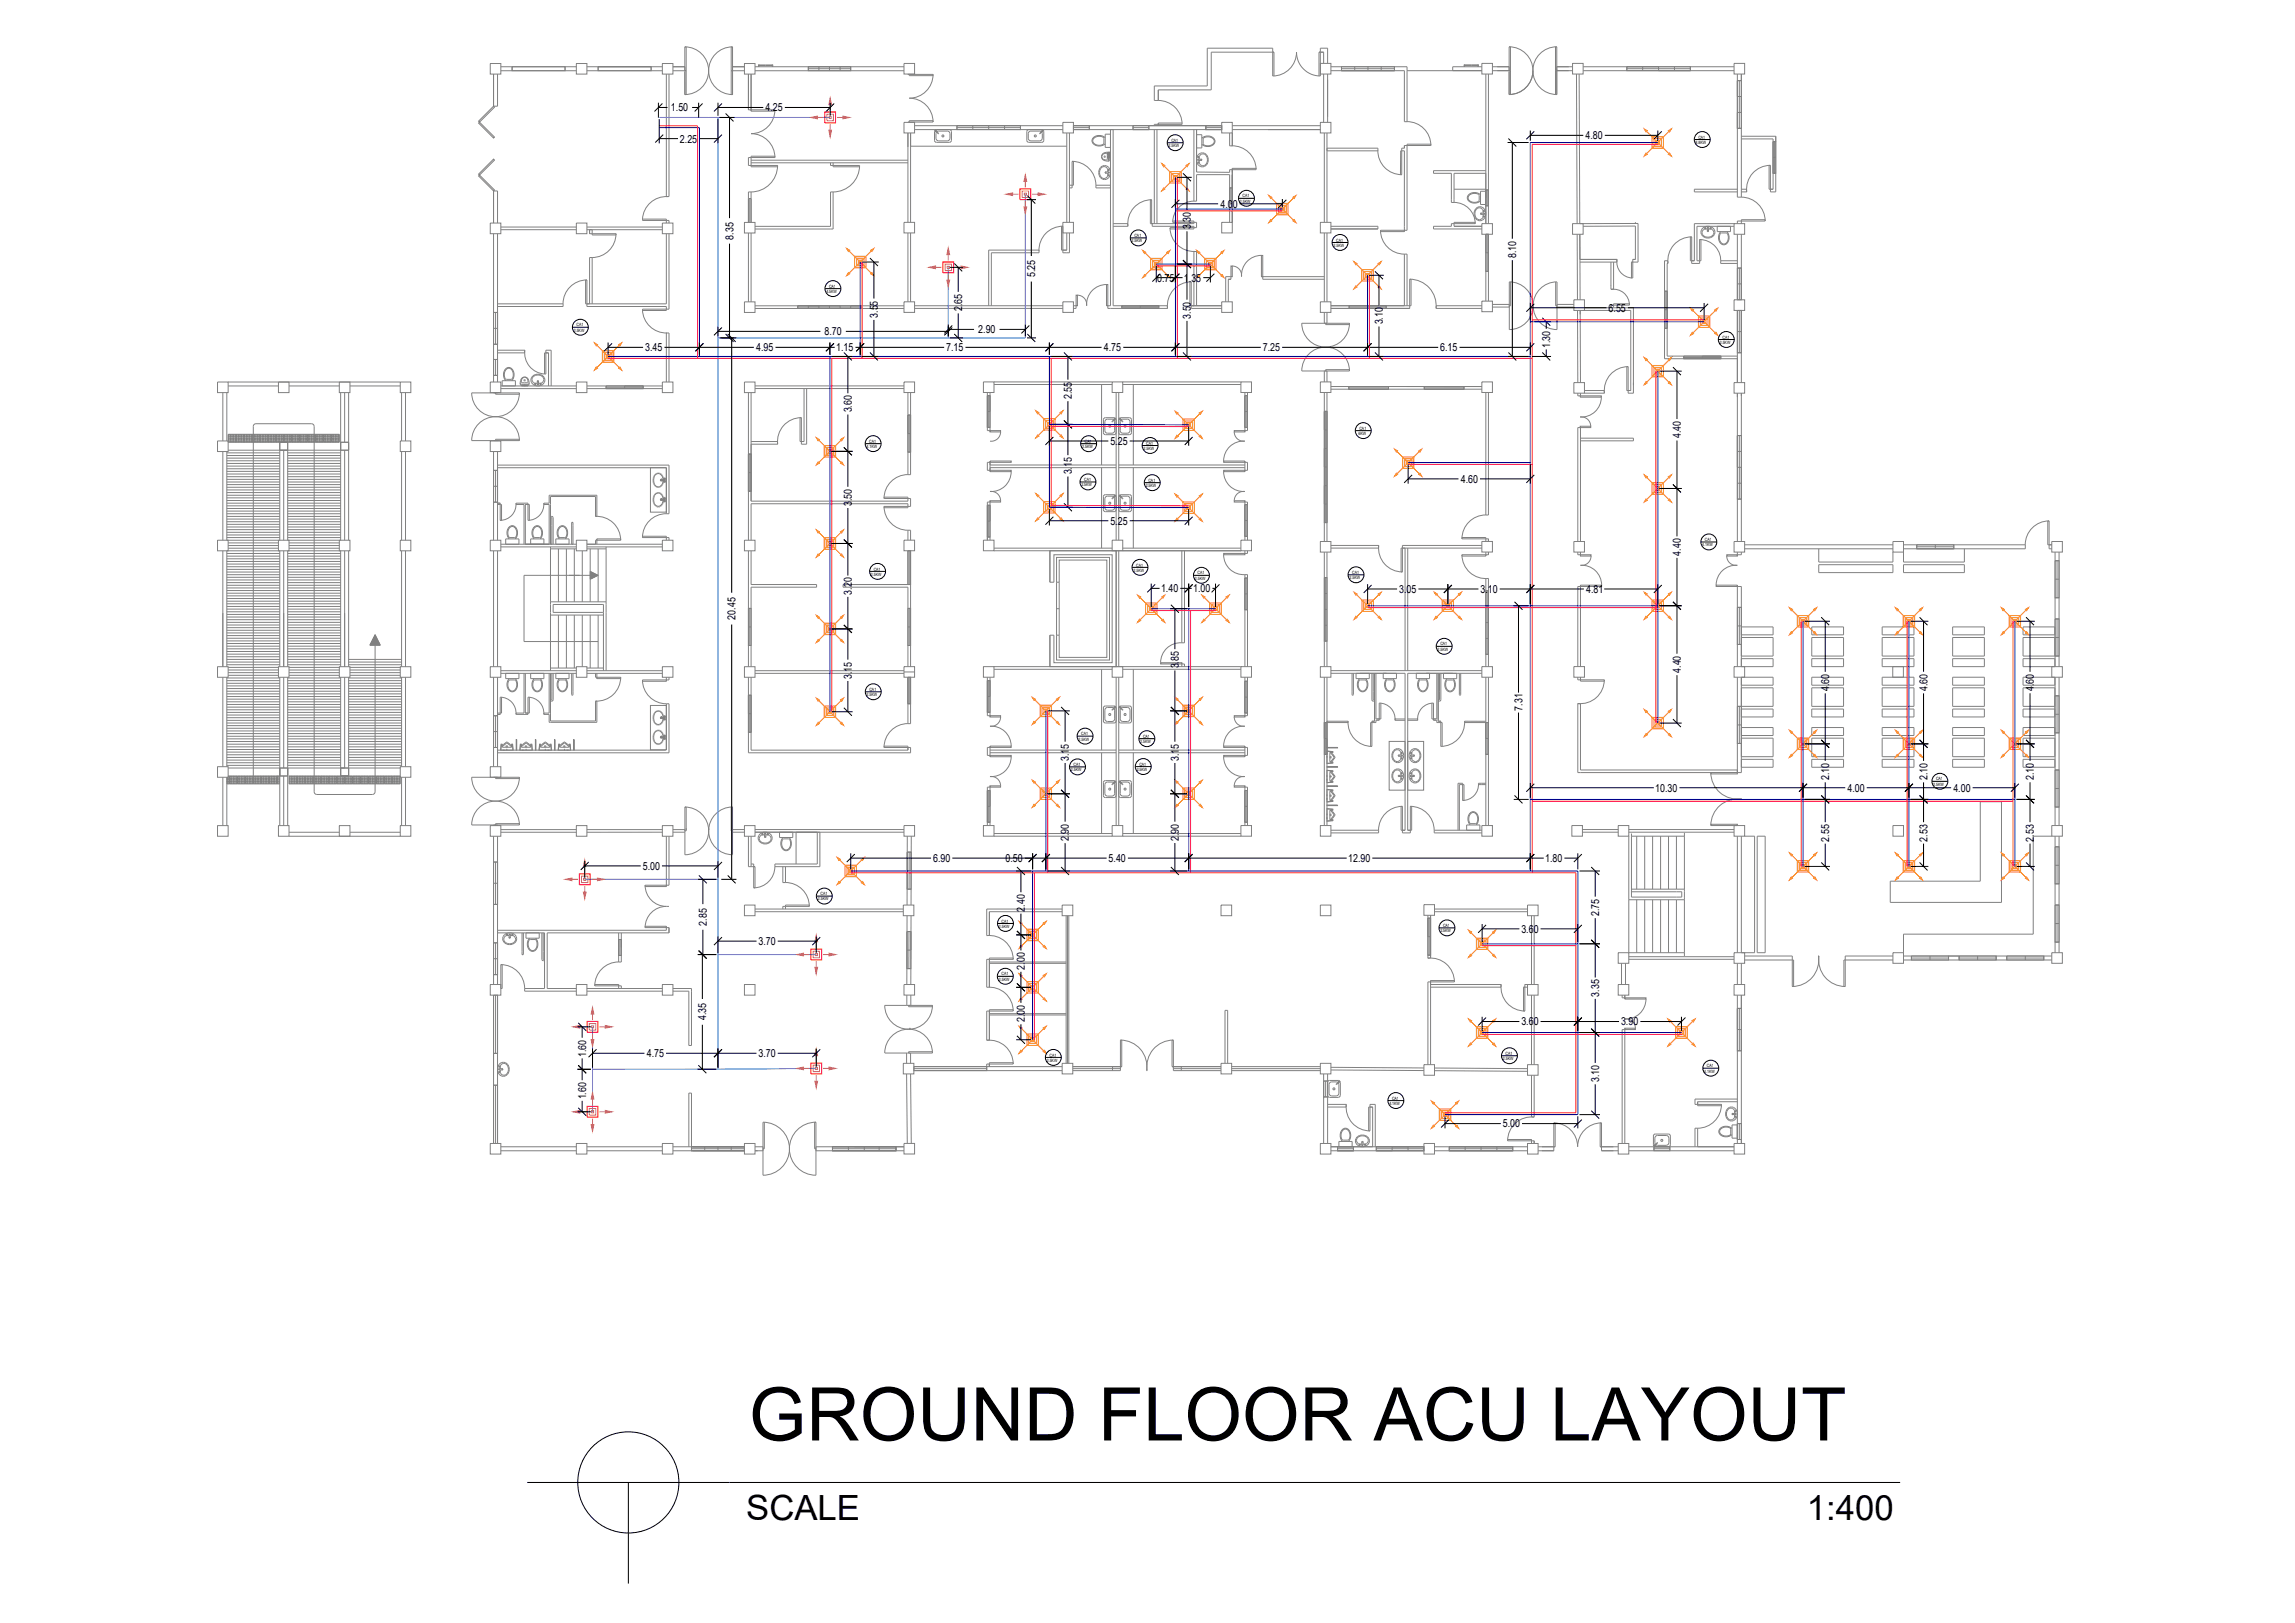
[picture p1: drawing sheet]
<svg xmlns="http://www.w3.org/2000/svg" width="420mm" height="297mm" viewBox="0 0 420 297" stroke-linecap="round" stroke-linejoin="round" font-family="sans-serif">
<defs><g id="words">
<text font-size="13.5" x="137.1" y="263.6">GROUND FLOOR ACU LAYOUT</text>
<g font-size="6.4">
<text x="136.6" y="278.2">SCALE</text>
<text x="330.8" y="278.2">1:400</text>
</g>
<g font-size="2">
<text x="122.8" y="20.4">1.50</text>
<text x="140.2" y="20.4">4.25</text>
<text x="124.5" y="26.1">2.25</text>
<text x="290.3" y="25.5">4.80</text>
<text x="218" y="42" transform="rotate(-90 218 42)">3.30</text>
<text x="223.4" y="38">4.00</text>
<text x="134.3" y="43.8" transform="rotate(-90 134.3 43.8)">8.35</text>
<text x="277.6" y="47.2" transform="rotate(-90 277.6 47.2)">8.10</text>
<text x="189.5" y="50.8" transform="rotate(-90 189.5 50.8)">5.25</text>
<text x="211.9" y="51.5">0.75</text>
<text x="216.8" y="51.5">1.35</text>
<text x="160.7" y="58.2" transform="rotate(-90 160.7 58.2)">3.55</text>
<text x="176.1" y="57" transform="rotate(-90 176.1 57)">2.65</text>
<text x="218" y="58.4" transform="rotate(-90 218 58.4)">3.50</text>
<text x="253.2" y="59.4" transform="rotate(-90 253.2 59.4)">3.10</text>
<text x="294.5" y="57">6.55</text>
<text x="118.1" y="64.3">3.45</text>
<text x="138.4" y="64.3">4.95</text>
<text x="150.9" y="61.4">8.70</text>
<text x="153.1" y="64.3">1.15</text>
<text x="173.2" y="64.3">7.15</text>
<text x="179.1" y="61">2.90</text>
<text x="202.1" y="64.3">4.75</text>
<text x="231.2" y="64.3">7.25</text>
<text x="263.7" y="64.3">6.15</text>
<text x="283.8" y="63.7" transform="rotate(-90 283.8 63.7)">1.30</text>
<text x="155.9" y="75.5" transform="rotate(-90 155.9 75.5)">3.60</text>
<text x="196.2" y="73" transform="rotate(-90 196.2 73)">2.55</text>
<text x="203.3" y="81.4">5.25</text>
<text x="307.7" y="80.2" transform="rotate(-90 307.7 80.2)">4.40</text>
<text x="196.2" y="86.8" transform="rotate(-90 196.2 86.8)">3.15</text>
<text x="267.4" y="88.4">4.60</text>
<text x="155.9" y="92.6" transform="rotate(-90 155.9 92.6)">3.50</text>
<text x="203.3" y="96">5.25</text>
<text x="307.7" y="101.7" transform="rotate(-90 307.7 101.7)">4.40</text>
<text x="134.7" y="113.4" transform="rotate(-90 134.7 113.4)">20.45</text>
<text x="155.9" y="108.9" transform="rotate(-90 155.9 108.9)">3.20</text>
<text x="212.6" y="108.4">1.40</text>
<text x="218.4" y="108.4">1.00</text>
<text x="256.1" y="108.5">3.05</text>
<text x="271" y="108.5">3.10</text>
<text x="290.4" y="108.5">4.81</text>
<text x="155.9" y="124.3" transform="rotate(-90 155.9 124.3)">3.15</text>
<text x="215.8" y="122.3" transform="rotate(-90 215.8 122.3)">3.85</text>
<text x="307.7" y="123.2" transform="rotate(-90 307.7 123.2)">4.40</text>
<text x="278.7" y="130.1" transform="rotate(-90 278.7 130.1)">7.31</text>
<text x="334.9" y="126.5" transform="rotate(-90 334.9 126.5)">4.60</text>
<text x="352.9" y="126.5" transform="rotate(-90 352.9 126.5)">4.60</text>
<text x="372.4" y="126.5" transform="rotate(-90 372.4 126.5)">4.60</text>
<text x="195.7" y="139.3" transform="rotate(-90 195.7 139.3)">3.15</text>
<text x="215.8" y="139.3" transform="rotate(-90 215.8 139.3)">3.15</text>
<text x="334.9" y="142.8" transform="rotate(-90 334.9 142.8)">2.10</text>
<text x="352.9" y="142.8" transform="rotate(-90 352.9 142.8)">2.10</text>
<text x="372.4" y="142.8" transform="rotate(-90 372.4 142.8)">2.10</text>
<text x="303" y="144.9">10.30</text>
<text x="338.2" y="144.9">4.00</text>
<text x="357.6" y="144.9">4.00</text>
<text x="195.7" y="153.9" transform="rotate(-90 195.7 153.9)">2.90</text>
<text x="215.8" y="153.9" transform="rotate(-90 215.8 153.9)">2.90</text>
<text x="334.9" y="154" transform="rotate(-90 334.9 154)">2.55</text>
<text x="352.9" y="154" transform="rotate(-90 352.9 154)">2.53</text>
<text x="372.4" y="154" transform="rotate(-90 372.4 154)">2.53</text>
<text x="117.7" y="159.2">5.00</text>
<text x="170.8" y="157.8">6.90</text>
<text x="184.1" y="157.8">0.50</text>
<text x="203" y="157.8">5.40</text>
<text x="246.8" y="157.8">12.90</text>
<text x="282.9" y="157.8">1.80</text>
<text x="187.6" y="166.8" transform="rotate(-90 187.6 166.8)">2.40</text>
<text x="292.8" y="167.6" transform="rotate(-90 292.8 167.6)">2.75</text>
<text x="129.4" y="169.4" transform="rotate(-90 129.4 169.4)">2.85</text>
<text x="138.9" y="173">3.70</text>
<text x="278.5" y="170.7">3.60</text>
<text x="187.6" y="177.5" transform="rotate(-90 187.6 177.5)">2.00</text>
<text x="292.8" y="182.4" transform="rotate(-90 292.8 182.4)">3.35</text>
<text x="129.3" y="186.8" transform="rotate(-90 129.3 186.8)">4.35</text>
<text x="187.6" y="187.1" transform="rotate(-90 187.6 187.1)">2.00</text>
<text x="278.5" y="187.7">3.60</text>
<text x="296.8" y="187.7">3.90</text>
<text x="107.3" y="193.4" transform="rotate(-90 107.3 193.4)">1.60</text>
<text x="118.4" y="193.5">4.75</text>
<text x="138.9" y="193.5">3.70</text>
<text x="107.3" y="201.2" transform="rotate(-90 107.3 201.2)">1.60</text>
<text x="292.8" y="198.1" transform="rotate(-90 292.8 198.1)">3.10</text>
<text x="275.1" y="206.3">5.00</text>
</g>
<g font-size=".8">
<text x="213.9" y="26.9">2.5KW</text>
<text x="214.4" y="26">CA1</text>
<text x="310.4" y="26.3">8.8KW</text>
<text x="310.9" y="25.4">CA1</text>
<text x="227" y="37.1">2.5KW</text>
<text x="227.5" y="36.1">CA1</text>
<text x="207.2" y="44.3">2.5KW</text>
<text x="207.7" y="43.4">CA1</text>
<text x="244.1" y="45.2">2.5KW</text>
<text x="244.6" y="44.2">CA1</text>
<text x="151.3" y="53.6">4.5KW</text>
<text x="151.8" y="52.7">CA1</text>
<text x="105.5" y="59.7">CA1</text>
<text x="105" y="60.7">2.5KW</text>
<text x="314.8" y="62.9">2.5KW</text>
<text x="315.3" y="62">CA1</text>
<text x="158.7" y="82">4.1KW</text>
<text x="159.1" y="81">CA1</text>
<text x="198.1" y="82">2.5KW</text>
<text x="198.6" y="81.1">CA1</text>
<text x="209.3" y="82.3">2.5KW</text>
<text x="209.9" y="81.4">CA1</text>
<text x="248.7" y="79.6">6KW</text>
<text x="248.9" y="78.7">CA1</text>
<text x="198" y="89">2.5KW</text>
<text x="198.5" y="88.1">CA1</text>
<text x="209.7" y="89.1">2.5KW</text>
<text x="210.2" y="88.2">CA1</text>
<text x="311.6" y="100">4.1KW</text>
<text x="312.1" y="99">CA1</text>
<text x="159.5" y="105.4">2.5KW</text>
<text x="160" y="104.4">CA1</text>
<text x="207.5" y="104.6">2.5KW</text>
<text x="208" y="103.7">CA1</text>
<text x="218.7" y="106.1">2.5KW</text>
<text x="219.2" y="105.1">CA1</text>
<text x="247.1" y="106">2.5KW</text>
<text x="247.6" y="105.1">CA1</text>
<text x="263.2" y="119.1">2.5KW</text>
<text x="263.7" y="118.1">CA1</text>
<text x="158.7" y="127.4">2.5KW</text>
<text x="159.2" y="126.5">CA1</text>
<text x="197.4" y="135.5">2.5KW</text>
<text x="197.9" y="134.6">CA1</text>
<text x="208.8" y="136">2.5KW</text>
<text x="209.3" y="135">CA1</text>
<text x="196.1" y="141.2">2.5KW</text>
<text x="196.6" y="140.2">CA1</text>
<text x="208.1" y="141.1">2.5KW</text>
<text x="208.6" y="140.1">CA1</text>
<text x="353.9" y="143.8">2.5KW</text>
<text x="354.4" y="142.8">CA1</text>
<text x="149.7" y="164.8">2.5KW</text>
<text x="150.2" y="163.8">CA1</text>
<text x="182.9" y="169.8">2.5KW</text>
<text x="183.4" y="168.9">CA1</text>
<text x="263.7" y="170.6">2.5KW</text>
<text x="264.2" y="169.7">CA1</text>
<text x="182.8" y="179.5">2.5KW</text>
<text x="183.3" y="178.5">CA1</text>
<text x="191.6" y="194.3">2.5KW</text>
<text x="192.1" y="193.4">CA1</text>
<text x="275.1" y="194">2.5KW</text>
<text x="275.6" y="193.1">CA1</text>
<text x="312" y="196.3">4.1KW</text>
<text x="312.5" y="195.3">CA1</text>
<text x="254.4" y="202.2">4.1KW</text>
<text x="254.8" y="201.3">CA1</text>
</g>
</g></defs>
<!-- layer: 0 -->
<g fill="none" stroke="#808080" stroke-width=".18">
<path d="M89.8 11.6h1.9v2h-1.9zM90.4 13.6v5.8h.7v-5.8M91.7 12.9h13.8M91.7 12.2h13.8M93.8 12.2h9.6v.7h-9.6zM93.8 12.2v.7M103.4 12.2v.7M105.5 11.6h1.9v2h-1.9zM107.4 12.9h13.9M107.4 12.2h13.9M109.5 12.2h9.7v.7h-9.7zM109.5 12.2v.7"/>
<path d="M119.2 12.2v.7M121.3 11.6h1.9v2h-1.9zM122 13.6v22.4h.5v-22.4M123.2 12.9h2.4M123.2 12.2h2.2v5.1M125.4 8.6a4.4 4.4 0 0 1 4.3 4.3 4.4 4.4 0 0 1-4.3 4.4M125.4 12.9v-4.3h.2v8.7h-.2M125.4 13.2v4.1M133.9 12.9h2.4M133.9 8.6h.2v8.7h-.2zM134.1 8.6a4.4 4.4 0 0 0-4.4 4.3 4.4 4.4 0 0 0 4.4 4.4M134.1 12.2h2.2"/>
<path d="M136.3 11.6h1.9v2h-1.9zM137 13.6v6.5h4.9M137.5 13.6v6.7h4.4v-.2M138.2 12.9h27.3M138.2 12.2h27.3M138.9 12.2v-.4h.1v.4M139 12h2.4M139 11.9h2.4M141.4 12.2v-.4h.1v.4M148 12.2h7.7v.7h-7.7zM148 12.6h7.7M148 12.2v.7"/>
<path d="M149.9 12.2v.7M151.9 12.2v.7M153.8 12.2v.7M155.7 12.2v.7M165.5 11.6h1.9v2h-1.9zM166.2 13.6h4.6M166.5 18a4.4 4.4 0 0 1 4.3 4.3M166.5 13.6v.2h4.3v-.2M166.7 13.6h.1M170.8 13.6a4.4 4.4 0 0 1-4.3 4.4M212 18.4a4.4 4.4 0 0 1 4.4 4.4h-5.1v.2M233.2 13.9v-4.4h-11.5v7h-9.6v1.9"/>
<path d="M241.7 11.6h2v2h-2zM242.3 11.6v-2.1h-.8v4.4M242.3 13.6v8.8M243.1 11.6v-2.8h-1.4v5.1a4.4 4.4 0 0 1-4.3-4.4 4.4 4.4 0 0 1-4.4 4.4v-5.1h-12v6.9h-9.7v2.7h.8M243.1 13.6v8.8M243.7 12.2h13.9v10.1h-.5v-9.4h-13.4M245.6 12.2h9.7v.7h-9.7zM245.6 12.6h9.7M245.6 12.2v.7M248 12.2v.7M250.4 12.2v.7M252.9 12.2v.7"/>
<path d="M255.3 12.2v.7M257.6 12.9h13.7M268 12.2v-.4h.1v.4M268.1 12h2.5M268.1 11.9h2.5M270.6 12.2v-.4h.1v.4M271.3 11.6h1.9v2h-1.9zM271.3 12.2h-5.3v.7M272 13.6v27.3M272.5 13.6v27.3M273.2 12.9h3.3M273.2 12.2h3.1"/>
<path d="M276.3 8.6a4.4 4.4 0 0 1 4.3 4.3 4.4 4.4 0 0 1-4.3 4.4 4.4 4.4 0 0 0 4.3-4.4M276.3 8.6h.2v8.7h-.2zM284.8 12.9h3.1M285 8.6a4.4 4.4 0 0 0-4.4 4.3 4.4 4.4 0 0 0 4.4 4.4M285 12.2h2.9M285 8.6h-.2v8.7h.2M285 8.6v8.7M287.9 11.6h1.9v2h-1.9zM288.6 13.6l.1 27.3M289.1 13.6l.1 27.3h10.7v7.1h-1.2v2.9h.2v-3.4h.5v-6.1h-9.6M289.8 12.9h27.7M289.8 12.2h27.7"/>
<path d="M297.8 12.2h11.7v.7h-11.7zM297.8 12.2v.7M297.8 12.6h11.7M300.7 12.2v.7M303.6 12.2v.7M306.6 12.2v.7M309.5 12.2v.7M317.5 11.6h1.9v2h-1.9zM318.1 14.8h.7v8.7h-.7zM318.1 13.6v22.5h.7M318.1 14.8h.7M318.1 17.7h.7"/>
<path d="M318.4 14.8v8.7M318.8 13.6v22.5M87.6 22.2l2.8-2.8 .1 .2-2.7 2.8zM87.6 22.5l.2-.1 2.7 2.7-.1 .2zM87.6 32.2l.2-.2 2.7 2.8-.1 .1zM90.4 29.1l.1 .2-2.7 2.7-.2-.1zM122.2 36a4.4 4.4 0 0 0-4.6 4.1M137 36.3h.5M137.3 36.3v4.4M137.5 35.1v5.6M137.5 35.1h-.5v5.6M137.5 29.8h28.7"/>
<path d="M137.5 29.3h28.7M141.9 20.1a4.4 4.4 0 0 1-4.4 4.4 4.4 4.4 0 0 1 4.4 4.3M141.9 28.8h-4.9v1.5h5.4M141.9 28.8v-.2h-4.4v1.9h4.9v-.2M142.4 30.3a4.9 4.9 0 0 1-4.9 4.8M152 29.8v.5h5.4a4.9 4.9 0 0 1-4.9 4.8M152.5 35.1h-.5v6.3h-13.8M152.5 35.1v6.8h-14.3M152.5 29.8v.7h4.9M165.5 22.4h1.9v1.9h-1.9zM166.2 24.3v16.4M166.5 22.3v-.2h4.3v.2"/>
<path d="M166.7 22.3v.1M166.7 24.3v16.4M166.7 26.8h28.6M167.4 23.7h27.2M167.4 23h27.2M170.8 22.3l-4.6 .1M171.4 24l-.1-.1v.1M171.4 24l-.1-.1 .1 .2M171.4 23.7l-.3 .2v.2v1.6l.2 .3h2.5l.3-.1 .1-.2v-1.6l-.1-.2-.3-.2M171.5 24.1l.3-.1 1.9 .1 .2 .4v.8l-.2 .4-.3 .1h-1.6l-.4-.3a1.75 1.75 0 0 1 .1-1.3M171.8 24.5l-.5-.6 .5 .5-.1 .1M175.2 23h11.6v.7h-11.6z"/>
<path d="M175.2 23.4h11.6M175.2 23v.7M178.1 23v.7M181 23v.7M183.9 23v.7M186.8 23v.7M188.3 23.7l-.3 .2v.2v1.6l.2 .3h.1h2.6l.2-.3v-1.6l-.1-.2-.3-.2M190.4 24.5l.5-.6-.5 .5v.1M190.6 24.1l-.3-.1-1.8 .1-.2 .4v.8l.2 .4 .2 .1h1.6l.4-.3a1.6 1.6 0 0 0 0-1.3M190.7 24l.2-.1-.1 .2M190.8 24l.1-.1-.1 .1M194.6 22.4h1.9v1.9h-1.9z"/>
<path d="M195.3 24.3v16.4M195.8 24.3v16.4M196.3 29.5a4.4 4.4 0 0 1 4.3 4.4M196.3 29.5h.2v4.4h-.7M196.3 29.5v4.9h-.5M196.5 23h2.9v.7h-2.9zM196.5 23.7h27.2M196.5 23h27.2M196.5 23.4h2.9M199.4 23v.7M200.6 33.9h2.7M200.6 33.9v.5h2.7"/>
<path d="M201.6 30.6a1.19 1.19 0 0 1 1.5 .2 1.19 1.19 0 0 1 0 1.6 1.13 1.13 0 0 1-1.5 .2 1.13 1.13 0 0 1-.4-1.5zM202 29.2l.6 .1M202.1 25.3a1.17 1.17 0 0 0-1.2-.3 1.17 1.17 0 0 0-.8 .9 1.24 1.24 0 0 0 2 .3M202.1 25.3v.9M202.3 25.2a1.45 1.45 0 0 0-2.4 .6 1.45 1.45 0 0 0 2.4 .5M202.3 31.5v.1M202.3 31.5l.6-.1 .2 .2-.2 .1h-.6M202.4 31.7h.1M202.5 31.5h-.1M202.6 28.1a.64 .64 0 0 0-.8 .2 .64 .64 0 0 0 .2 .9M202.6 28.1h.1M202.7 28.1l-.1 1.2"/>
<path d="M202.7 28.2h.1M202.7 28v.2M202.7 28h.1M202.8 28v.2M202.8 28.2h.1M202.8 28.1h.1M202.8 31.5v-.5a.77 .77 0 0 0-.9-.5 .77 .77 0 0 0-.6 .9 .86 .86 0 0 0 .3 1 .86 .86 0 0 0 1.1-.1l.1-.6M202.8 27.9l.2 .1M202.8 28.6l.1 .1M202.8 28.7l.1-.3h.2v.3M202.8 28.3h.3M202.8 28h.1"/>
<path d="M202.9 28.6h-.1M202.9 28.7v.1M202.9 28h.2M202.9 28.2h.2M202.9 28.8h.1M202.9 28h-.1M202.9 28.9h.1M202.9 28.2h.1M202.9 28v.4h.2v-.4M202.9 28.3h.1M202.9 28.8v.1M202.9 28.8l-.1-.2 .2-.1 .1 .1-.1 .2"/>
<path d="M202.9 28.3v.1M202.9 28.8l.1 .1zM202.9 29h.1M202.9 29.2h.1M202.9 28.5h.1M202.9 28.5v.1M202.9 29v.2M203 27.9a.9 .9 0 0 0-1 .2 .9 .9 0 0 0-.2 1.1l.5 .2 .7 .1M203 27.9h.1M203 28.5l.1 .1M203 29v.2M203 29.2h.1"/>
<path d="M203 29h.1M203 29v.3M203 29.3l-.2 .2M203 28.9h.1M203 28.8h.1M203 28.3v.1M203 28.8v.1M203 28.8h-.1M203.1 28.8v.1M203.1 28.6h.1M203.1 28.7l-.1 .1M203.1 28.8h-.1"/>
<path d="M203.1 28.2h.1M203.1 28h.1M203.1 28.6v.1M203.1 29.4l-.1 .1M203.1 27.9l.1 .1M203.1 28.1l.1-.1v.1M203.1 28.1l.1 .1M203.2 28.1l-.1 .1M203.2 28v.2M203.2 29.2l-.1 .2M203.2 28.2h.1M203.2 28.2v1l.1-.9"/>
<path d="M203.2 28h-.1v.1M203.2 27.9v.3M203.2 28.3h.1M203.3 27.9v.4M203.3 27.9h-.1M203.3 27.9h.1M203.3 28.7h.1M203.3 24.6h-1v2.4h1M203.3 23.7v32.3h-.5v.4h10.9M203.8 23.7v32.3h9.9v.4M207.4 23h2.9v.7h-2.9zM207.4 23.4h2.9"/>
<path d="M207.4 23v.7M210.3 23v.7M210.8 36.6a4.4 4.4 0 0 0-4.3 4.8M211.3 23.7v17.2M211.8 23.7v17.2M216.4 22.5h-4.3v.5M218.6 36.8a3.9 3.9 0 0 0-3.9 3.9h4.4v1h-4.9v.2h4.4v-.5h-7.7v-.5M218.6 23.7v13.1h.5v-4.8h6v8.7M219.1 24.7h.9v2.4h-.9M219.1 23.7v7.8h6v-.4h4.9v-.3h-4.4v9.9M219.5 28.2a1.19 1.19 0 0 1 1.5 .3 1.19 1.19 0 0 1 0 1.5 1.13 1.13 0 0 1-1.5 .3 1.13 1.13 0 0 1-.4-1.5zM219.6 28.5l-.1 .6"/>
<path d="M219.8 29.2h.2M220 29.3h-.2M220 29.2v.1M220 29.2l-.6-.1-.1 .2 .1 .1 .6-.1M220 25.3a1.45 1.45 0 0 1 2.4 .6 1.45 1.45 0 0 1-2.4 .5M220.3 25.4a1.18 1.18 0 0 1 1.2-.3 1.18 1.18 0 0 1 .8 .9 1.24 1.24 0 0 1-2 .3v-.9M220.8 23h2.9v.7h-2.9zM220.8 23v.7M220.8 23.4h2.9M220.8 28.5a1.04 1.04 0 0 1 .2 1.2 1.04 1.04 0 0 1-1.1 .6l-.3-.4-.1-.5M220.8 28.5a.7 .7 0 0 0-1.2 0M223.7 22.4h1.9v1.9h-1.9z"/>
<path d="M225.1 34.4h.5v2.9h-.5zM225.1 34.4h.5M225.1 24.3v2.4h.5v-2.4M225.1 37.3h.5M225.4 34.4v2.9M225.5 26.7a4.4 4.4 0 0 1 4.5 4.2M225.6 23.7h16.1M225.6 23h16.1M241.7 22.4h2v1.9h-2zM242.5 24.3v16.4M242.9 24.3v16.4M242.9 27.1h9.4v.5h-9.4"/>
<path d="M252.3 27.5a4.4 4.4 0 0 0 4.3 4.5M256.6 32h-.2v-4.4h.7v14.8h-4.4v-.3M257.6 22.3a4.4 4.4 0 0 1 4.4 4.3M262 26.6h-4.9v.5h-.5v4.9M262 26.6v-.2h-4.4v15.7h-4.9M266.2 37a3.9 3.9 0 0 1 3.9 3.9M266.2 34.6h5.8M268.9 35.8l.8-.4a1 1 0 0 1 1.1 .4v.8a1.16 1.16 0 0 1-1.2 .4 1.16 1.16 0 0 1-.8-.9zM271 35.6a1.45 1.45 0 0 0-2.4 .6 1.45 1.45 0 0 0 2.4 .6M271.1 39.1v.1M271.1 39.2h.1M271.2 39h-.1"/>
<path d="M271.3 37.9a1.24 1.24 0 0 0-1.3 .6 1.24 1.24 0 0 0 .2 1.5M271.3 37.9a1.42 1.42 0 0 1 .4 2.1M271.5 39v-.5a.77 .77 0 0 0-.9-.4 .77 .77 0 0 0-.6 .8 .86 .86 0 0 0 .3 1.1 .86 .86 0 0 0 1.1-.1l.1-.7M271.6 39.2h.2l-.1-.2h-.6v.2l.5 .1M272 34.8h.5v2.9h-.5zM272 31.2h-9.6v.5h3.3v5.4h.5v-5.4h5.8M272 35h-1v2.4h1M272 34.8h.5M272 37.7h.5M272.3 34.8v2.9M318.1 34.6h-7.9v.5h7.9M318.1 20.6h.7"/>
<path d="M318.1 23.5h.7M318.8 36.1a4.4 4.4 0 0 1 4.4 4.3M318.8 24.9h6.3v10.2h-1v-4.8M318.8 34.6h1v.5M318.8 25.4h5.8v9.2h-.7v-4.3h.2M324.1 30.3a4.4 4.4 0 0 0-4.3 4.8h-1M324.6 25.9h.5v5.8h-.5zM324.6 28.8h.5M324.6 31.7h.5M324.6 25.9h.5M324.9 25.9v5.8M89.8 40.8h1.9v2h-1.9z"/>
<path d="M90.4 57.2h.7v5.8h-.7zM90.4 40.8v-5.9h.7v5.9M90.4 42.8v27.1M90.4 57.2h.7M90.7 57.2v5.8M91.1 42.8v27.1M91.1 55.6h12M91.7 42h13.8M91.7 41.6h13.8M103.1 55.6v.5h-12M105.5 40.8h1.9v2h-1.9zM107.4 51.2a4.4 4.4 0 0 0-4.3 4.4"/>
<path d="M107.4 42h13.9M107.4 41.6h13.9M107.9 42v.8h4.9M108.4 42v1h4.4v-.2M108.4 47.1v8.5M108.4 47.1h-.5v8.5M112.8 42.8a4.4 4.4 0 0 1-4.4 4.3M117.6 56.7a4.4 4.4 0 0 0 4.5 4.2M117.6 40.1v.2h4.9v.5M117.6 40.1h4.4v.7M121.3 40.8h1.9v2h-1.9zM122 42.8v12.8h-14.8v-4.4h.2v4.9h14.6v.7h-4.4v-.2h4.9v-13.8"/>
<path d="M136.3 40.7h1.9v1.9h-1.9zM136.3 55.2h1.9v2h-1.9zM137 42.6v12.6M137.5 42.6v12.6M138.2 56h27.3M138.2 56.5h27.3M146 56h11.7v.5h-11.7zM146 56v.5M146 56.2h11.7M148 56v.5M149.9 56v.5M151.9 56v.5"/>
<path d="M153.8 56v.5M155.7 56v.5M157.7 56v.5M165.5 40.7h1.9v1.9h-1.9zM165.5 55.2h1.9v2h-1.9zM166.2 42.6v12.6M166.7 42.6v12.6M167.4 56h27.2M167.4 56.4h27.2M181 56v-10.2h9.2v.5h-8.7v9.7M194.6 41.4a4.4 4.4 0 0 0-4.4 4.5M194.6 40.7h1.9v1.9h-1.9z"/>
<path d="M194.6 55.2h1.9v2h-1.9zM194.6 41.4h-.3v4.4h1v-3.2M194.6 41.4v4.9h1.2v-3.7M196.5 56h.5M197 54h.2v2h-.2zM197 56v.4h-.5M197.2 54a1.71 1.71 0 0 1 1.7 2M202.6 52.1a3.6 3.6 0 0 0-3.7 3.9M202.6 52.1h.2v3.9h-.2zM203.8 40.9h2.7v.5h-2.7M205.4 56h6.7v.2h-6.7zM205.4 56v.4"/>
<path d="M205.4 56.2h6.7M208.8 56v.4M212.1 56v.4M214.2 41.8a4.4 4.4 0 0 0 4.5 4.2M214.7 40.5h3.9v.4h-8v-4.3h.2v4.3M218.1 51.6a4.4 4.4 0 0 0-4.4 4.8M218.1 51.6h-.3v4.4h5.9M218.1 51.6v4.8h5.6M218.6 56v-10h.5v10M223.7 40.7h1.9v1.9h-1.9zM223.7 55.2h1.9v2h-1.9zM225.4 48.7h.2v1.9h-.2z"/>
<path d="M225.4 50.6v.5h-.5v4.1M225.4 50.6h-1v4.6M230.9 46.7a3.6 3.6 0 0 0-3.6 3.9 1.71 1.71 0 0 0-1.7-1.9M230.9 46.8h.3v3.8h-.3zM230.9 50.6h11.6M231.2 50.6v.5h11.3M238.3 59.2h8.8a4.4 4.4 0 0 1-4.4 4.3 4.4 4.4 0 0 1-4.4-4.3zM241.7 40.7h2v1.9h-2zM241.7 55.2h2v2h-2zM242.5 42.6v12.6M242.5 57.2v2M242.7 59.2v.2h4.4v-.2"/>
<path d="M242.9 42.6v12.6M242.9 57.2v2M243.7 41.4h8.6v.5h-8.6M243.7 56h14.6v-4.9h-.2v5.3h-14.4M247 56h6.8v.4h-6.8zM247 56.2h6.8M247 56v.4M250.4 56v.4M252.7 42.1a4.4 4.4 0 0 0 4.4 4.4M253.8 56v.4M257.1 56v-9.5h.5v9.5M258.1 51.1a4.9 4.9 0 0 1 4.8 5.3h8.4"/>
<path d="M262.4 41.9h.1M270.1 40.9h-4.4v.5h-3.3v.5h8.9M270.1 40.9v-.2h-3.9v.7h5.1M270.2 40l.5 .4 .6-.1M271.3 40.9h1.9v2h-1.9zM271.3 55.1h1.9v1.9h-1.9zM271.3 56h-8.4v.4M271.7 40l-.4 .3M272 42.9h.5v6.8h-.5zM272 42.9v12.2M272 42.9h.5v12.2M272 46.3h.5"/>
<path d="M272 49.7h.5M272.3 42.9v6.8M273.2 56.2h3.1M273.2 55.7h3.1M276.3 51.6a4.4 4.4 0 0 1 4.4 4.4 4.4 4.4 0 0 1-4.4 4.3zM276.6 51.6v4.4h-.3M281.7 53.1a4.4 4.4 0 0 1 3.3-1.5v8.7a4.4 4.4 0 0 1-3.9-2.5 4.4 4.4 0 0 1 .6-4.7zM284.8 51.6v4.4h.2M285 56.2h3.1M285 55.7h3.1M287.9 40.9h1.9v2h-1.9zM288.1 54.9h2v1.9h-2z"/>
<path d="M288.7 42.9l.1 12M288.8 57.3v-.5l.1 13.2M289.2 42.9l.1 12M289.2 47.5h6.8M289.3 57.5v-.7v13.2M290.1 56.8h8.5v14.7h-.8v-4.4h.3M290.1 56.3h8.9v15.7h-.9v-4.9M294.9 53a2.91 2.91 0 0 1 3.4 2.8M294.9 48v4.9h.5v-4.9M296 47.5v.5h-6.8M296 47.5a2.92 2.92 0 0 0 2.8 3.4M298.3 55.8v-.2h-2.9v.7"/>
<path d="M298.3 55.8h-3.4v.5M299.4 40.9h.1M304.7 53.3h.5v6.8h-.5zM304.7 53.3h.5M304.7 56.7h.5M305 53.3v6.8M305.3 48.2v-.5h-.6v18h13.4M309.7 43.4a4.4 4.4 0 0 0-4.3 4.8h-.2v17h12.9M309.7 43.4v4.8h1.5v-4.4M311.2 43.8a3.9 3.9 0 0 1 3.8 4.4M311.5 42.1a1.24 1.24 0 0 0 .6 1.4 1.24 1.24 0 0 0 1.5-.3M312.6 41.9h-.5a.81 .81 0 0 0-.4 1 .81 .81 0 0 0 1 .5 .81 .81 0 0 0 1-.5 .81 .81 0 0 0-.4-1h-.5"/>
<path d="M312.6 42.2v.2M312.6 42.4h.1M312.8 42.2l-.1 .2M312.8 41.8l-.1-.1h-.1v.7h.1l.1-.6M313.6 41.7l.3 .4M313.6 41.7a1.4 1.4 0 0 0-2.1 .4M313.9 42.1v.6l-.3 .5M314.4 41.4v1h2.4v-1M315 48.2h3.1M315 42.4a1.45 1.45 0 0 0 .6 2.4 1.45 1.45 0 0 0 .5-2.4M315 42.7l1-.1a1.17 1.17 0 0 1 .4 1.2 1.17 1.17 0 0 1-.9 .9 1.32 1.32 0 0 1-.5-2zM315 47.7h3.1"/>
<path d="M317.5 40.9h1.9v2h-1.9zM317.5 54.9h1.9v1.9h-1.9zM317.5 41.4h-6.8v6.3h.7v-3.9h-.2M317.5 40.9h-7.3v6.8h-.7v-4.3h.2M318.1 49.1h.7v5.8h-.7zM318.1 56.8h.7v7.8h-.7zM318.1 42.9v12M318.1 56.8v13.2M318.1 49.1h.7M318.1 52h.7M318.4 49.1v5.8M318.4 56.8v7.8"/>
<path d="M318.8 42.9v12M318.8 56.8v13.2M323.2 40.5v-.3h-4.4v.7M323.2 40.5h-5.1v.4M39.8 69.9h2v2h-2zM40.8 71.9v8.8M41.5 71.9v8.8M41.8 70.6h9.2M41.8 79.5h20.3v1.4h-20.3zM41.8 69.9h31.5M43.2 79.5v1.4M44.7 79.5v1.4"/>
<path d="M46.1 79.5v1.4M47.6 79.5v1.4M49 79.5v1.4M50.5 79.5v1.4M51 69.9h1.9v2h-1.9zM51.9 79.5v1.4M52.9 70.6h9.2M53.4 79.5v1.4M54.8 79.5v1.4M56.3 79.5v1.4M57.5 78l-.1-.2-.4-.3h-10.1l-.5 .3v.2v65.5M57.5 78v66.9l.3 .4 10.4 .1 .4-.2 .1-27.1"/>
<path d="M57.8 79.5v1.4M59.2 79.5v1.4M60.7 79.5v1.4M62.1 69.9h2v2h-2zM62.4 71.9v27h-9.7v-18M63.1 71.9v9M63.8 71.9v27M64.1 70.6h9.2M73.3 69.9h1.9v2h-1.9zM73.5 71.9v8.8M74.2 71.9v8.8M86.4 71.9h8.7a4.4 4.4 0 0 1-4.4 4.4 4.4 4.4 0 0 1-4.3-4.4z"/>
<path d="M87.4 77.8a4.4 4.4 0 0 1 4.8-1.3 4.4 4.4 0 0 1 2.9 4.1h-8.7a4.3 4.3 0 0 1 1-2.8zM89.8 69.9h1.9v2h-1.9zM90.4 65.8h.7v2.9h-.7zM90.4 71.9h.1M90.4 68.7h.7M90.4 65.8h.7M90.4 63h.7M90.4 60.1h.7M90.7 65.8v2.9M90.7 71.9v.3h4.4v-.3M91.1 71.9h.1M91.1 64.1h5"/>
<path d="M91.7 70.6h13.8M91.7 71.1h13.8M91.9 70.6v-.9h2.5v.9M92.6 69.7a1.45 1.45 0 0 1 .5-2.4 1.45 1.45 0 0 1 .6 2.4M92.7 69.4a1.17 1.17 0 0 1-.3-1.2 1.17 1.17 0 0 1 .9-.8 1.24 1.24 0 0 1 .3 2h-.9M95.2 70.2l.2 .1h1.3l.2-.1M95.3 69.6v.8l.2 .2M95.3 69.6a.81 .81 0 0 1 1-.6 .81 .81 0 0 1 .6 1.1l-.1 .3-.2 .2M95.5 70a.64 .64 0 0 1 .6-1 .64 .64 0 0 1 .5 1M95.5 70.1h1.1M95.6 70.6h.5M95.6 70.6h1"/>
<path d="M96.1 70.6h.1M96.1 64.1v.5h-5M96.1 64.1a3.9 3.9 0 0 0 3.6 4.3M96.6 70.6h-.5M97.6 70.3l.4 .3M98.4 69.9v-.2l-.1 .6 .2 .1 .1-.1-.1-.6 .1 .2M98.4 69.7h.2h-.2M99 70.6h-1M99.4 70.3a1.13 1.13 0 0 0 0-1.5 1.13 1.13 0 0 0-1.4-.2 1 1 0 0 0-.8 .7 1 1 0 0 0 .4 1M99.4 70.3l-.4 .3M99.5 69.2v.6M99.5 69.2a1.12 1.12 0 0 0-1.2-.6 1.12 1.12 0 0 0-.9 1l.5 .5h.5"/>
<path d="M99.5 69.8l-.4 .3h-.5M99.7 68.5h.2v-4.4h1v6.5M99.7 68.5v-3.9h.7v6M105.5 69.9h1.9v2h-1.9zM107.4 70.6h13.9M107.4 71.1h13.9M111 70.6h6.7v.5h-6.7zM111 70.6v.5M111 70.9h6.7M114.4 70.6v.5M117.7 70.6v.5M121.3 69.9h1.9v2h-1.9z"/>
<path d="M122 69.9v-9h.5v9M136.3 69.9h1.9v2h-1.9zM137 71.9v27M137.5 71.9v19.8h28.7v-.7h-4.3v.2M138.2 70.6h27.3M138.2 71.1h27.3M146.7 76.4a4.4 4.4 0 0 0-4.3 4.9h-4.9M147.2 71.1v9.7h-.7v-4.4h.2v4.9h1v-10.2M165.5 69.9h1.9v1.9h-1.9zM166.2 76h.5v6.7h-.5zM166.2 71.8v15.1M166.2 76h.5"/>
<path d="M166.2 79.4h.5M166.5 76v6.7M166.7 71.8v15.1h-.5M180 69.9h2v1.9h-2zM180.8 72.4h.4v5.8h-.4zM180.8 71.8v7h.4M180.8 72.4h.4M180.8 78.2h.4M180.8 75.3h.4M181 72.4v5.8M181.2 78.8h2v.3h-2zM181.2 71.8v7.3"/>
<path d="M182 70.4h21.6M182 69.9h21.6M183.2 79a1.71 1.71 0 0 1-2 1.7M201.7 70.4v14.7M202 79.2l.1 .2 .3 .1M202 76.8v2.4M202.4 76.4l-.3 .2-.1 .2M202.4 76.4h1.6M202.4 79.6h1.6M203.6 69.9h1.9v1.9h-1.9zM203.9 76.8l-1.1-.1-.5 .3v1.8l.2 .4 1.1 .1 .4-.3 .1-1.8-.1-.3M204 76.4l.3 .2v.2"/>
<path d="M204 76.7l.1-.1-.1 .2M204 76.7h.1v.1M204.1 76.7h-.1l-.4 .4M204.1 76.7l-.4 .5-.1-.1M204.3 79.2v.2l-.3 .1M204.3 71.8v27.1M204.8 76.8l.2-.3 .2-.1h1.6l.3 .2v2.6l-.1 .3h-.2l-1.6 .1-.3-.2-.1-.2M204.8 71.8v27.1M205.1 76.7h-.1l.1 .1M205.2 76.7l-.2-.1 .1 .2M205.3 76.8l1.1-.1 .4 .3 .1 1.8-.3 .4-1 .1-.5-.3v-1.8l.1-.3M205.5 77.2l-.5-.5 .5 .4v.1"/>
<path d="M205.5 70.4h21.7M205.5 69.9h21.7M207.5 70.4v14.7M226 79a1.7 1.7 0 0 0 1.9 1.7 3.6 3.6 0 0 0-3.9 3.7M226 78.8h1.9v.3h-1.9zM227.2 69.9h1.9v1.9h-1.9zM227.9 72.4h.5v5.8h-.5zM227.9 71.8v7.3M227.9 72.4h.5M227.9 78.2h.5M227.9 75.3h.5M228.2 72.4v5.8"/>
<path d="M228.4 71.8v7h-.5M239.3 65.1a4.4 4.4 0 0 1 4.9-1.3 4.4 4.4 0 0 1 2.9 4.1h-8.8a4.3 4.3 0 0 1 1-2.8zM241.7 69.9h2v1.9h-2zM242.5 75.3h.4v20.3h-.4zM242.5 67.9v2M242.5 71.8v27.3M242.5 75.3h.4M242.5 78.7h.4M242.7 67.9v-.2h4.4v.2M242.7 75.3v20.3M242.9 67.9v2M242.9 71.8v27.3"/>
<path d="M243.7 70.7h27.6M243.7 71.2h27.6M246.9 70.7h7.3v.5h-7.3zM246.9 70.7v.5M246.9 71h7.3M254.2 70.7v.5M260.7 70.7h7.3v.5h-7.3zM260.7 70.7v.5M260.7 71h7.3M268 70.7v.5M271.3 69.9h1.9v1.9h-1.9zM272 71.8v22.5"/>
<path d="M272.5 71.8v22.5h-.5M288.1 70h2v2h-2zM288.9 72v.4h.4v-.4M289.3 76.3a1.71 1.71 0 0 1 1.9 1.7M289.3 72.4h3.9v.3h-3.9zM289.3 78h1.9v.3h-1.9zM289.3 76.3h.1M290.1 71.5h3.6v.5M293.2 72.7a3.6 3.6 0 0 1-3.9 3.6M298.1 67.1a4.4 4.4 0 0 0-4.4 4.9h-3.6M304.7 60.1h.5M308.2 65.2h6.8v.5h-6.8z"/>
<path d="M308.2 65.2v.5M308.2 65.4h6.8M311.6 65.2v.5M315 65.2v.5M317.5 70h1.9v2h-1.9zM318.1 79.7h.7v11.6h-.7zM318.1 72v27.1M318.1 64.6h.7M318.1 79.7h.7M318.1 60.7h.7M318.4 79.7v11.6M318.8 72v27.1"/>
<path d="M39.8 98.9h2v1.9h-2zM39.8 80.7h2v1.9h-2zM40.8 82.6v16.3M41.5 98.4h9.7M41.5 97.9h9.7M41.5 97.4h9.7M41.5 96.9h9.7M41.5 96.4h9.7M41.5 96h9.7M41.5 95.5h9.7M41.5 95h9.7M41.5 94.5h9.7"/>
<path d="M41.5 94h9.7M41.5 93.5h9.7M41.5 93.1h9.7M41.5 92.6h9.7M41.5 92.1h9.7M41.5 91.6h9.7M41.5 91.1h9.7M41.5 90.6h9.7M41.5 90.2h9.7M41.5 89.7h9.7M41.5 89.2h9.7M41.5 88.7h9.7"/>
<path d="M41.5 88.2h9.7M41.5 87.7h9.7M41.5 87.2h9.7M41.5 86.8h9.7M41.5 86.3h9.7M41.5 85.8h9.7M41.5 85.3h9.7M41.5 84.8h9.7M41.5 84.3h9.7M41.5 83.8h9.7M41.5 83.4h9.7M41.5 82.9h9.7"/>
<path d="M41.8 82.4h22M41.8 99.8h9.2M41.8 99.4h9.2M51 98.9h1.9v1.9h-1.9zM51.2 80.9v18h-9.7v-16.3M51.9 82.4v16.5M52.7 98.4h9.7M52.7 97.9h9.7M52.7 97.4h9.7M52.7 96.9h9.7M52.7 96.4h9.7M52.7 96h9.7"/>
<path d="M52.7 95.5h9.7M52.7 95h9.7M52.7 94.5h9.7M52.7 94h9.7M52.7 93.5h9.7M52.7 93.1h9.7M52.7 92.6h9.7M52.7 92.1h9.7M52.7 91.6h9.7M52.7 91.1h9.7M52.7 90.6h9.7M52.7 90.2h9.7"/>
<path d="M52.7 89.7h9.7M52.7 89.2h9.7M52.7 88.7h9.7M52.7 88.2h9.7M52.7 87.7h9.7M52.7 87.2h9.7M52.7 86.8h9.7M52.7 86.3h9.7M52.7 85.8h9.7M52.7 85.3h9.7M52.7 84.8h9.7M52.7 84.3h9.7"/>
<path d="M52.7 83.8h9.7M52.7 83.4h9.7M52.7 82.9h9.7M52.9 99.8h9.2M52.9 99.4h9.2M62.1 98.9h2v1.9h-2zM62.4 80.9h1.4M63.1 82.4v16.5M73.3 98.9h1.9v1.9h-1.9zM73.3 80.7h1.9v1.9h-1.9zM73.5 82.6v16.3M74.2 82.6v16.3"/>
<path d="M89.8 98.9h1.9v1.9h-1.9zM89.8 80.7h1.9v1.9h-1.9zM90.4 86.1h.7v5.8h-.7zM90.4 98.9v-16.3h.7v16.3M90.4 80.6v.1M90.4 86.1h.7M90.4 89h.7M90.4 91.9h.7M90.7 80.6v-.2h4.4v.2M90.7 86.1v5.8M91.1 80.6v.1M91.1 85.1h31.4v8.9h-.5"/>
<path d="M91.1 92.1h.5v3.1M91.1 85.6h30.9M91.1 92.3h.7v2.9h-.2M91.7 99.6h13.8M92.6 99.6v-1h2.4v1M93.2 98.6a1.45 1.45 0 0 1 .6-2.4 1.45 1.45 0 0 1 .5 2.4M93.3 98.4a1.16 1.16 0 0 1-.3-1.2 1.16 1.16 0 0 1 .9-.8 1.22 1.22 0 0 1 .3 2M93.4 98.4h.8M94.5 92.1a2.91 2.91 0 0 1-2.9 3.1M94.5 92.1v.2h1.4v7.3M96.9 95.2v-2.9h-.7v7.3M97.2 99.6v-1h2.4v1"/>
<path d="M97.8 98.6a1.45 1.45 0 0 1 .6-2.4 1.45 1.45 0 0 1 .5 2.4M97.9 98.4a1.16 1.16 0 0 1-.3-1.2 1.16 1.16 0 0 1 .9-.8 1.24 1.24 0 0 1 .3 2M97.9 98.4h.9M99.6 92.1a2.91 2.91 0 0 1-2.9 3.1v-3.1h-2.2M100.8 94.5l.4 .1 .1 .2M100.8 94.8h.2v4.8M101.3 94.8v4.8M101.8 99.6v-1h2.4v1M102.4 98.6a1.45 1.45 0 0 1 .6-2.4 1.45 1.45 0 0 1 .5 2.4M102.5 98.4h.9M103.4 98.4a1.16 1.16 0 0 0 .4-1.2 1.16 1.16 0 0 0-.9-.8 1.24 1.24 0 0 0-.4 2M104.7 99.6v-3.9l.1-.1 .1 .1v3.9"/>
<path d="M105.5 98.9h1.9v1.9h-1.9zM107.4 99.6h13.9M109 94.5a4.4 4.4 0 0 1 4.6 4.4M109 94.5h.3v-3.9h-8.8v1.5h-.9v.2h.9v7.3M109 94.5v-3.6h-8.2v8.7M113.6 98.9h-4.6v.7M113.6 98.9v-.3h-4.3v1M117.6 98.4h4.9v.5M117.6 98.4v-.3h4.4v.8M119.1 85.6h2.9v8.1h-2.9zM119.5 91.4l.1 .4M119.5 87.9v.1"/>
<path d="M119.5 91.4h.1M119.5 87.8v.1M119.6 91.7h.1M119.6 91.2h.1M119.6 87.6v.5M119.6 88.1v.1M119.6 88.2l.2 .6M119.6 87.6h.1M119.6 88.2h.1M119.6 91.8l.2 .5M119.6 90.9h.1M119.6 87.3v.1"/>
<path d="M119.7 87.2l-.1 .4M119.8 92.3v.1M119.8 88.8h.1M119.8 90.5l-.3 .9M119.8 86.9v.1M119.9 92.4v.1M119.9 88.9h.1M119.9 90.5h.1M119.9 86.9l-.2 .3M119.9 88.9v.1M119.9 90.4v.1M119.9 92.5h.1"/>
<path d="M119.9 89h.1M120 89l.5 .2 .5-.2M120 92.5v.1M120 92.6h.1M120 86.8l-.1 .1M120 89v.1M120.1 92.6v.1M120.1 90.2l-.2 .2M120.1 92.7h.1M120.1 89.1h.1M120.2 92.7h.1M120.2 90.2h-.1"/>
<path d="M120.3 92.8h.2M120.4 90.2h-.2M120.4 90.1h.1M120.4 86.6l-.4 .1M120.4 92.8h.1M120.4 86.6h.1M120.4 90.1h.2M120.4 86.6h.2M120.5 92.8h.1M120.6 89.2h.1M120.6 92.8h-.1M120.6 90.1h.1"/>
<path d="M120.6 86.6h.1M120.7 92.8h-.1M120.7 90.1h.1M120.7 86.6h.2M120.7 90.2h.1M120.7 92.8h.1M120.8 90.2h.1M120.9 92.7h-.2M120.9 92.7h.1M120.9 90.2h.1M120.9 86.6v.1M120.9 86.7h.1"/>
<path d="M120.9 89.1h.1M120.9 90.2l.1 .1M121 92.6l-.1 .1M121 90.3h.1M121 86.7h.1M121 92.6h.1M121 90.3l.1 .1M121 86.8h.1M121 89h.1M121.1 87.8v.1M121.1 91.4v.1M121.1 91.5h.1"/>
<path d="M121.1 91.4h.1M121.1 87.8h.1M121.1 88h.1M121.1 91.5h.4M121.1 88h.6M121.1 92.5l-.1 .1M121.1 89h.1M121.1 86.8h.1M121.1 91.4h-.2l.2 .1M121.1 87.9v.1M121.1 87.8l-.2 .1 .2 .1M121.1 86.8v.1"/>
<path d="M121.1 87.9h.1M121.1 92.5h.1M121.1 91.5l.5 .1M121.1 87.9l.5 .1M121.1 90.4h.1M121.1 86.9h.1M121.2 90.4v.1M121.2 86.9h.1M121.2 90.5l.1 .1M121.2 90.7a.81 .81 0 0 0-1-.4 .81 .81 0 0 0-.5 .9 1.07 1.07 0 0 0 1 1.4l.5-.4M121.2 88.6l-.1 .2a.73 .73 0 0 1-1.3-.2M121.2 87.1a.81 .81 0 0 0-1-.4 .81 .81 0 0 0-.5 .9l.1 1"/>
<path d="M121.2 86.9l.1 .2M121.2 90.7l.2 .6M121.2 87.1l.2 .7M121.3 98.9h1.9v1.9h-1.9zM121.3 90.6h.1M121.3 90.6v.1M121.3 90.7h.1M121.3 87.1l.1 .1M121.4 87.2v.2M121.4 90.7v.2M121.4 92.2l-.3 .3M121.4 88.6l-.3 .4"/>
<path d="M121.4 91.6l-.2 .6M121.4 88l-.2 .6M121.4 88.6h.1M121.4 92.1h.1M121.4 88.4v.1M121.4 90.9v.1M121.4 92v.1M121.5 87.4h.1M121.5 91h.1M121.5 91v.2M121.5 87.4v.1M121.5 87.5v.2"/>
<path d="M121.5 91.8v.1M121.5 91.8h.1M121.5 88.1v.3M121.5 91.1h.3M121.5 91.1v.1M121.5 91.8h.3M121.5 88.2v.1M121.5 87.6h.3M121.5 87.6h.1M121.5 88v.2M121.5 91.5v.3M121.5 91.7v.1"/>
<path d="M121.5 88.2h.1M121.5 87.6v.2M121.5 91.1v.3M121.5 91.1l.1 .1M121.5 91.2l.1 .1M121.5 87.7h.1M121.5 87.6h.2M121.5 88.2h.3M121.5 91.4h-.4M121.5 87.8h-.4M121.6 91.5v.1M121.6 88h.1"/>
<path d="M121.6 91.7l-.1 .1M121.6 88.2h-.1M121.6 91.6l-.1 .2M121.6 87.6v.1M121.6 88.1v.1M121.6 91.2v.1M121.6 91.6v.1M121.6 91.2h.1M121.6 91.3h.1M121.6 88.1h-.1M121.6 87.7h.1M121.6 87.6l.1 .1"/>
<path d="M121.6 91.6h.1M121.6 91.3l-.5 .1M121.6 87.8h-.5M121.6 87.7v.1M121.6 87.8h.1M121.7 91.6h-.1M121.7 91.6h.1M121.7 91.7h-.1M121.7 91.7l.1 .1M121.7 88h-.1M121.7 88h.1M121.7 88.1l-.1 .1"/>
<path d="M121.7 88.1l.1 .1M121.7 87.7h.1M121.7 88v.1M121.7 91.2v.1M121.7 91.6v.1M121.7 88l-.1 .1M121.7 88l.1 .1M121.7 87.8h.1M121.7 91.3h.1M121.7 87.7v.1M121.7 91.2h.1M121.7 91.3v.3"/>
<path d="M121.7 87.8v.2M121.7 87.8h-.1M121.8 88.1v.1M121.8 91.6v.2M121.8 91.6v.1M121.8 91.3h-.1M121.8 91.2h-.1M121.8 88.1h.1M121.8 87.6l-.1 .1M121.8 87.7h-.1M121.8 91.1l-.1 .1M121.8 87.6h-.1"/>
<path d="M121.8 91.7v.1M121.8 88.2h.1M121.8 87.6h.1M121.8 87.6v.1M121.8 91.1v.2M121.8 91.1v.1M121.8 91.2v.1M121.8 87.7h.1M121.8 88.2v.1M122 94a4.4 4.4 0 0 0-4.4 4.4M122 91.5h.1M122 87.9h.1"/>
<path d="M122 85.6v8.4M136.3 98.9h1.9v1.9h-1.9zM137 83.1h.5v6.8h-.5zM137 83.1h.5M137 89.9h.5M137 86.5h.5M137.3 83.1v6.8M137.5 80.8h4.9v.5M161.8 92.7a4.4 4.4 0 0 0 4.4 4.3M161.9 91.2h4.8v1.5h-4.8M161.9 92.7v.2h4.3v-.7h-28.7v6.7M165.5 98.9h1.9v1.9h-1.9z"/>
<path d="M166.2 86.9a4.4 4.4 0 0 0-4.4 4.3M166.2 97h.5v1.9M166.2 97v1.9M166.2 82.7h.5M180 98.9h2v1.9h-2zM180.8 92.5h.4v5.8h-.4zM180.8 92.5h.4M180.8 98.3h.4M180.8 95.4h.4M181 92.5v5.8M181.2 86.1h3.9v.2h-3.9zM181.2 91.6h2v.3h-2z"/>
<path d="M181.2 84.4h3.9v.2h-3.9zM181.2 85.6h23.1M181.2 84.6h-.4v1.5h.4M181.2 91.9h-.4v7M181.2 84.4v1.9M181.2 91.6v7.3M181.2 85.1h23.1M185.1 86.3a3.6 3.6 0 0 1-3.9 3.7 1.7 1.7 0 0 1 2 1.6M201.7 85.6v14.7M202 93.3l.1 .2 .3 .1M202 90.9v2.4M202.4 90.5l-.3 .2-.1 .2"/>
<path d="M202.4 93.6h1.6M202.4 90.5h1.6M203.6 98.9h1.9v1.9h-1.9zM203.9 90.9a1.71 1.71 0 0 0-1.4 0l-.2 .4v1.6v.2l.5 .3h.8l.4-.3 .1-1.8-.1-.3M204 90.5l.1 .1 .2 .3M204 90.8l.1-.1-.1 .2M204 90.8l.1-.1v.2M204.1 90.8h-.1l-.4 .4M204.1 90.8l-.4 .5-.1-.1M204.3 93.3l-.2 .3h-.1M204.8 90.9l.2-.3 .2-.1h1.6l.3 .2v2.6l-.1 .3h-.2h-1.6h-.2l-.2-.3M204.8 85.6h23.1"/>
<path d="M204.8 85.1h23.1M205 90.8l.5 .4v.1M205 90.8l.5 .5M205.1 90.8l-.1-.1 .1 .2M205.2 90.8l-.2-.1 .1 .2M205.3 90.9a1.75 1.75 0 0 1 1.3 0l.3 .4v1.6l-.1 .2-.4 .3h-.8l-.5-.3v-1.8l.1-.3M207.5 85.6v14.7M224 86.3a3.6 3.6 0 0 0 3.9 3.7 1.7 1.7 0 0 0-1.9 1.6M224 84.4h3.9v.2h-3.9zM224 86.1h3.9v.2h-3.9zM226 91.6h1.9v.3h-1.9zM227.2 98.9h1.9v1.9h-1.9z"/>
<path d="M227.9 92.4h.5v5.8h-.5zM227.9 95.3h.5M227.9 84.6h.5v1.5h-.5M227.9 91.9h.5v7M227.9 84.4v1.9M227.9 91.6v7.3M227.9 92.4h.5M227.9 98.2h.5M228.2 92.4v5.8M241.7 99.1h2v1.9h-2zM242.5 82.1h.4M242.5 88.9h.4"/>
<path d="M242.5 85.5h.4M242.5 95.6h.4M242.5 92.3h.4M243.7 99.8h8.7a4.4 4.4 0 0 0 4.3 4.9M252.4 99.8v.5h-8.7M267.6 98.6v-.2h4.4v.7M267.6 98.6h4.9v.5M271.3 99.1h1.9v1.9h-1.9zM271.3 99.8h-14.6v4.9M272 94.2a4.4 4.4 0 0 0-4.4 4.4M288.1 99.1h2v1.9h-2zM288.9 99.1v-20.8h.4v20.8"/>
<path d="M289.3 80.2h9.7v.5h-9.7M317.5 99.1h1.9v1.9h-1.9zM318.1 91.3h.7M318.1 85.5h.7M318.1 88.4h.7M318.1 82.6h.7M319.4 99.7h27.1M346.5 99.1h2v1.9h-2zM348.5 99.7h22.3v.7h-22.3v2.5h11.1v-2.5M350.9 99.7h6.8v.7h-6.8zM350.9 99.7v.7M354.3 99.7v.7"/>
<path d="M357.7 99.7v.7M375.1 95.3a4.4 4.4 0 0 0-4.3 4.4M375.1 95.3v5.1h.5M375.1 95.3h-.2v4.4h.7M375.6 99.1h2v1.9h-2zM40.8 100.8v21.2M41.5 119.7h9.7M41.5 119.2h9.7M41.5 118.7h9.7M41.5 118.3h9.7M41.5 117.8h9.7M41.5 117.3h9.7"/>
<path d="M41.5 116.8h9.7M41.5 116.3h9.7M41.5 115.8h9.7M41.5 115.4h9.7M41.5 114.9h9.7M41.5 114.4h9.7M41.5 113.9h9.7M41.5 113.4h9.7M41.5 112.9h9.7M41.5 112.5h9.7M41.5 112h9.7M41.5 111.5h9.7"/>
<path d="M41.5 111h9.7M41.5 110.5h9.7M41.5 110h9.7M41.5 109.5h9.7M41.5 109.1h9.7M41.5 108.6h9.7M41.5 108.1h9.7M41.5 107.6h9.7M41.5 107.1h9.7M41.5 106.6h9.7M41.5 106.1h9.7M41.5 105.7h9.7"/>
<path d="M41.5 105.2h9.7M41.5 104.7h9.7M41.5 104.2h9.7M41.5 103.7h9.7M41.5 103.2h9.7M41.5 102.8h9.7M41.5 102.3h9.7M41.5 101.8h9.7M41.5 101.3h9.7M41.8 100.3h9.2M51.9 100.8v21.2M52.7 119.7h9.7"/>
<path d="M52.7 119.2h9.7M52.7 118.7h9.7M52.7 118.3h9.7M52.7 117.8h9.7M52.7 117.3h9.7M52.7 116.8h9.7M52.7 116.3h9.7M52.7 115.8h9.7M52.7 115.4h9.7M52.7 114.9h9.7M52.7 114.4h9.7M52.7 113.9h9.7"/>
<path d="M52.7 113.4h9.7M52.7 112.9h9.7M52.7 112.5h9.7M52.7 112h9.7M52.7 111.5h9.7M52.7 111h9.7M52.7 110.5h9.7M52.7 110h9.7M52.7 109.5h9.7M52.7 109.1h9.7M52.7 108.6h9.7M52.7 108.1h9.7"/>
<path d="M52.7 107.6h9.7M52.7 107.1h9.7M52.7 106.6h9.7M52.7 106.1h9.7M52.7 105.7h9.7M52.7 105.2h9.7M52.7 104.7h9.7M52.7 104.2h9.7M52.7 103.7h9.7M52.7 103.2h9.7M52.7 102.8h9.7M52.7 102.3h9.7"/>
<path d="M52.7 101.8h9.7M52.7 101.3h9.7M52.9 100.3h9.2M63.1 100.8v21.2M63.8 100.8v21.2M67.7 118h1.9M67.8 118h1.8M67.8 117.9h1.8M67.8 117.9h1.7M67.8 117.8h1.7M67.9 117.8h1.6M67.9 117.7h1.5"/>
<path d="M67.9 117.6h1.5M68 117.6h1.4M68 117.5h1.3M68 117.4h1.3M68.1 117.4h1.2M68.1 117.3h1.2M68.1 117.3h1.1M68.1 117.2h1.1M68.2 117.2h1M68.2 117.1h.9M68.2 117h.9M68.3 117h.8"/>
<path d="M68.3 116.9h.8M68.3 116.9h.7M68.3 116.8h.7M68.4 116.8h.6M68.4 116.7h.6M68.4 116.7h.5M68.4 116.6h.5M68.5 116.5h.4M68.5 116.5h.3M68.5 116.4h.3M68.6 116.3h.2M68.6 116.3h.1"/>
<path d="M68.6 116.2h.1M68.7 116.2l.9 1.9h-1.9zM73.5 100.8v21.2M74.2 100.8v21.2M90.4 100.8v21.2M91.1 100.8v21.2M91.7 100.1h13.8M100.8 100.1v22.6M100.8 112.6h9.7M100.8 110.1h10.2M100.8 100.4h4.7M102.2 100.4v9.7"/>
<path d="M102.2 112.6v9.7M103.7 100.4v9.7M103.7 112.6v9.7M105.1 100.4v9.7M105.1 112.6v9.7M106.6 100.8v9.3M106.6 112.6v9.4M107.4 100.4h3.6M107.4 100.1h13.9M108.1 100.4v9.7M108.1 112.6v9.7M108.1 104.6l1.4 .7"/>
<path d="M108.1 104.6v1.4M108.2 104.6v1.4M108.2 104.7v1.2M108.3 104.7v1.2M108.4 104.7v1.2M108.4 104.8v1M108.5 104.8v1M108.6 104.8v1M108.6 104.9v.8M108.7 104.9v.8M108.8 104.9v.8M108.8 105v.6"/>
<path d="M108.9 105v.6M109 105v.6M109 105.1v.4M109.1 105.1v.4M109.2 105.1v.4M109.2 105.1v.3M109.3 105.2v.2M109.4 105.2v.2M109.5 105.3h.1M109.5 105.3h-13.6v12.1h13.6M109.5 100.4v9.7M109.5 112.6v9.7"/>
<path d="M109.5 105.3l-1.4 .7M110.5 112.1h-9.2v-1.5h9.2v12.1M111 100.1v22.6M137 111.4h.5v6.7h-.5zM137 100.8v21.2M137 111.4h.5M137 118.1h.5M137 114.7h.5M137.3 111.4v6.7M137.5 100.8v6.2h12v.5h-12v14.5M166.2 111.4h.5v6.7h-.5zM166.2 100.8h.5v6.2h-.5z"/>
<path d="M166.2 100.8v6.2M166.2 111.4h.5M166.2 118.1h.5M166.2 114.7h.5M166.5 100.8v6.2M166.5 111.4v6.7M166.7 100.8v21.2M166.7 107h-12.4v.5h11.9v14.5M182 100.3h21.6M182 100.8h45.2M192.2 106.6v-5.8h12.1v21.2h-12.1v-5.7M192.2 106.6h.7v-5.1h10.7v19.8h-10.7v-5h-.7"/>
<path d="M192.2 100.8v5.8M192.2 116.3v5.7M193.4 106.6v-4.6h9.7v18.8h-9.7v-4.5M193.4 116.3h.5M193.4 106.6h.5M193.4 106.6v9.7M193.4 111.4h.5M193.9 106.6v-4.1h8.7v17.8h-8.7v-4M193.9 106.6v9.7M204.3 100.8v21.2M204.8 100.8v21.2M205.5 100.3h21.7"/>
<path d="M216.4 117.6a3.6 3.6 0 0 0-3.9 3.7M216.4 100.8v16.8M216.8 100.8v16.8h-.4M224 101.5a3.6 3.6 0 0 0 3.9 3.7M224 101.3h3.9v.2h-3.9zM227.9 105.8h.5v5.8h-.5zM227.9 100.8v.5M227.9 105.8h.5M227.9 111.6h.5M227.9 108.7h.5M228.2 105.8v5.8M228.4 100.8v.5h-.5"/>
<path d="M242.5 105.7h.4v11.6h-.4zM242.5 117.3h.4M242.5 101v21M242.5 105.7h.4M242.5 111.5h.4M242.5 108.6h.4M242.5 114.4h.4M242.7 105.7v11.6M242.9 101v21M257.2 100.3v22.4M257.7 100.3v22.4M267.6 101.5a4.4 4.4 0 0 0 4.9 4.4v16.1"/>
<path d="M271.3 100.3h-14.8v4.4h.2M272 108.1h.5v11.7h-.5zM272 119.8h.5M272 101v.8h-4.4v-.3M272 116.8h.5M272 105.9v16.1M272 108.1h.5M272 113.9h.5M272 111h.5M272.3 108.1v11.7M272.5 101v.5h-4.9M288.9 101v.5h.4"/>
<path d="M289.3 103.5a3.6 3.6 0 0 1 3.9 3.6M289.3 107.1h3.9v.2h-3.9zM289.3 101.5h2v.3h-2zM289.3 101v.8M289.3 107.1v14.9M289.3 107.3h-.4v14.7M291.3 101.8a1.71 1.71 0 0 1-2 1.7M314.2 107.1h3.9v.2h-3.9zM316.1 101.8a1.71 1.71 0 0 0 2 1.7M316.1 101.5h2v.3h-2zM318.1 103.5a3.6 3.6 0 0 0-3.9 3.6M318.1 111.2h.7v6.7h-.7z"/>
<path d="M318.1 107.3h.7v14.7h5.8v-1.5h-5.8M318.1 101v.8M318.1 107.1v14.9M318.1 117.9h.7M318.1 111.2h.7M318.1 114.6h.7M318.4 111.2v6.7M318.8 101v.5h-.7M318.8 116.7h5.8v3.4h-5.8M318.8 114.7h5.8v1.5h-5.8M319.4 100.4h27.1M331.7 116.7h5.8v3.4h-5.8z"/>
<path d="M331.7 114.7h5.8v1.5h-5.8zM333 100.4v2.5h13.5v-1.9M333 103.3h13.5v1.5h-13.5zM344.6 116.7h5.8v3.4h-5.8zM344.6 114.7h5.8v1.5h-5.8zM348.5 103.3h11.1v1.5h-11.1zM350.9 100.1h6.8M357.5 116.7h5.8v3.4h-5.8zM357.5 114.7h5.8v1.5h-5.8zM370.4 114.7h5.8v1.5h-5.8zM376.2 116.7v3.4M376.2 102.6h.8v6.8h-.8z"/>
<path d="M376.2 113.3h.8v6.8h-.8zM376.2 101v21M376.2 113.3h.8M376.2 102.6h.8M376.2 109.4h.8M376.2 106h.8M376.6 102.6v6.8M376.6 113.3v6.8M377 116.7h-6.6v3.4h6.6M377 101v21M39.8 122h2v2h-2zM40.8 124v16.3"/>
<path d="M41.5 136.2h9.7M41.5 122v-21.2h9.7v21.2M41.5 124v16.3M41.5 139.6h9.7M41.5 139.1h9.7M41.5 138.6h9.7M41.5 138.1h9.7M41.5 137.7h9.7M41.5 137.2h9.7M41.5 136.7h9.7M41.5 135.7h9.7M41.5 135.2h9.7"/>
<path d="M41.5 134.8h9.7M41.5 134.3h9.7M41.5 133.8h9.7M41.5 133.3h9.7M41.5 132.8h9.7M41.5 132.3h9.7M41.5 131.8h9.7M41.5 131.4h9.7M41.5 130.9h9.7M41.5 130.4h9.7M41.5 129.9h9.7M41.5 129.4h9.7"/>
<path d="M41.5 128.9h9.7M41.5 128.4h9.7M41.5 128h9.7M41.5 127.5h9.7M41.5 127h9.7M41.5 126.5h9.7M41.5 126h9.7M41.5 125.5h9.7M41.5 125.1h9.7M41.5 124.6h9.7M41.5 124.1h9.7M41.5 121.7h9.7"/>
<path d="M41.5 121.2h9.7M41.5 120.7h9.7M41.5 120.2h9.7M41.8 123.6h9.2M41.8 123.1h9.2M41.8 122.6h9.2M41.8 122.1h9.2M51 122h1.9v2h-1.9zM51.2 124v27.1M51.9 124v16.6M52.7 136.2h9.7M52.7 122v-21.2h9.7v21.2"/>
<path d="M52.7 124v27.1M52.7 139.6h9.7M52.7 139.1h9.7M52.7 138.6h9.7M52.7 138.1h9.7M52.7 137.7h9.7M52.7 137.2h9.7M52.7 136.7h9.7M52.7 135.7h9.7M52.7 135.2h9.7M52.7 134.8h9.7M52.7 134.3h9.7"/>
<path d="M52.7 133.8h9.7M52.7 133.3h9.7M52.7 132.8h9.7M52.7 132.3h9.7M52.7 131.8h9.7M52.7 131.4h9.7M52.7 130.9h9.7M52.7 130.4h9.7M52.7 129.9h9.7M52.7 129.4h9.7M52.7 128.9h9.7M52.7 128.4h9.7"/>
<path d="M52.7 128h9.7M52.7 127.5h9.7M52.7 127h9.7M52.7 126.5h9.7M52.7 126h9.7M52.7 125.5h9.7M52.7 125.1h9.7M52.7 124.6h9.7M52.7 124.1h9.7M52.7 121.7h9.7M52.7 121.2h9.7M52.7 120.7h9.7"/>
<path d="M52.7 120.2h9.7M52.9 123.6h9.2M52.9 123.1h9.2M52.9 122.6h9.2M52.9 122.1h9.2M62.1 122h2v2h-2zM62.4 124v18M63.1 124v16.6M63.8 136.2h9.7M63.8 124v18M63.8 139.6h9.7M63.8 139.1h9.7"/>
<path d="M63.8 138.6h9.7M63.8 138.1h9.7M63.8 137.7h9.7M63.8 137.2h9.7M63.8 136.7h9.7M63.8 135.7h9.7M63.8 135.2h9.7M63.8 134.8h9.7M63.8 134.3h9.7M63.8 133.8h9.7M63.8 133.3h9.7M63.8 132.8h9.7"/>
<path d="M63.8 132.3h9.7M63.8 131.8h9.7M63.8 131.4h9.7M63.8 130.9h9.7M63.8 130.4h9.7M63.8 129.9h9.7M63.8 129.4h9.7M63.8 128.9h9.7M63.8 128.4h9.7M63.8 128h9.7M63.8 127.5h9.7M63.8 127h9.7"/>
<path d="M63.8 126.5h9.7M63.8 126h9.7M63.8 125.5h9.7M63.8 125.1h9.7M63.8 124.6h9.7M63.8 124.1h9.7M63.8 121.7h9.7M63.8 121.2h9.7M63.8 120.7h9.7M64.1 123.6h9.2M64.1 123.1h9.2M64.1 122.6h9.2"/>
<path d="M64.1 122.1h9.2M73.3 122h1.9v2h-1.9zM73.5 124v16.3M74.2 124v16.3M89.8 122h1.9v2h-1.9zM90.4 131h.7v5.8h-.7zM90.4 131h.7M90.4 136.8h.7M90.4 124v16.3M90.4 133.9h.7M90.7 131v5.8M91.1 137.3h30.8"/>
<path d="M91.1 124v16.3M91.6 137.3h.1M91.7 123.2h13.8M91.7 122.7h13.8M91.7 136.2h.2v.3M91.8 136.2l-.1 1.1zM91.8 127.6v2.9h-.7M92.6 123.2v1h2.4v-1M92.7 136.8h.1M92.7 135.8l.7 .5M92.7 135.8l-.6 .5-.2-.1 .1 .6M92.8 137.3h.1"/>
<path d="M92.8 136l-.8 .7-.1-.2h-.2M92.8 136l.8 .7M92.9 136.8h.1M93.2 124.2a1.45 1.45 0 0 0 .6 2.4 1.45 1.45 0 0 0 .5-2.4M93.2 124.5l1-.1a1.17 1.17 0 0 1 .4 1.2 1.17 1.17 0 0 1-.9 .9 1.33 1.33 0 0 1-.5-2zM93.4 136.3l.3-.1-.1 .5M93.6 136.7v.1M93.7 136.2l-.1 .6-1.7-.1M93.7 136.5h.1M93.7 136.2h.1M93.8 136.2v.3M93.8 136.5l.1 .8"/>
<path d="M93.8 136.2l.1 1.1M93.9 137.3h.1M94.5 130.7a2.91 2.91 0 0 0-2.9-3.1v3.2h-.5M94.5 135.4h.1v1.9h-.1zM95.3 136.2h.1v.3M95.3 136.5h.1l.1 .3v-.1M95.3 136.2l-.1 1.1 .1-.8M95.3 136.2v.3M95.5 136.7l.8-.7 .8 .7M95.5 136.3l-.1-.1 .1 .5M95.5 136.3h.1M95.5 136.3l.8-.5 .7 .5 .2-.1-.1 .5"/>
<path d="M95.9 123.2v7.3h-1.4v.3M96.2 136.8h.1M96.2 123.2v7.3h.7v-2.9M96.3 137.3h.1M96.4 136.8h.1M97.1 136.7v.1M97.2 123.2v1h2.4v-1M97.2 136.5l-.1 .3h-1.6M97.2 136.5h.1M97.2 136.2v.3M97.2 136.2h.1M97.3 136.5h.1"/>
<path d="M97.3 136.2h.1M97.4 136.2v.3M97.4 136.5v.8M97.4 136.2v1.1M97.4 137.3h.1M97.8 124.2a1.45 1.45 0 0 0 .6 2.4 1.45 1.45 0 0 0 .5-2.4M97.9 124.4h.9a1.18 1.18 0 0 1 .4 1.2 1.18 1.18 0 0 1-.9 .9 1.25 1.25 0 0 1-.4-2.1M98 135.4h.1v1.9h-.1zM98.8 136.2h.1v.3M98.8 136.5l-.1 .8M98.8 136.2l-.1 1.1M98.8 136.2v.3"/>
<path d="M98.9 136.5h-.1M98.9 136.5l.2 .3h1.5l.1-.3M99 136.7l.8-.7 .8 .7M99 136.7v.1M99 136.3l-.1-.1 .1 .5M99 136.3h.1M99.1 136.3l.7-.5 .8 .5M99.6 130.7a2.91 2.91 0 0 0-2.9-3.1v3.2h-2.2M99.7 136.8h.1M99.8 137.3h.1M99.9 136.8h.1M100.5 123.2v7.3h-.9v.3h.9v1.4h8.8v-3.9h-.3v3.7h-8.2v-8.8"/>
<path d="M100.6 136.3h.1M100.6 136.3l.1-.1-.1 .5M100.6 136.7v.1M100.7 136.5h.1M100.7 136.5h.2M100.8 122.3h4.7M100.9 136.5v.8M100.9 136.2v1.1M100.9 136.2v.3M100.9 136.2h-.2v.3M101 123.2v4.9h-.2M101.3 128.1l-.1 .1-.4 .1"/>
<path d="M101.3 123.2v4.9M101.5 135.4h.1v1.9h-.1zM101.8 123.2v1h2.4v-1M102.2 137.3h.1M102.3 136.2v.3M102.3 136.5l-.1 .8M102.3 136.2l-.1 1.1M102.4 124.2a1.45 1.45 0 0 0 .6 2.4 1.45 1.45 0 0 0 .5-2.4M102.4 124.5l1-.1a1.18 1.18 0 0 1 .4 1.2 1.18 1.18 0 0 1-.9 .9 1.33 1.33 0 0 1-.5-2zM102.4 136.5l.1 .2M102.4 136.2h.1M102.4 136.2h-.1"/>
<path d="M102.4 136.2v.3h-.1M102.4 136.2l.1 .6M102.5 136.7l.8-.7 .8 .7M103.2 136.8h.1M103.3 137.3h.1M103.4 135.8l-.8 .5-.2-.1M103.4 135.8l.7 .5M103.5 136.8h.1M104.1 136.3h.1M104.1 136.3l.1-.1-.1 .5M104.1 136.7v.1M104.2 136.5h.2"/>
<path d="M104.4 136.2h-.2l-.1 .6-1.6-.1M104.4 136.5v.8M104.4 136.2v.3M104.4 136.2l.1 1.1M104.4 137.3h.1M104.7 123.2v3.9l.1 .1 .1-.1v-3.9M105 135.4h.1v1.9h-.1zM105.5 122h1.9v2h-1.9zM107.4 123.2h13.9M107.4 122.3h3.1M107.4 122.7h13.9M109 123.2v.8h4.6"/>
<path d="M109.3 123.2v1h4.3v-.2M113.6 124a4.4 4.4 0 0 1-4.6 4.3M117.6 124.4a4.4 4.4 0 0 0 4.4 4.4M119.1 129.1h2.9v8.1h-2.9zM119.5 131.4h.1M119.5 135h.1M119.5 131.3h.1M119.5 134.9h.1M119.6 131.1v.6M119.6 135.2h.1M119.6 134.7v.5M119.6 135.3l.2 .6"/>
<path d="M119.6 131.7l.1 .4M119.6 131.1h.1M119.6 131.7h.1M119.6 134.6v.1M119.6 135.2v.1M119.6 134.6h.1M119.6 130.9v.2M119.6 130.9h.1M119.6 131.9h.1M119.6 134.4h.1M119.7 134.3l-.1 .2M119.7 134.2v.1"/>
<path d="M119.7 132.1l.2 .3M119.7 134.1h.1M119.8 132.3l.1 .1M119.8 130.4l-.2 .5M119.8 134h.1M119.9 135.9v.1M119.9 133.9l-.2 .3M119.9 130.4h.1M119.9 132.4l.1 .1M119.9 136h.1M119.9 130.3v.1M119.9 130.3h.1"/>
<path d="M120 130.3h-.1M120 136l.2 .2M120 133.8l-.1 .1M120 133.8h.1M120 132.5h.1M120 136.1h.1M120.1 132.5l.3 .2M120.1 136.2h.1M120.2 130.1l-.1 .1M120.2 136.2h.1M120.4 132.7h.1M120.4 130.1l-.4 .2"/>
<path d="M120.4 133.6l-.4 .2M120.4 130.1l.5 .1M120.4 133.6h.1M120.4 132.7h.2M120.4 133.6h.2M120.6 136.3h.1M120.6 133.6h.1M120.6 132.7h.1M120.7 133.6l.2 .1M120.9 133.7h.1M120.9 130.1l.1 .1M120.9 136.2h.1"/>
<path d="M120.9 133.7l.1 .1M121 132.5l-.3 .2M121 133.8h.1M121 132.5h.1M121 136.1l-.3 .2-.4-.1M121 130.2v.1M121 136.1h.1M121.1 131.3v.1M121.1 134.9v.1M121.1 130.3l.3 .4M121.1 131.3h.1M121.1 131.4h.1"/>
<path d="M121.1 135h.1M121.1 134.9h.1M121.1 131.4l.6 .1M121.1 133.8v.1M121.1 135h.4M121.1 132.5h.1M121.1 136v.1M121.1 133.9h.1M121.1 134.9h-.2l.2 .1M121.1 131.3l-.2 .1 .2 .1M121.1 131.4l.5 .1M121.1 135h.5"/>
<path d="M121.1 132.4h.1M121.1 136h.1M121.2 132.4h-.1M121.2 136h-.1M121.2 133.9v.1M121.2 132.4h.1M121.2 134h.1M121.2 132.3v.1M121.2 130.6a.81 .81 0 0 0-1-.4 .81 .81 0 0 0-.5 .9 1.06 1.06 0 0 0 1 1.5l.5-.5M121.2 134.2a.81 .81 0 0 0-1-.4 .81 .81 0 0 0-.5 .9 1 1 0 0 0 .2 1 1 1 0 0 0 1 .3l.3-.3M121.2 134l.1 .2M121.2 130.6l.2 .7"/>
<path d="M121.2 134.2l.2 .6M121.3 122h1.9v2h-1.9zM121.3 132.2h.1M121.3 132.1l-.1 .2M121.3 134.2h.1M121.4 132.1h-.1M121.4 134.2v.1M121.4 135.6l-.2 .4M121.4 132.1h.1M121.4 131.5l-.2 .6M121.4 135l-.2 .7M121.4 130.7h.1"/>
<path d="M121.4 132v.1M121.4 134.3h.1M121.4 135.6h.1M121.4 130.7v.1M121.4 134.3v.1M121.4 130.8h.1M121.4 130.8v.1M121.4 131.9v.1M121.4 130.9h.1M121.4 134.4h.1M121.4 135.4v.2M121.5 130.9h.1"/>
<path d="M121.5 130.9l.1 .3M121.5 131.8v.1M121.5 134.5h.1M121.5 135.4h.1M121.5 131.8h.1M121.5 134.5v.2M121.5 135.2v.2M121.5 131v.1M121.5 135.3h.1M121.5 131.7h.1M121.5 134.6l.2 .1M121.5 134.6h.3"/>
<path d="M121.5 131.5v.2M121.5 135v.3M121.5 131h.1M121.5 135.2v.1M121.5 131v.3M121.5 134.6v.2M121.5 131.1h.1M121.5 134.6l.1 .1M121.5 134.7l.1 .1M121.5 131.7l.1 .1M121.5 135.3h.3M121.5 131.3h-.4"/>
<path d="M121.5 134.8l-.4 .1M121.6 135v.1M121.6 131.7h-.1M121.6 135.2h-.1M121.6 131.1h.1M121.6 131.6l-.1 .2M121.6 131.2h.1M121.6 131.1v.1M121.6 131.6h.1M121.6 134.7v.1M121.6 135.1v.1M121.6 131.6l-.1 .1"/>
<path d="M121.6 135.1l-.1 .1M121.6 134.7h.1M121.6 134.8h.1M121.6 135.2l-.1 .1M121.6 131.3h-.5M121.6 135h.1M121.6 134.8l-.5 .1M121.6 131.5h.1M121.6 135.1h.1M121.6 131.2v.1M121.6 131.8h.1M121.6 131h.1"/>
<path d="M121.6 131h-.1M121.7 131.5h-.1M121.7 131.5h.1M121.7 131.6h-.1M121.7 131.6h.1M121.7 135.1h-.1M121.7 135.1h.1M121.7 135.2h-.1M121.7 135.2h.1M121.7 131.6l.1 .1M121.7 131.5l-.1 .1M121.7 131.1v.1"/>
<path d="M121.7 131.5v.1M121.7 134.7v.1M121.7 135.1v.1M121.7 131.5l.1 .1M121.7 135.2l.1 .1M121.7 134.8h.1M121.7 131.2h.1M121.7 131h.1M121.7 131.2v.1M121.7 131.3v.2M121.7 134.8v.2M121.7 135v.1"/>
<path d="M121.7 131.3h-.1M121.7 134.8h-.1M121.8 131.7h.1M121.8 131.1h-.1M121.8 131.6v.1M121.8 135.1v.2M121.8 131.2h-.1M121.8 131.6h.1M121.8 135.1v.1M121.8 134.8h-.1M121.8 134.7h-.1M121.8 131.1h.1"/>
<path d="M121.8 131.7l-.1 .1M121.8 131h.1M121.8 135.2v.1M121.8 134.6l-.1 .1M121.8 131.2h.1M121.8 131v.2M121.8 134.6v.2M121.8 134.6v.1M121.8 134.7v.1M121.8 131v.1M121.8 135.3h.1M122 131.4h.1"/>
<path d="M122 134.9h.1M122 128.8h.5v9h-31.4M122 124v.7h-4.4v-.3M122 128.8v8.5M122.5 124v.4h-4.9M136.3 122h1.9v2h-1.9zM137 127.2h.5v6.8h-.5zM137 124v13.8h29.7v-1h-4.8M137 127.2h.5M137 134h.5M137 130.6h.5M137.3 127.2v6.8"/>
<path d="M137.5 124v13.3h28.7v-.7h-4.3v.2M138.2 123.2h27.3M138.2 122.7h27.3M165.5 122h1.9v1.9h-1.9zM165.5 123h1.9M166.2 132.4a4.4 4.4 0 0 0-4.4 4.4M166.2 123.9h.5v4.9h-.5zM166.2 123.9v8.5M166.2 128.8h.5M166.5 123.9v4.9M166.7 123.9v8.5h-.5M180 122h2v1.9h-2z"/>
<path d="M180.8 124.6h.4v5.8h-.4zM180.8 123.9v7.1h.4M180.8 127.5h.4M180.8 124.6h.4M180.8 130.4h.4M181 124.6v5.8M181.2 138.3h3.9v.2h-3.9zM181.2 136.5h3.9v.3h-3.9zM181.2 131h2v.2h-2zM181.2 136.8h-.4v1.5h.4M181.2 137.8h23.1M181.2 123.9v7.3"/>
<path d="M181.2 136.5v2M181.2 137.3h23.1M182 122h45.2M182 122.5h21.6M183.2 131.2a1.7 1.7 0 0 1-2 1.7 3.6 3.6 0 0 1 3.9 3.6M185.1 138.5a3.6 3.6 0 0 1-3.9 3.6 1.7 1.7 0 0 1 2 1.7M201.7 122.5v14.8M201.7 137.8v14.8M202 132l.1 .1 .3 .2M202 129.6v2.4M202.4 129.2l-.3 .2-.1 .2M202.4 132.3h1.6"/>
<path d="M202.4 129.2h1.6M203.6 122h1.9v1.9h-1.9zM203.9 129.6a1.73 1.73 0 0 0-1.4-.1l-.2 .5v1.6M204 129.7l.1 .3v1.6M204 129.2l.1 .1 .2 .3M204.1 129.5v-.1h-.1h.1l.1 .1-.2 .1M204.1 131.6l-.1 .2-.4 .3-1.1-.1-.2-.4M204.1 129.5l-.1-.1-.4 .5M204.1 129.5l-.4 .4h-.1M204.3 132l-.2 .3h-.1M204.3 123.9v27.2M204.8 129.6l.2-.3 .2-.1h1.6l.3 .2v2.6l-.1 .3h-.2h-1.6h-.2l-.2-.3"/>
<path d="M204.8 137.8h23.1M204.8 137.3h23.1M204.8 123.9v27.2M205.1 129.5l-.1-.1 .1 .1M205.2 129.5l-.2-.1 .1 .2M205.2 129.7l-.1 .3v1.6M205.3 129.6a1.73 1.73 0 0 1 1.3-.1l.3 .5v1.6M205.5 129.9l-.5-.5 .5 .5M205.5 122.5h21.7M206.9 131.6l-.3 .4-1 .1-.5-.3v-.2M207.5 122.5v14.8M207.5 137.8v14.8"/>
<path d="M212.5 121.3h3.9v.2h-3.9zM216.4 121.3v.7M216.4 121.5h.4v.5M224 138.5a3.6 3.6 0 0 0 3.9 3.6 1.7 1.7 0 0 0-1.9 1.7M224 136.5h3.9v.3h-3.9zM224 138.3h3.9v.2h-3.9zM226 131.2a1.7 1.7 0 0 0 1.9 1.7 3.6 3.6 0 0 0-3.9 3.6M226 131h1.9v.2h-1.9zM227.2 122h1.9v1.9h-1.9zM227.9 124.7h.5v5.8h-.5zM227.9 136.8h.5v1.5h-.5M227.9 122v-16.8h.5v16.8"/>
<path d="M227.9 124.7h.5M227.9 130.5h.5M227.9 123.9v7.3M227.9 136.5v2M227.9 127.6h.5M228.2 124.7v5.8M228.4 123.9v7.1h-.5M241.7 122h2v1.9h-2zM242.5 132.2h4.3v-.2a4.4 4.4 0 0 0 4.4 4.6M242.5 132.2h.4v5.9h-.4zM242.5 123.9v27.2M242.5 135.2h.4"/>
<path d="M242.5 138.1h.4M242.7 132.2v5.9M242.9 139.7h.1M242.9 137.5l1.1 .1M242.9 137.5h.1M242.9 138.6h.1M242.9 136.8h2v.1h-2zM242.9 123.9v27.2M242.9 132h3.9M242.9 137.5l.8 .1M243.5 138.5h.1M243.5 138.7h.1"/>
<path d="M243.5 139.4h.1M243.6 137.8l.6 .8-.6 .8M243.6 137.8h-.1M243.6 139.4l.4 .1M243.7 123.2h13.5v28.7h-.7v-4.3h.2v4.8h1.5v-4.8h.2v4.3h-.7v-28.7h13.6M243.7 122.7h27.6M243.7 137.6v.1M243.7 139.5h.1M243.7 137.7l-.2 .1v1.6l.2 .1M243.7 139.7h-.8M243.7 137.6h.3M243.7 137.7h.3"/>
<path d="M243.7 139.5h.3M243.7 139.6h.3M243.7 139.6h.1M243.7 139.5v.1M243.9 137.8l.5 .8-.5 .7 .1 .2M243.9 137.8h.1M244 137.7l-.1 .1M244 137.7l-.4 .1M244 139.5h.1M244 137.6v.1M244 137.7h.1M244 139.6l-1.1 .1"/>
<path d="M244 139.6h.1M244 139.5v.1M247.5 123.2v3.9l.1 .1 .2-.1M247.8 123.2v3.9M248.3 123.2h2.4v1h-2.4zM248.9 124.2a1.45 1.45 0 0 0 .6 2.4 1.45 1.45 0 0 0 .5-2.4M248.9 124.5l1-.1a1.18 1.18 0 0 1 .4 1.2 1.18 1.18 0 0 1-.9 .9 1.33 1.33 0 0 1-.5-2zM251.2 123.2v4.9v.1l.4 .1M251.4 123.2v4.9h.2M251.6 123.3v8.7h-.4v4.6h-.3v-4.4h1v-.4h.6v-3.1a2.91 2.91 0 0 1 2.9 3.1h1.8M251.9 123.2v8.4h.9v-2.9M253.2 123.2v1h2.5v-1"/>
<path d="M253.8 124.6a1.15 1.15 0 0 0-.1 1.2 1.15 1.15 0 0 0 1 .6 1.4 1.4 0 0 0 .4-1.8M253.9 124.2a1.45 1.45 0 0 0 .5 2.4 1.45 1.45 0 0 0 .6-2.4M254.3 135.7h2.9v8.9h-2.9zM254.9 138.8l.2 .4M255.1 124.6l-.2-.2h-.9l-.2 .2M255.1 137.4a1.47 1.47 0 0 0-.2 1.4M255.1 139.2a.94 .94 0 0 0 1.6 0M255.4 131.6h1.8M255.4 131.5v.3M255.5 137.3h.6M255.5 137.3a1.12 1.12 0 0 0-.5 1.2 1.12 1.12 0 0 0 .9 .9l.5-.3M255.5 137.1l.4-.1 .4 .1"/>
<path d="M255.5 137.1l-.4 .3M256 138.3h.1M256 138.4h.2M256.1 137.3l.3 .2M256.2 138.2h-.2M256.3 137.1l.4 .3M256.4 137.5l.1 .7M256.5 138.4l-.1 .7M256.6 138.4h.1v-.2h-.7v.2h.6M256.6 137.4a1.43 1.43 0 0 1 .3 1.4M256.9 138.8l-.3 .4M257.7 131.6h1.8"/>
<path d="M257.7 131.8h1.8M257.7 135.7h2.9v8.9h-2.9zM258.1 138.8a1.02 1.02 0 0 0 .9 .8 1.02 1.02 0 0 0 1-.8M258.7 137.1l.4-.1 .3 .1M258.7 137.1a1.38 1.38 0 0 0-.6 1.7M258.7 138.2l.2 .1-.2 .1M258.8 137.3h.7M258.8 137.3l-.3 .4v.5M258.9 138.2h-.6l-.1 .2h.1M258.9 138.4h-.6M258.9 138.3h.1M259.3 123.2v1h2.4v-1"/>
<path d="M259.4 137.1l.6 .7M259.5 137.3a1.12 1.12 0 0 1 .5 1.2 1.12 1.12 0 0 1-1 .9l-.5-.5v-.5M259.5 131.5v.3a2.91 2.91 0 0 1 2.9-3.1v2.9M259.8 124.6l1.1-.2 .2 .2M259.8 124.6a1.15 1.15 0 0 0-.1 1.2 1.15 1.15 0 0 0 1 .6l.4-.3 .2-.6-.1-.9M259.9 124.2a1.45 1.45 0 0 0 .6 2.4 1.45 1.45 0 0 0 .5-2.4M260 137.8v1M262.4 131.5v.3h.6v.4h1v4.4M263 123.2v8.4h-.9v-2.9M263.3 123.3v8.7h.5v4.6a4.4 4.4 0 0 0 4.3-4.6h3.9M263.5 123.2v4.9h-.2M263.8 123.2v4.9l-.1 .1-.4 .1"/>
<path d="M264.3 123.2h2.4v1h-2.4zM264.9 124.2a1.45 1.45 0 0 0 .6 2.4 1.45 1.45 0 0 0 .5-2.4M266.1 124.6l-.2-.2-.9 .1a1.17 1.17 0 0 0-.3 1.1 1.17 1.17 0 0 0 .9 .9 1.32 1.32 0 0 0 .5-1.9M267.2 123.2v3.9l.1 .1 .1-.1v-3.9M268.1 132v.2h4.4M271.3 122h1.9v1.9h-1.9zM272 132.2h.5v5.9h-.5zM272 124v27.1M272 135.2h.5M272 138.1h.5M272.3 132.2v5.9M272.5 124v27.1"/>
<path d="M288.1 122h2v1.9h-2zM288.9 128.8h.4v12.1h28.8M288.9 123.9v.5h4.8M289.3 123.9v.8h4.4v-.3M293.7 124.4a4.4 4.4 0 0 1-4.8 4.4v12.6h29.9v-17.5h5.8v1.5h-5.8M317.5 122h1.9v1.9h-1.9zM318.1 123.9v17.7h-4.9v-.2M318.1 129.3h.7v6.8h-.7zM318.1 132.7h.7M318.1 136.1h.7M318.4 129.3v6.8M318.8 125.9h5.8v3.4h-6.5"/>
<path d="M318.8 129.8h5.8v1.4h-5.8M318.8 133.2h5.8v1.4h-5.8M318.8 135.1h5.8v3.4h-5.8M318.8 139h5.8v1.4h-5.8M331.7 123.9h5.8v1.5h-5.8zM331.7 125.9h5.8v3.4h-5.8zM331.7 120.5h5.8v1.5h-5.8zM331.7 129.8h5.8v1.4h-5.8zM331.7 133.2h5.8v1.4h-5.8zM331.7 135.1h5.8v3.4h-5.8zM331.7 139h5.8v1.4h-5.8zM344.6 123.9h5.8v1.5h-5.8z"/>
<path d="M344.6 125.9h5.8v3.4h-5.8zM344.6 120.5h5.8v1.5h-5.8zM344.6 129.8h5.8v1.4h-5.8zM344.6 133.2h5.8v1.4h-5.8zM344.6 135.1h5.8v3.4h-5.8zM344.6 139h5.8v1.4h-5.8zM346.5 122h2v1.9h-2zM357.5 123.9h5.8v1.5h-5.8zM357.5 125.9h5.8v3.4h-5.8zM357.5 120.5h5.8v1.5h-5.8zM357.5 129.8h5.8v1.4h-5.8zM357.5 133.2h5.8v1.4h-5.8z"/>
<path d="M357.5 135.1h5.8v3.4h-5.8zM357.5 139h5.8v1.4h-5.8zM370.4 123.9h5.8v1.5h-5.8zM370.4 125.9h5.8v3.4h-5.8zM370.4 120.5h5.8v1.5h-5.8zM370.4 129.8h5.8v1.4h-5.8zM370.4 133.2h5.8v1.4h-5.8zM370.4 135.1h5.8v3.4h-5.8zM370.4 139h5.8v1.4h-5.8zM375.6 122h2v1.9h-2zM376.2 127.3h.8v6.8h-.8zM376.2 123.9v27.2"/>
<path d="M376.2 127.3h.8M376.2 134.1h.8M376.2 130.7h.8M376.6 127.3v6.8M377 123.9v27.2M39.8 151.1h2v1.9h-2zM39.8 140.3h2v2h-2zM40.8 142.3v8.8M41.5 142.3v8.8M41.5 140.1h9.7M41.5 143.5h9.7M41.8 140.6h31.5"/>
<path d="M41.8 142h10.9M42 142v1.5M43.5 142v1.5M44.9 142v1.5M47.8 142v1.5M49.3 142v1.5M50.7 142v1.5M51 151.1h1.9v1.9h-1.9zM51.9 142v9.1M52.7 140.1h9.7M52.9 152.3h9.2M52.9 142h20.4v1.5h-20.4z"/>
<path d="M52.9 153h20.4M54.4 142v1.5M55.8 142v1.5M57.3 142v1.5M58.7 142v1.5M60.2 142v1.5M61.6 142v1.5M62.1 151.1h2v1.9h-2zM63.1 142v1.5M63.8 140.1h9.7M64.1 152.3h9.2M64.5 142v1.5"/>
<path d="M66 142v1.5M67.5 142v1.5M68.9 142v1.5M70.4 142v1.5M71.8 142v1.5M73.3 151.1h1.9v1.9h-1.9zM73.3 140.3h1.9v2h-1.9zM73.5 142.3v8.8M74.2 142.3v8.8M86.4 142.2l8.7 .1a4.4 4.4 0 0 1-4.4 4.3 4.4 4.4 0 0 1-4.3-4.4zM87.9 147.6a4.4 4.4 0 0 1 4.7-.6 4.4 4.4 0 0 1 2.5 4h-8.7a4.4 4.4 0 0 1 1.5-3.4zM89.8 151.1h1.9v1.9h-1.9z"/>
<path d="M89.8 140.3h1.9v2h-1.9zM90.4 157.8h.7v7.7h-.7zM90.4 151v.1M90.4 153v27.2M90.4 157.8h.7M90.7 142.3v.2h4.4v-.2M90.7 151v-.3h4.4v.3M90.7 157.8v7.7M91.1 151v.1M91.1 153v27.2M91.7 152.3h13.8M91.7 151.8h13.8"/>
<path d="M105.5 151.1h1.9v1.9h-1.9zM107.4 151.8h13.9M121.3 151.1h1.9v1.9h-1.9zM121.3 152.3h-13.9M122 153v9.3h-3.9v-.3M122.5 153v9h-4.4M123.2 152.3h2.2M123.2 151.8h2.2M125.4 147.7a4.4 4.4 0 0 1 4.3 4.4 4.4 4.4 0 0 1-4.3 4.3M125.4 152.1h.2M125.6 151.8h.1M125.6 152.1v-4.4h-.2v8.7"/>
<path d="M129.7 152.3h.1M129.7 151.8h.1M131.3 148.7a4.3 4.3 0 0 1 2.8-1v8.7a4.4 4.4 0 0 1-4.1-2.8 4.4 4.4 0 0 1 1.3-4.9zM134.1 152.3h2.2M134.1 147.7h-.2v4.4h.2M136.3 151.1h1.9v1.9h-1.9zM136.3 151.8h-2.2M137 153v5.6h1.2v3.9h-.2M137.5 153v5.6M137.5 158.1h.5v4.4M138.2 152.3h27.3M138.2 151.8h27.3"/>
<path d="M138.9 153a1.25 1.25 0 0 0 .6 1.3 1.25 1.25 0 0 0 1.5-.2M139.5 152.8a.81 .81 0 0 0-.4 1 .81 .81 0 0 0 1 .5 .81 .81 0 0 0 1-.4 .81 .81 0 0 0-.3-1.1h-.1M139.5 152.8h.5M139.6 152.4h1M139.6 152.4l-.7 .6M140 153.1v.1M140 152.6h.2v.7h-.2zM140 153.3h.1M140.2 153.1v.1M140.2 152.8h.5M140.6 152.4l.4 .2M141 152.6l.3 .4"/>
<path d="M141.3 153l.1 .4-.1 .4M141.3 153.8l-.3 .3M141.9 158.6a3.9 3.9 0 0 1-3.9 3.9M142.7 152.3v1h2.4v-1M143.3 158.6v2.9h.5M143.4 153.3a1.45 1.45 0 0 0 .5 2.4 1.45 1.45 0 0 0 .6-2.4M143.4 153.6l1-.1a1.16 1.16 0 0 1 .3 1.2 1.16 1.16 0 0 1-.9 .8 1.32 1.32 0 0 1-.4-1.9zM143.8 158.6v2.9M145.7 152.3v5.8M149.6 152.3v5.8h-7.7v.5h8.2v-6.3M165.5 151.1h1.9v1.9h-1.9zM166.1 155.9h.7v6.8h-.7z"/>
<path d="M166.1 155.9v6.8h.7M166.1 155.9h.7v3.4h-.7M166.1 153v12.6M166.5 155.9l-.1 6.8M166.8 153v12.6M180 151.1h2v1.9h-2zM180.8 144.7h.4v5.8h-.4zM180.8 144.7h.4M180.8 150.5h.4M180.8 147.6h.4M181 144.7v5.8M181.2 143.8h2v.3h-2z"/>
<path d="M181.2 143.8v7.3M181.2 144.1h-.4v7M182 153h21.6M182 152.6h21.6M202 145.6l.1 .2 .3 .2M202 143.2v2.4M202.4 142.9l-.3 .1-.1 .2M202.4 146h1.6M202.4 142.9h1.6M203.6 151.1h1.9v1.9h-1.9zM203.9 143.2a1.71 1.71 0 0 0-1.4 0l-.2 .4v1.6v.3l.5 .2h.8l.4-.2 .1-1.9-.1-.3M204 142.9h.1l.2 .3"/>
<path d="M204 143.1h.1v.1l.1-.1-.1-.1-.1 .2M204 143.1l.1 .1M204 143.1l-.4 .4M204.1 143.2l-.4 .4-.1-.1M204.3 145.6l-.2 .3-.1 .1M204.8 143.2l.2-.3h.2h1.6l.3 .1v.2M205.1 143.1l.4 .4v.1M205.1 143.1l-.1 .1 .5 .4M205.1 143.1h-.1v.1v-.1l.1-.1 .1 .2M205.3 143.2a1.75 1.75 0 0 1 1.3 0l.3 .4v1.6l-.1 .3-.4 .2h-.8l-.5-.2v-1.9l.1-.3M205.5 153h21.7M205.5 152.6h21.7"/>
<path d="M207.1 143.2v2.6l-.3 .2h-1.6l-.2-.1-.2-.3M226 143.8h1.9v.3h-1.9zM227.2 151.1h1.9v1.9h-1.9zM227.9 144.7h.5v5.8h-.5zM227.9 144.1h.5v7M227.9 143.8v7.3M227.9 144.7h.5M227.9 150.5h.5M227.9 147.6h.5M228.2 144.7v5.8M241.7 151.1h2v1.9h-2zM242.9 143.2h.1"/>
<path d="M242.9 146.7h.1M242.9 150.2h.1M242.9 141h.1M242.9 148h.1M242.9 144.5h.1M242.9 140.3h2v.1h-2zM242.9 142.1h.1M242.9 143.8h2v.1h-2zM242.9 145.6h.1M242.9 147.3h2v.1h-2zM242.9 149.1h.1M242.9 144.5l.8 .1"/>
<path d="M242.9 141l.8 .1M242.9 141l1.1 .1M242.9 144.5l1.1 .1M242.9 150.3l1.1-.1-1.1 .1M242.9 148l.8 .1M242.9 148l1.1 .1M243.5 149.9l.2 .1M243.5 142.2h.1M243.5 142h.1M243.5 145.7v.1M243.5 149.3h.1M243.5 145.5h.1"/>
<path d="M243.5 149h.1M243.5 142.9h.1M243.5 146.4l.1 .1M243.5 149.9l.1 .1M243.6 148.3v.1M243.6 141.3l.6 .8-.6 .8M243.6 144.8l.6 .8-.6 .9M243.6 142.9l.4 .1M243.6 141.3h-.1M243.6 146.5h.4M243.6 144.8h-.1M243.6 150h.4"/>
<path d="M243.6 148.3h-.1M243.6 148.4l.6 .8M243.7 151.9h8.7M243.7 141.1v.1M243.7 148.1h.1M243.7 144.6v.1M243.7 143h.1M243.7 150v.2M243.7 141.2l-.2 .1v1.6l.2 .1M243.7 144.7l-.2 .2v1.5l.2 .1M243.7 148.3l-.2 .1v1.5M243.7 143.2h-.8"/>
<path d="M243.7 146.7h-.8M243.7 143.2h.3M243.7 143h.3M243.7 141.2h.3M243.7 141.1h.3M243.7 146.7h.3M243.7 146.5h.3M243.7 144.7h.3M243.7 144.6h.3M243.7 150h.3M243.7 148.2h.3M243.7 148.1h.3"/>
<path d="M243.7 144.7h.1M243.7 150.2h.1M243.7 148.2h.1M243.7 143v.2M243.7 141.2h.1M243.7 146.6v.1M243.7 148.1v.1M243.9 142.9l.1 .1M243.9 146.4l.1 .1M243.9 149.9l.1 .1M243.9 144.9l.5 .7-.5 .8M243.9 141.3l.5 .8-.5 .8"/>
<path d="M243.9 141.3h.1M243.9 142.9h.1M243.9 144.8v.1M243.9 146.4h.1M243.9 149.9h.1M243.9 148.5l.5 .6-.5 .8M244 141.2l-.1 .1M244 144.7l-.1 .1M244 148.2l-.1 .3M244 146.5h.1M244 144.7l-.4 .1M244 150h.1"/>
<path d="M244 148.3h-.4M244 141.1v.1M244 148.1h.1M244 143h.1M244 144.6v.1M244 150v.2M244 143.2h-1.1M244 146.7h-1.1M244 141.2l-.4 .1M244 144.7h.1M244 148.2v.1M244 141.2h.1"/>
<path d="M244 150.2h.1M244 148.2h.1M244 143v.2M244 146.6v.1M244 148.1v.1M244.2 149.2l-.6 .8M252.4 151.9v.5h-8.7M255.1 141.1a1.47 1.47 0 0 0 0 1.8M255.1 141.1a.96 .96 0 0 1 1.6 0M255.1 142.9l.4 .3M255.5 143.2l.4 .1 .4-.1M256 141.9h.6l.1 .1-.1 .1h-.6z"/>
<path d="M256 142h.1M256 142.1h.2M256.2 141.9h-.2M256.4 141.2l.1 .7M256.4 141.2a.82 .82 0 0 0-1-.1 .82 .82 0 0 0-.4 .9 .82 .82 0 0 0 .4 1 .82 .82 0 0 0 1-.2M256.5 142.1l-.1 .7M256.6 141.1a1.43 1.43 0 0 1 0 1.8M256.7 142.9l-.4 .3M256.7 147.6a4.4 4.4 0 0 0-4.3 4.3M258.2 147.6a4.4 4.4 0 0 1 4.4 4.3M258.3 142.9a.94 .94 0 0 0 1.5 0M258.7 141.9l.2 .1-.2 .1"/>
<path d="M258.9 141.9h-.6l-.1 .1 .1 .1h.6v-.1M259.9 141.6a.93 .93 0 0 1-.1 1.1 .93 .93 0 0 1-1.1 .2l-.2-.3v-.5M259.9 141.6a.75 .75 0 0 0-.6-.7 .75 .75 0 0 0-.8 .5v.5M260 142.5l-.2 .4M260 141.5a1.08 1.08 0 0 0-1.3-.7 1.08 1.08 0 0 0-.7 1.4l.3 .7M260 141.5v1M262.6 151.9h8.7M262.6 151.9v.5h8.7M266.9 151.9v-8.5h.9v3.1h.2v-2.9h-.8v8.4M268.5 151.9v-.9h2.4v.9M269.2 151a1.45 1.45 0 0 1 .5-2.4 1.45 1.45 0 0 1 .6 2.4M269.3 150.7h.9"/>
<path d="M270.2 150.7a1.17 1.17 0 0 0 .3-1.1 1.17 1.17 0 0 0-.9-.9 1.24 1.24 0 0 0-.3 2M270.7 143.6h1.3M271.3 151.1h1.9v1.9h-1.9zM272 143.4h-1.3a2.91 2.91 0 0 1-2.9 3.1M287.8 151.1h1.9v1.9h-1.9zM289.7 152.3h6.6M289.7 151.8h6.6M296.3 151.1h1.9v1.9h-1.9zM298.2 152.3h19.3M298.2 153v21.4h10.2M298.2 151.8h19.3M298.7 153h9.7"/>
<path d="M298.7 152.6v11.6h9.2v-1h-9.2M299.6 153v9.7M301.1 153v9.7M302.6 153v9.7M304 153v9.7M305.5 153v9.7M306.9 153v9.7M308.4 152.4v22.6M313.2 141.4a4.9 4.9 0 0 0 5.6 4.8v.1M313.2 150.9h4.9v.2h-4.9zM317.5 151.1h1.9v1.9h-1.9zM318.1 153v21.4"/>
<path d="M318.8 146.3a4.9 4.9 0 0 0-5.6 4.8M318.8 153v21.4h2.4v-21.4h-1.8M321.7 153h1.5v21.4h-1.5zM346.5 151.1h2v1.9h-2zM375.6 151.1h2v1.9h-2zM375.6 153h-3.4v18h-23.7v3.4M376.2 140.9h.8v6.8h-.8zM376.2 155h.8v6.8h-.8zM376.2 147.7h.8M376.2 140.9h.8M376.2 153v21.4M376.2 155h.8"/>
<path d="M376.2 158.4h.8M376.2 144.3h.8M376.6 140.9v6.8M376.6 155v6.8M377 153v21.4M90.4 172.6h.7v5.8h-.7zM90.4 165.5h.7M90.4 161.7h.7M90.4 172.6h.7M90.4 178.4h.7M90.4 175.5h.7M90.7 172.6v5.8"/>
<path d="M91.1 170.7h8.6v10.2h-3.6M91.7 176.5a4.4 4.4 0 0 1 4.4 4.4M91.7 176.6h.2v4.3h-.2zM92.1 172.2a1.25 1.25 0 0 1 .6-1.4 1.25 1.25 0 0 1 1.5 .2l.4 .6-.1 .6M92.1 172.2a1.39 1.39 0 0 0 2.4 0M92.7 171.2a.75 .75 0 0 0-.5 .8 .75 .75 0 0 0 .7 .7M92.7 171.2h.5M93.2 171.5v.2M93.2 171.7h.2M93.2 171.7v-.6l.1-.1 .1 .1v.6M93.3 171.7h.1M93.4 171.5v.2"/>
<path d="M93.4 171.2h.5a.81 .81 0 0 1 .4 1.1 .81 .81 0 0 1-1 .4h-.4M95.6 170.7v3.9l.1 .1 .1-.1M95.8 170.7v3.9M96.3 170.7v1h2.4v-1M96.9 171.7a1.45 1.45 0 0 0 .6 2.4 1.45 1.45 0 0 0 .6-2.4M98.1 172.1l-.2-.1h-.8a1.18 1.18 0 0 0 .5 2 1.32 1.32 0 0 0 .6-1.9M99.2 170.7v4.9l.2 .2M99.4 170.7v4.9h.3M99.4 175.8h.3M113.3 176.1a4.4 4.4 0 0 0-4.4 4.3M113.3 172h.4v2.9h-.4zM113.3 170.7v5.4h.4v-5.4"/>
<path d="M113.3 172h.4M113.3 174.9h.4M113.5 172v2.9M118.1 162a3.9 3.9 0 0 0 3.9 3.9M118.1 169.8h4.4v.9h-22.3v10.2h5.3M118.1 169.8v-.3h3.9v.8h-30.9M122 165.9a3.9 3.9 0 0 0-3.9 3.9M122 165.9h.5M136.3 165.6h1.9v2h-1.9zM138.2 166.9h27.2M138.2 166.4h27.2M143.8 161.5a4.4 4.4 0 0 1 4.4 4.4"/>
<path d="M148.2 165.9h-4.9v.5M148.2 165.9v-.3h-4.4v.8M165.4 165.6h1.9v2h-1.9zM166 170.5h.8v6.8h-.8zM166 170.5h.8v3.4h-.8M166 170.5v6.8h.8M166.1 167.6l-.1 12.6M166.4 170.5v6.8M166.8 167.6l-.1 12.6M181.1 176.1h14.1M181.1 176.3h14.1M185.5 175.6h-4.9v5.1"/>
<path d="M185.5 175.6v-.3h-4.4v5.4M194.5 165.6h1.9v2h-1.9zM194.5 166.4h-13.9v4.8a4.4 4.4 0 0 1 4.9 4.4M194.5 166.9h-13.4v4.4M195.2 167.6v27M195.4 167.6v27M195.7 167.6v27M223.5 165.6h2v2h-2zM241.7 165.6h2v2h-2zM260.7 165.6h1.9v1.9h-1.9zM261.4 167.5v7.9a4.4 4.4 0 0 1 4.9 4.3M261.4 168h.5v6.8h-.5z"/>
<path d="M261.4 168h.5M261.4 174.8h.5M261.4 171.4h.5M261.7 168v6.8M261.9 167.5v7.8h-.5M262.6 166.9h17.1M262.6 166.4h17.1M266.3 179.7h-4.9v15.2M266.3 179.7v-.2h-4.4v15.4M279.7 165.6h1.9v2h-1.9zM280.4 167.6v12.6h-1.2v4.8M280.9 167.6v12.6"/>
<path d="M296.3 174.4h1.9v1.9h-1.9zM296.9 176.3v3.9M297.6 176.3v3.9M298.2 164.7h10.2M298.2 175.6h19.3M298.2 175.1h19.3M298.7 162.7h9.7M299.6 164.7v9.7M301.1 164.7v9.7M302.6 164.7v9.7M304 164.7v9.7M305.5 164.7v9.7"/>
<path d="M306.9 164.7v9.7M317.5 174.4h1.9v1.9h-1.9zM318.1 176.3v3.9M318.8 176.3v3.9M319.4 175.7h9v4.8h-.3M319.4 175h8.7v5.5M346.1 161.3h16.4v-14.6h3.9v18.5h-20.3zM346.5 174.4h2v1.9h-2zM346.5 175.7h-8.9v4.8h.2M346.5 175h-8.7v5.5M348.5 175.7h27.1M348.5 175h27.1"/>
<path d="M349.9 175h6.8v.7h-6.8zM349.9 175.3h6.8M349.9 175v.7M353.3 175v.7M356.7 175v.7M358.7 175h6.7v.7h-6.7zM358.7 175.3h6.7M358.7 175v.7M362.1 175v.7M365.4 175v.7M367.4 175h6.8v.7h-6.8zM367.4 175.3h6.8"/>
<path d="M367.4 175v.7M370.8 175v.7M374.2 175v.7M375.6 174.4h2v1.9h-2zM376.2 165.6h.8v6.8h-.8zM376.2 165.6h.8M376.2 172.4h.8M376.2 169h.8M376.2 161.8h.8M376.6 165.6v6.8M89.8 180.2h1.9v1.9h-1.9zM90.4 182.1h.7v10.7h-.7z"/>
<path d="M90.4 198.6h.7v10.7h-.7zM90.4 182.1v27.2M90.4 198.6h.7M90.4 192.8h.7M90.7 182.1v10.7M90.7 198.6v10.7M91.1 182.1v27.2M91.5 194.7a1.19 1.19 0 0 1 1.5 .2 1.19 1.19 0 0 1 0 1.6 1.12 1.12 0 0 1-1.5 .2 1.12 1.12 0 0 1-.3-1.5zM91.6 195.8l.1 .7M91.7 196.5a.7 .7 0 0 0 1.1 0M91.8 195.6h.2M92 195.8h-.2"/>
<path d="M92 195.7h.1M92 195.6v.2M92.1 195.6h-.7l-.1 .1 .1 .1h.7M92.8 194.9l.2 .4M92.8 194.9a.71 .71 0 0 0-.6-.3 .71 .71 0 0 0-.6 .5v.5M93 195.3l.1 .6-.3 .6M96.1 180.9v.5h9.4M105.5 180.2h1.9v1.9h-1.9zM107.4 180.9h13.9M107.4 181.4h13.9M108.9 180.4v-.2h4.4v.7M108.9 180.4h4.8v.5"/>
<path d="M121.3 180.2h1.9v1.9h-1.9zM123.2 180.9h3.4v10.4h-.5v-9.9h-2.9M136.3 180.2h1.9v1.9h-1.9zM162 184h8.7a4.4 4.4 0 0 1-4.4 4.4 4.4 4.4 0 0 1-4.3-4.4zM163.5 189.4a4.4 4.4 0 0 1 4.7-.6 4.4 4.4 0 0 1 2.5 3.9h-8.7a4.4 4.4 0 0 1 1.5-3.3zM165.4 194.6h1.9v1.9h-1.9zM165.5 180.2h1.9v1.9h-1.9zM166 196.6l.1 12.7M166 192.7v1.9M166 182.1v1.9M166.1 188.3v.1M166.3 184v.2h4.4v-.2"/>
<path d="M166.3 192.7v-.2h4.4v.2M166.6 188.4h.1M166.7 196.5l.1 12.8M166.7 192.7v1.9M166.7 182.1v1.9M167.3 195.2h13.3v.7h-13.3zM167.3 195.9h27.2M167.3 195.2h27.2M167.3 195.6h13.3M180.6 190.4a4.4 4.4 0 0 1 4.9 4.3M180.6 180.7a4.4 4.4 0 0 1 4.9 4.3M181.1 185.5h14.1"/>
<path d="M181.1 185.8h14.1M185.5 185h-4.9v5.4h.5M185.5 194.7h-4.9v1.2M185.5 185v-.2h-4.4v5.6M185.5 194.7v-.2h-4.4v.7M194.5 194.6h1.9v1.9h-1.9zM196.4 195.6h8.7M203.7 195.2v.7M205.1 190.4a4.9 4.9 0 0 1 4.8 5.5h.1a4.8 4.8 0 0 1 4.8-5.5M205.1 190.4v5.5h-8.7M205.1 190.4h.3v4.8h-9M214.8 195.6h8.7"/>
<path d="M216.3 195.2v.7M223.5 194.6h2v1.9h-2zM223.5 195.2h-8.9v-4.8h.2v5.5h8.7M224.3 194.6v-9.7h.5v9.7M225.5 195.9h16.2M225.5 195.2h16.2M225.5 195.6h16.2M241.7 194.6h2v1.9h-2zM242.3 197.8h.8v3h-.8zM242.3 196.5v12.8M242.3 197.8h.8M242.7 197.8v3"/>
<path d="M243 198.1l.1-.2 .3-.2h1.6l.3 .2 .1 2.6-.4 .3h-1.6l-.3-.1-.1-.2M243.1 196.5v12.8M243.7 195.8l17 .1M243.7 195.3l17 .2M244.9 198.1a1.73 1.73 0 0 0-1.3 0l-.3 .4 .1 1.8 .4 .3h.8l.4-.3 .1-.2M245 198.2l.1 .3M245 198l.2-.1-.1 .2M245.1 198l-.5 .5zM245.1 198.5v1.6M260.7 194.9h1.9v1.9h-1.9zM261.9 180.2h12.9a4.4 4.4 0 0 0 4.4 4.8M262.6 196l17.1 .1"/>
<path d="M262.6 195.5l17.1 .1M274.8 180.2v.5h-12.9M279.7 194.9h1.9v1.9h-1.9zM279.7 180.2h1.9v1.9h-1.9zM279.7 180.7h-.8v4.3h.3M280.4 196.8v7.6l.5 .1v-7.7M280.4 182.1v12.8M280.9 182.1v12.8M296.3 180.2h1.9v1.9h-1.9zM297 182.1v.5h.5M297.5 182.6h3.8v.3h-3.8zM297.5 188.2h1.9v.2h-1.9z"/>
<path d="M297.5 182.1v.8M297.5 188.2v21.1M297.5 188.4h-.5v20.9M297.5 186.5a1.71 1.71 0 0 1 1.9 1.7M301.3 182.8a3.6 3.6 0 0 1-3.8 3.7M317.5 180.2h1.9v1.9h-1.9zM318.1 184.6h.7v7.7h-.7zM318.1 182.1v27.2M318.1 188.4h.7M318.1 184.6h.7M318.1 192.3h.7M318.4 184.6v7.7"/>
<path d="M318.8 182.1v27.2M328.1 180.5a4.9 4.9 0 0 0 4.8-5.5h.1a4.9 4.9 0 0 0 4.8 5.5M89.8 209.3h1.9v1.9h-1.9zM91.7 210.6h13.8M91.7 209.9h13.8M105.5 209.3h1.9v1.9h-1.9zM107.4 210.6h13.9M107.4 209.9h13.9M121.3 209.3h1.9v1.9h-1.9zM123.2 210.6h13.1M123.2 209.9h13.1M126.1 209.9v-9.8h.5v9.8"/>
<path d="M126.6 209.9h9.7v.7h-9.7zM126.6 210.2h9.7M129 209.9v.7M131.4 209.9v.7M133.9 209.9v.7M136.3 209.3h1.9v1.9h-1.9zM138.2 210.6h1.5M138.2 209.9h1.5M139.7 205.4a4.9 4.9 0 0 1 4.8 4.8 4.9 4.9 0 0 1-4.8 4.9v-9.7M139.9 205.4v4.8h-.2M149.4 205.4a4.9 4.9 0 0 0-4.9 4.8 4.9 4.9 0 0 0 4.9 4.9v-9.7h-.3v4.8h.3M149.4 210.6h16.1"/>
<path d="M149.4 209.9h16.1M152.4 209.9h11.6v.7h-11.6zM152.4 210.2h11.6M152.4 209.9v.7M155.3 209.9v.7M158.2 209.9v.7M160.9 209.9v.7M164 209.9v.7M165.5 209.3h1.9v1.9h-1.9zM241.7 209.3h2v1.9h-2zM242.3 200.8h.8M243.1 202.1h3.4"/>
<path d="M243.7 210.6h17M243.7 209.9h17M244.9 209.9h2.9v.7h-2.9zM244.9 210.2h2.9M244.9 209.9v.7M245.1 209.9v-1h2.4v1M245.8 208.9a1.45 1.45 0 0 1 .5-2.4 1.45 1.45 0 0 1 .6 2.4M246.5 202.1v.5h-3.4M246.5 202.1a4.4 4.4 0 0 0 4.3 4.9M246.8 208.7a1.16 1.16 0 0 0 .3-1.2 1.16 1.16 0 0 0-.9-.9 1.24 1.24 0 0 0-.3 2.1h.9M247.8 209.9v.7M248.2 208.4a1.24 1.24 0 0 0 .7 1.4 1.24 1.24 0 0 0 1.4-.2"/>
<path d="M249.3 209.5l.1 .1 .2-.1M249.3 209.4h-.5a.81 .81 0 0 1-.4-1.1 .81 .81 0 0 1 1-.4 .81 .81 0 0 1 1 .4 .81 .81 0 0 1-.4 1.1h-.4M249.3 208.9v.2M249.3 208.9h.2M249.4 208.9l-.1 .6M249.4 208.9h.1M249.5 208.9v.2M249.5 208.9l.1 .6M250.3 208l.3 .4M250.3 208a1.42 1.42 0 0 0-2.1 .4M250.6 208.4l.1 .6-.4 .6M250.8 207h-.2v-4.4h.7v7.3"/>
<path d="M250.8 207v-4.9h1v7.8M252 209.9h8.7v.7h-8.7zM252 210.2h8.7M254.9 209.9v.7M257.8 209.9v.7M260.7 209.3h1.9v1.9h-1.9zM262.6 210.6h17.1M262.6 209.9h17.1M265.3 209.9h11.7v.7h-11.7zM265.3 210.2h11.7M268.2 209.9v.7M271.1 209.9v.7"/>
<path d="M274 209.9v.7M276 208.8h4.9v.5M276 208.8v-.3h4.4v.8M279.7 209.3h1.9v1.9h-1.9zM280.9 204.4a4.4 4.4 0 0 0-4.9 4.4M284.5 205.5a4.4 4.4 0 0 1 4.3 4.4 4.4 4.4 0 0 1 4.4-4.4M284.5 205.5v5.1h-2.9M284.5 205.5h.2v4.4h-3.1M293.2 205.5v5.1h3.1M293.2 205.5h-.2v4.4h3.3M296.3 209.3h1.9v1.9h-1.9zM298.2 210.6h19.3"/>
<path d="M298.2 209.9h19.3M302.7 209.5v.2l.4 .2M302.7 207.9v1.6M302.8 209.9h2.9v.7h-2.9zM302.8 210.2h2.9M302.8 209.9v.7M302.9 209.6h.1l.4-.5-.5 .5h.1M303 209.5l-.1 .2 .1-.1M303.1 207.5l-.4 .2v.2M303.1 207.6h2.3M305.4 207.5l.4 .2v.2v1.6l-.2 .3-.2 .1M305.5 208.3v-.2l-.4-.3h-1.7l-.4 .3a1.73 1.73 0 0 0 .1 1.3"/>
<path d="M305.5 209.1v.3l-.4 .2h-1.7l-.3-.1M305.5 208.3v.8M305.7 209.9v.7M310.3 209.9v-3.4h.5v3.4M315.2 202.1a4.4 4.4 0 0 1-4.4 4.4M316.6 204.9h.6M316.6 205.1l.4 .1 .4-.1M316.7 206.4l.2 .3-.1 .8a1.16 1.16 0 0 1-1.1 .4 1.16 1.16 0 0 1-.9-.9 1.32 1.32 0 0 1 1.9-.6M317.1 206.5a1.45 1.45 0 0 0-2.4 .6 1.45 1.45 0 0 0 2.4 .5M317.1 203.8h.6l.1 .1-.1 .1h-.6zM317.1 203.8v.1M317.1 204h.2"/>
<path d="M317.3 203.8h-.2M317.5 209.3h1.9v1.9h-1.9zM317.6 203.3a.81 .81 0 0 0-1.1-.4 .81 .81 0 0 0-.4 1l.1 .6 .4 .4M317.6 204.5l-.4 .4M317.6 203.3v.5M317.6 204v.5M318 203.4a1.08 1.08 0 0 0-1.4-.7 1.08 1.08 0 0 0-.7 1.4 1.24 1.24 0 0 0 .7 1M318 204.4l-.6 .7M318 203.4v1M318.1 205.6h.7v2.9h-.7zM318.1 208.5h.7M318.1 201.2h-7.8v.9h4.9"/>
<path d="M318.1 201.6h-7.3v.8h4.4v-.3M318.1 205.9h-1v2.4h1M318.1 205.6h.7M318.4 205.6v2.9"/>
<circle cx="172.6" cy="24.9" r=".19"/>
<circle cx="189.5" cy="24.9" r=".19"/>
<circle cx="202.1" cy="28.7" r=".02"/>
<circle cx="202.2" cy="28.8" r=".02"/>
<circle cx="202.2" cy="28.6" r=".02"/>
<circle cx="202.3" cy="28.7" r=".02"/>
<circle cx="202.3" cy="28.6" r=".02"/>
<circle cx="202.3" cy="28.8" r=".02"/>
<circle cx="202.4" cy="28.7" r=".02"/>
<circle cx="202.9" cy="32.1" r=".12"/>
<circle cx="202.9" cy="31.1" r=".12"/>
<circle cx="203" cy="28.7" r=".06"/>
<circle cx="203" cy="31.6" r=".05"/>
<circle cx="219.4" cy="29.3" r=".05"/>
<circle cx="219.4" cy="29.7" r=".12"/>
<circle cx="219.4" cy="28.8" r=".12"/>
<circle cx="271.7" cy="38.6" r=".12"/>
<circle cx="271.7" cy="39.6" r=".12"/>
<circle cx="271.7" cy="39.1" r=".05"/>
<circle cx="312.2" cy="41.8" r=".12"/>
<circle cx="312.7" cy="41.7" r=".05"/>
<circle cx="313.2" cy="41.8" r=".12"/>
<circle cx="41.9" cy="79.6" r=".06"/>
<circle cx="41.9" cy="79.9" r=".06"/>
<circle cx="41.9" cy="79.9" r=".05"/>
<circle cx="41.9" cy="79.6" r=".05"/>
<circle cx="42.2" cy="79.6" r=".05"/>
<circle cx="42.2" cy="79.9" r=".05"/>
<circle cx="42.2" cy="79.9" r=".06"/>
<circle cx="42.2" cy="79.6" r=".06"/>
<circle cx="42.5" cy="79.9" r=".05"/>
<circle cx="42.5" cy="79.6" r=".05"/>
<circle cx="42.8" cy="79.6" r=".06"/>
<circle cx="42.8" cy="79.9" r=".06"/>
<circle cx="42.8" cy="79.9" r=".05"/>
<circle cx="42.8" cy="79.6" r=".05"/>
<circle cx="43.1" cy="79.9" r=".05"/>
<circle cx="43.1" cy="79.6" r=".05"/>
<circle cx="43.4" cy="79.9" r=".05"/>
<circle cx="43.4" cy="79.6" r=".05"/>
<circle cx="43.6" cy="79.6" r=".06"/>
<circle cx="43.6" cy="79.9" r=".06"/>
<circle cx="43.6" cy="79.9" r=".05"/>
<circle cx="43.6" cy="79.6" r=".05"/>
<circle cx="43.9" cy="79.6" r=".05"/>
<circle cx="43.9" cy="79.9" r=".05"/>
<circle cx="44.2" cy="79.6" r=".06"/>
<circle cx="44.2" cy="79.9" r=".06"/>
<circle cx="44.2" cy="79.6" r=".05"/>
<circle cx="44.2" cy="79.9" r=".05"/>
<circle cx="44.5" cy="79.9" r=".05"/>
<circle cx="44.5" cy="79.6" r=".05"/>
<circle cx="44.8" cy="79.6" r=".05"/>
<circle cx="44.8" cy="79.9" r=".05"/>
<circle cx="45.1" cy="79.6" r=".06"/>
<circle cx="45.1" cy="79.9" r=".06"/>
<circle cx="45.1" cy="79.6" r=".05"/>
<circle cx="45.1" cy="79.9" r=".05"/>
<circle cx="45.4" cy="79.9" r=".05"/>
<circle cx="45.4" cy="79.6" r=".05"/>
<circle cx="45.7" cy="79.9" r=".06"/>
<circle cx="45.7" cy="79.6" r=".06"/>
<circle cx="45.7" cy="79.9" r=".05"/>
<circle cx="45.7" cy="79.6" r=".05"/>
<circle cx="46" cy="79.9" r=".05"/>
<circle cx="46" cy="79.6" r=".05"/>
<circle cx="46" cy="79.6" r=".06"/>
<circle cx="46" cy="79.9" r=".06"/>
<circle cx="46.3" cy="79.9" r=".06"/>
<circle cx="46.3" cy="79.6" r=".06"/>
<circle cx="46.3" cy="79.9" r=".05"/>
<circle cx="46.3" cy="79.6" r=".05"/>
<circle cx="46.6" cy="79.6" r=".06"/>
<circle cx="46.6" cy="79.9" r=".06"/>
<circle cx="46.6" cy="79.9" r=".05"/>
<circle cx="46.6" cy="79.6" r=".05"/>
<circle cx="46.9" cy="79.6" r=".06"/>
<circle cx="46.9" cy="79.9" r=".06"/>
<circle cx="46.9" cy="79.9" r=".05"/>
<circle cx="46.9" cy="79.6" r=".05"/>
<circle cx="47.2" cy="79.6" r=".05"/>
<circle cx="47.2" cy="79.9" r=".05"/>
<circle cx="47.4" cy="79.9" r=".06"/>
<circle cx="47.4" cy="79.6" r=".06"/>
<circle cx="47.4" cy="79.9" r=".05"/>
<circle cx="47.4" cy="79.6" r=".05"/>
<circle cx="47.7" cy="79.6" r=".06"/>
<circle cx="47.7" cy="79.9" r=".06"/>
<circle cx="47.7" cy="79.9" r=".05"/>
<circle cx="47.7" cy="79.6" r=".05"/>
<circle cx="48" cy="79.9" r=".05"/>
<circle cx="48" cy="79.6" r=".05"/>
<circle cx="48.3" cy="79.6" r=".05"/>
<circle cx="48.3" cy="79.9" r=".05"/>
<circle cx="48.3" cy="79.9" r=".06"/>
<circle cx="48.3" cy="79.6" r=".06"/>
<circle cx="48.6" cy="79.9" r=".05"/>
<circle cx="48.6" cy="79.6" r=".05"/>
<circle cx="48.9" cy="79.6" r=".06"/>
<circle cx="48.9" cy="79.9" r=".06"/>
<circle cx="48.9" cy="79.9" r=".05"/>
<circle cx="48.9" cy="79.6" r=".05"/>
<circle cx="49.2" cy="79.6" r=".06"/>
<circle cx="49.2" cy="79.9" r=".06"/>
<circle cx="49.2" cy="79.9" r=".05"/>
<circle cx="49.2" cy="79.6" r=".05"/>
<circle cx="49.5" cy="79.6" r=".05"/>
<circle cx="49.5" cy="79.9" r=".05"/>
<circle cx="49.5" cy="79.6" r=".06"/>
<circle cx="49.5" cy="79.9" r=".06"/>
<circle cx="49.8" cy="79.9" r=".05"/>
<circle cx="49.8" cy="79.6" r=".05"/>
<circle cx="50.1" cy="79.6" r=".06"/>
<circle cx="50.1" cy="79.9" r=".06"/>
<circle cx="50.1" cy="79.6" r=".05"/>
<circle cx="50.1" cy="79.9" r=".05"/>
<circle cx="50.3" cy="79.6" r=".05"/>
<circle cx="50.3" cy="79.9" r=".05"/>
<circle cx="50.6" cy="79.9" r=".05"/>
<circle cx="50.6" cy="79.6" r=".05"/>
<circle cx="50.9" cy="79.6" r=".05"/>
<circle cx="50.9" cy="79.9" r=".05"/>
<circle cx="51.2" cy="79.9" r=".05"/>
<circle cx="51.2" cy="79.6" r=".05"/>
<circle cx="51.5" cy="79.9" r=".06"/>
<circle cx="51.5" cy="79.6" r=".06"/>
<circle cx="51.5" cy="79.9" r=".05"/>
<circle cx="51.5" cy="79.6" r=".05"/>
<circle cx="51.8" cy="79.6" r=".05"/>
<circle cx="51.8" cy="79.9" r=".05"/>
<circle cx="52.1" cy="79.9" r=".06"/>
<circle cx="52.1" cy="79.6" r=".06"/>
<circle cx="52.1" cy="79.9" r=".05"/>
<circle cx="52.1" cy="79.6" r=".05"/>
<circle cx="52.4" cy="79.6" r=".05"/>
<circle cx="52.4" cy="79.9" r=".05"/>
<circle cx="52.7" cy="79.9" r=".06"/>
<circle cx="52.7" cy="79.6" r=".06"/>
<circle cx="52.7" cy="79.6" r=".05"/>
<circle cx="52.7" cy="79.9" r=".05"/>
<circle cx="53" cy="79.9" r=".05"/>
<circle cx="53" cy="79.6" r=".05"/>
<circle cx="53.3" cy="79.6" r=".06"/>
<circle cx="53.3" cy="79.9" r=".06"/>
<circle cx="53.3" cy="79.6" r=".05"/>
<circle cx="53.3" cy="79.9" r=".05"/>
<circle cx="53.5" cy="79.9" r=".06"/>
<circle cx="53.5" cy="79.6" r=".06"/>
<circle cx="53.5" cy="79.9" r=".05"/>
<circle cx="53.5" cy="79.6" r=".05"/>
<circle cx="53.8" cy="79.9" r=".05"/>
<circle cx="53.8" cy="79.6" r=".05"/>
<circle cx="54.1" cy="79.9" r=".06"/>
<circle cx="54.1" cy="79.6" r=".06"/>
<circle cx="54.1" cy="79.9" r=".05"/>
<circle cx="54.1" cy="79.6" r=".05"/>
<circle cx="54.4" cy="79.9" r=".05"/>
<circle cx="54.4" cy="79.6" r=".05"/>
<circle cx="54.7" cy="79.6" r=".06"/>
<circle cx="54.7" cy="79.9" r=".06"/>
<circle cx="54.7" cy="79.9" r=".05"/>
<circle cx="54.7" cy="79.6" r=".05"/>
<circle cx="55" cy="79.9" r=".06"/>
<circle cx="55" cy="79.6" r=".06"/>
<circle cx="55" cy="79.6" r=".05"/>
<circle cx="55" cy="79.9" r=".05"/>
<circle cx="55.3" cy="79.9" r=".05"/>
<circle cx="55.3" cy="79.6" r=".05"/>
<circle cx="55.6" cy="79.9" r=".05"/>
<circle cx="55.6" cy="79.6" r=".05"/>
<circle cx="55.6" cy="79.6" r=".06"/>
<circle cx="55.6" cy="79.9" r=".06"/>
<circle cx="55.9" cy="79.9" r=".06"/>
<circle cx="55.9" cy="79.6" r=".06"/>
<circle cx="55.9" cy="79.6" r=".05"/>
<circle cx="55.9" cy="79.9" r=".05"/>
<circle cx="56.2" cy="79.9" r=".05"/>
<circle cx="56.2" cy="79.6" r=".05"/>
<circle cx="56.4" cy="79.9" r=".05"/>
<circle cx="56.4" cy="79.6" r=".05"/>
<circle cx="56.7" cy="79.9" r=".06"/>
<circle cx="56.7" cy="79.6" r=".06"/>
<circle cx="56.7" cy="79.9" r=".05"/>
<circle cx="56.7" cy="79.6" r=".05"/>
<circle cx="57" cy="79.9" r=".05"/>
<circle cx="57" cy="79.6" r=".05"/>
<circle cx="57.3" cy="79.6" r=".06"/>
<circle cx="57.3" cy="79.9" r=".06"/>
<circle cx="57.3" cy="79.9" r=".05"/>
<circle cx="57.3" cy="79.6" r=".05"/>
<circle cx="57.6" cy="79.9" r=".05"/>
<circle cx="57.6" cy="79.6" r=".05"/>
<circle cx="57.9" cy="79.9" r=".05"/>
<circle cx="57.9" cy="79.6" r=".05"/>
<circle cx="58.2" cy="79.6" r=".06"/>
<circle cx="58.2" cy="79.9" r=".06"/>
<circle cx="58.2" cy="79.6" r=".05"/>
<circle cx="58.2" cy="79.9" r=".05"/>
<circle cx="58.5" cy="79.9" r=".05"/>
<circle cx="58.5" cy="79.6" r=".05"/>
<circle cx="58.8" cy="79.9" r=".06"/>
<circle cx="58.8" cy="79.6" r=".06"/>
<circle cx="58.8" cy="79.6" r=".05"/>
<circle cx="58.8" cy="79.9" r=".05"/>
<circle cx="59.1" cy="79.6" r=".05"/>
<circle cx="59.1" cy="79.9" r=".05"/>
<circle cx="59.3" cy="79.6" r=".06"/>
<circle cx="59.3" cy="79.9" r=".06"/>
<circle cx="59.3" cy="79.6" r=".05"/>
<circle cx="59.3" cy="79.9" r=".05"/>
<circle cx="59.6" cy="79.9" r=".05"/>
<circle cx="59.6" cy="79.6" r=".05"/>
<circle cx="59.9" cy="79.6" r=".05"/>
<circle cx="59.9" cy="79.9" r=".05"/>
<circle cx="60.2" cy="79.6" r=".05"/>
<circle cx="60.2" cy="79.9" r=".05"/>
<circle cx="60.5" cy="79.6" r=".05"/>
<circle cx="60.5" cy="79.9" r=".05"/>
<circle cx="60.8" cy="79.6" r=".05"/>
<circle cx="60.8" cy="79.9" r=".05"/>
<circle cx="61.1" cy="79.6" r=".05"/>
<circle cx="61.1" cy="79.9" r=".05"/>
<circle cx="61.4" cy="79.6" r=".06"/>
<circle cx="61.4" cy="79.9" r=".06"/>
<circle cx="61.4" cy="79.6" r=".05"/>
<circle cx="61.4" cy="79.9" r=".05"/>
<circle cx="61.7" cy="79.6" r=".05"/>
<circle cx="61.7" cy="79.9" r=".05"/>
<circle cx="62" cy="79.9" r=".06"/>
<circle cx="62" cy="79.6" r=".06"/>
<circle cx="62" cy="79.6" r=".05"/>
<circle cx="62" cy="79.9" r=".05"/>
<circle cx="95.9" cy="69.5" r=".02"/>
<circle cx="95.9" cy="69.7" r=".02"/>
<circle cx="96" cy="69.6" r=".02"/>
<circle cx="96" cy="69.7" r=".02"/>
<circle cx="96" cy="69.5" r=".02"/>
<circle cx="96.2" cy="69.5" r=".02"/>
<circle cx="96.2" cy="69.7" r=".02"/>
<circle cx="98" cy="70.3" r=".12"/>
<circle cx="98.5" cy="70.3" r=".05"/>
<circle cx="99" cy="70.3" r=".12"/>
<circle cx="203.2" cy="78" r=".19"/>
<circle cx="206" cy="78" r=".19"/>
<circle cx="41.9" cy="80.8" r=".06"/>
<circle cx="41.9" cy="80.5" r=".06"/>
<circle cx="41.9" cy="80.2" r=".06"/>
<circle cx="41.9" cy="80.2" r=".05"/>
<circle cx="41.9" cy="80.5" r=".05"/>
<circle cx="41.9" cy="80.8" r=".05"/>
<circle cx="42.2" cy="80.8" r=".05"/>
<circle cx="42.2" cy="80.5" r=".05"/>
<circle cx="42.2" cy="80.2" r=".05"/>
<circle cx="42.2" cy="80.2" r=".06"/>
<circle cx="42.2" cy="80.5" r=".06"/>
<circle cx="42.2" cy="80.8" r=".06"/>
<circle cx="42.5" cy="80.5" r=".05"/>
<circle cx="42.5" cy="80.2" r=".05"/>
<circle cx="42.5" cy="80.8" r=".05"/>
<circle cx="42.8" cy="80.5" r=".06"/>
<circle cx="42.8" cy="80.2" r=".06"/>
<circle cx="42.8" cy="80.8" r=".06"/>
<circle cx="42.8" cy="80.2" r=".05"/>
<circle cx="42.8" cy="80.5" r=".05"/>
<circle cx="42.8" cy="80.8" r=".05"/>
<circle cx="43.1" cy="80.8" r=".05"/>
<circle cx="43.1" cy="80.5" r=".05"/>
<circle cx="43.1" cy="80.2" r=".05"/>
<circle cx="43.4" cy="80.8" r=".05"/>
<circle cx="43.4" cy="80.5" r=".05"/>
<circle cx="43.4" cy="80.2" r=".05"/>
<circle cx="43.6" cy="80.2" r=".06"/>
<circle cx="43.6" cy="80.5" r=".06"/>
<circle cx="43.6" cy="80.8" r=".06"/>
<circle cx="43.6" cy="80.5" r=".05"/>
<circle cx="43.6" cy="80.2" r=".05"/>
<circle cx="43.6" cy="80.8" r=".05"/>
<circle cx="43.9" cy="80.5" r=".05"/>
<circle cx="43.9" cy="80.2" r=".05"/>
<circle cx="43.9" cy="80.8" r=".05"/>
<circle cx="44.2" cy="80.2" r=".06"/>
<circle cx="44.2" cy="80.5" r=".06"/>
<circle cx="44.2" cy="80.8" r=".06"/>
<circle cx="44.2" cy="80.8" r=".05"/>
<circle cx="44.2" cy="80.2" r=".05"/>
<circle cx="44.2" cy="80.5" r=".05"/>
<circle cx="44.5" cy="80.5" r=".05"/>
<circle cx="44.5" cy="80.2" r=".05"/>
<circle cx="44.5" cy="80.8" r=".05"/>
<circle cx="44.8" cy="80.5" r=".05"/>
<circle cx="44.8" cy="80.2" r=".05"/>
<circle cx="44.8" cy="80.8" r=".05"/>
<circle cx="45.1" cy="80.2" r=".06"/>
<circle cx="45.1" cy="80.5" r=".06"/>
<circle cx="45.1" cy="80.8" r=".06"/>
<circle cx="45.1" cy="80.5" r=".05"/>
<circle cx="45.1" cy="80.2" r=".05"/>
<circle cx="45.1" cy="80.8" r=".05"/>
<circle cx="45.4" cy="80.5" r=".05"/>
<circle cx="45.4" cy="80.2" r=".05"/>
<circle cx="45.4" cy="80.8" r=".05"/>
<circle cx="45.7" cy="80.8" r=".06"/>
<circle cx="45.7" cy="80.2" r=".06"/>
<circle cx="45.7" cy="80.5" r=".06"/>
<circle cx="45.7" cy="80.8" r=".05"/>
<circle cx="45.7" cy="80.2" r=".05"/>
<circle cx="45.7" cy="80.5" r=".05"/>
<circle cx="46" cy="80.5" r=".05"/>
<circle cx="46" cy="80.8" r=".05"/>
<circle cx="46" cy="80.2" r=".05"/>
<circle cx="46" cy="80.8" r=".06"/>
<circle cx="46" cy="80.2" r=".06"/>
<circle cx="46" cy="80.5" r=".06"/>
<circle cx="46.3" cy="80.2" r=".06"/>
<circle cx="46.3" cy="80.8" r=".06"/>
<circle cx="46.3" cy="80.5" r=".06"/>
<circle cx="46.3" cy="80.5" r=".05"/>
<circle cx="46.3" cy="80.2" r=".05"/>
<circle cx="46.3" cy="80.8" r=".05"/>
<circle cx="46.6" cy="80.2" r=".06"/>
<circle cx="46.6" cy="80.5" r=".06"/>
<circle cx="46.6" cy="80.8" r=".06"/>
<circle cx="46.6" cy="80.8" r=".05"/>
<circle cx="46.6" cy="80.2" r=".05"/>
<circle cx="46.6" cy="80.5" r=".05"/>
<circle cx="46.9" cy="80.2" r=".06"/>
<circle cx="46.9" cy="80.8" r=".06"/>
<circle cx="46.9" cy="80.5" r=".06"/>
<circle cx="46.9" cy="80.8" r=".05"/>
<circle cx="46.9" cy="80.5" r=".05"/>
<circle cx="46.9" cy="80.2" r=".05"/>
<circle cx="47.2" cy="80.5" r=".05"/>
<circle cx="47.2" cy="80.2" r=".05"/>
<circle cx="47.2" cy="80.8" r=".05"/>
<circle cx="47.4" cy="80.2" r=".06"/>
<circle cx="47.4" cy="80.5" r=".06"/>
<circle cx="47.4" cy="80.8" r=".06"/>
<circle cx="47.4" cy="80.8" r=".05"/>
<circle cx="47.4" cy="80.5" r=".05"/>
<circle cx="47.4" cy="80.2" r=".05"/>
<circle cx="47.7" cy="80.2" r=".06"/>
<circle cx="47.7" cy="80.8" r=".06"/>
<circle cx="47.7" cy="80.5" r=".06"/>
<circle cx="47.7" cy="80.8" r=".05"/>
<circle cx="47.7" cy="80.5" r=".05"/>
<circle cx="47.7" cy="80.2" r=".05"/>
<circle cx="48" cy="80.5" r=".05"/>
<circle cx="48" cy="80.8" r=".05"/>
<circle cx="48" cy="80.2" r=".05"/>
<circle cx="48.3" cy="80.8" r=".05"/>
<circle cx="48.3" cy="80.5" r=".05"/>
<circle cx="48.3" cy="80.2" r=".05"/>
<circle cx="48.3" cy="80.8" r=".06"/>
<circle cx="48.3" cy="80.5" r=".06"/>
<circle cx="48.3" cy="80.2" r=".06"/>
<circle cx="48.6" cy="80.5" r=".05"/>
<circle cx="48.6" cy="80.2" r=".05"/>
<circle cx="48.6" cy="80.8" r=".05"/>
<circle cx="48.9" cy="80.5" r=".06"/>
<circle cx="48.9" cy="80.2" r=".06"/>
<circle cx="48.9" cy="80.8" r=".06"/>
<circle cx="48.9" cy="80.8" r=".05"/>
<circle cx="48.9" cy="80.5" r=".05"/>
<circle cx="48.9" cy="80.2" r=".05"/>
<circle cx="49.2" cy="80.8" r=".06"/>
<circle cx="49.2" cy="80.2" r=".06"/>
<circle cx="49.2" cy="80.5" r=".06"/>
<circle cx="49.2" cy="80.8" r=".05"/>
<circle cx="49.2" cy="80.5" r=".05"/>
<circle cx="49.2" cy="80.2" r=".05"/>
<circle cx="49.5" cy="80.8" r=".05"/>
<circle cx="49.5" cy="80.2" r=".05"/>
<circle cx="49.5" cy="80.5" r=".05"/>
<circle cx="49.5" cy="80.2" r=".06"/>
<circle cx="49.5" cy="80.8" r=".06"/>
<circle cx="49.5" cy="80.5" r=".06"/>
<circle cx="49.8" cy="80.2" r=".05"/>
<circle cx="49.8" cy="80.8" r=".05"/>
<circle cx="49.8" cy="80.5" r=".05"/>
<circle cx="50.1" cy="80.2" r=".06"/>
<circle cx="50.1" cy="80.5" r=".06"/>
<circle cx="50.1" cy="80.8" r=".06"/>
<circle cx="50.1" cy="80.2" r=".05"/>
<circle cx="50.1" cy="80.5" r=".05"/>
<circle cx="50.1" cy="80.8" r=".05"/>
<circle cx="50.3" cy="80.5" r=".05"/>
<circle cx="50.3" cy="80.8" r=".05"/>
<circle cx="50.3" cy="80.2" r=".05"/>
<circle cx="50.6" cy="80.8" r=".05"/>
<circle cx="50.6" cy="80.2" r=".05"/>
<circle cx="50.6" cy="80.5" r=".05"/>
<circle cx="50.9" cy="80.5" r=".05"/>
<circle cx="50.9" cy="80.8" r=".05"/>
<circle cx="50.9" cy="80.2" r=".05"/>
<circle cx="51.2" cy="80.2" r=".05"/>
<circle cx="51.2" cy="80.5" r=".05"/>
<circle cx="51.2" cy="80.8" r=".05"/>
<circle cx="51.5" cy="80.8" r=".06"/>
<circle cx="51.5" cy="80.5" r=".06"/>
<circle cx="51.5" cy="80.2" r=".06"/>
<circle cx="51.5" cy="80.5" r=".05"/>
<circle cx="51.5" cy="80.2" r=".05"/>
<circle cx="51.5" cy="80.8" r=".05"/>
<circle cx="51.8" cy="80.5" r=".05"/>
<circle cx="51.8" cy="80.2" r=".05"/>
<circle cx="51.8" cy="80.8" r=".05"/>
<circle cx="52.1" cy="80.8" r=".06"/>
<circle cx="52.1" cy="80.5" r=".06"/>
<circle cx="52.1" cy="80.2" r=".06"/>
<circle cx="52.1" cy="80.2" r=".05"/>
<circle cx="52.1" cy="80.8" r=".05"/>
<circle cx="52.1" cy="80.5" r=".05"/>
<circle cx="52.4" cy="80.5" r=".05"/>
<circle cx="52.4" cy="80.2" r=".05"/>
<circle cx="52.4" cy="80.8" r=".05"/>
<circle cx="52.7" cy="80.8" r=".06"/>
<circle cx="52.7" cy="80.2" r=".06"/>
<circle cx="52.7" cy="80.5" r=".06"/>
<circle cx="52.7" cy="80.5" r=".05"/>
<circle cx="52.7" cy="80.2" r=".05"/>
<circle cx="52.7" cy="80.8" r=".05"/>
<circle cx="53" cy="80.5" r=".05"/>
<circle cx="53" cy="80.8" r=".05"/>
<circle cx="53" cy="80.2" r=".05"/>
<circle cx="53.3" cy="80.8" r=".06"/>
<circle cx="53.3" cy="80.2" r=".06"/>
<circle cx="53.3" cy="80.5" r=".06"/>
<circle cx="53.3" cy="80.5" r=".05"/>
<circle cx="53.3" cy="80.2" r=".05"/>
<circle cx="53.3" cy="80.8" r=".05"/>
<circle cx="53.5" cy="80.5" r=".06"/>
<circle cx="53.5" cy="80.8" r=".06"/>
<circle cx="53.5" cy="80.2" r=".06"/>
<circle cx="53.5" cy="80.5" r=".05"/>
<circle cx="53.5" cy="80.8" r=".05"/>
<circle cx="53.5" cy="80.2" r=".05"/>
<circle cx="53.8" cy="80.8" r=".05"/>
<circle cx="53.8" cy="80.2" r=".05"/>
<circle cx="53.8" cy="80.5" r=".05"/>
<circle cx="54.1" cy="80.5" r=".06"/>
<circle cx="54.1" cy="80.2" r=".06"/>
<circle cx="54.1" cy="80.8" r=".06"/>
<circle cx="54.1" cy="80.2" r=".05"/>
<circle cx="54.1" cy="80.8" r=".05"/>
<circle cx="54.1" cy="80.5" r=".05"/>
<circle cx="54.4" cy="80.8" r=".05"/>
<circle cx="54.4" cy="80.5" r=".05"/>
<circle cx="54.4" cy="80.2" r=".05"/>
<circle cx="54.7" cy="80.2" r=".06"/>
<circle cx="54.7" cy="80.8" r=".06"/>
<circle cx="54.7" cy="80.5" r=".06"/>
<circle cx="54.7" cy="80.5" r=".05"/>
<circle cx="54.7" cy="80.8" r=".05"/>
<circle cx="54.7" cy="80.2" r=".05"/>
<circle cx="55" cy="80.2" r=".06"/>
<circle cx="55" cy="80.5" r=".06"/>
<circle cx="55" cy="80.8" r=".06"/>
<circle cx="55" cy="80.2" r=".05"/>
<circle cx="55" cy="80.5" r=".05"/>
<circle cx="55" cy="80.8" r=".05"/>
<circle cx="55.3" cy="80.8" r=".05"/>
<circle cx="55.3" cy="80.5" r=".05"/>
<circle cx="55.3" cy="80.2" r=".05"/>
<circle cx="55.6" cy="80.5" r=".05"/>
<circle cx="55.6" cy="80.8" r=".05"/>
<circle cx="55.6" cy="80.2" r=".05"/>
<circle cx="55.6" cy="80.2" r=".06"/>
<circle cx="55.6" cy="80.8" r=".06"/>
<circle cx="55.6" cy="80.5" r=".06"/>
<circle cx="55.9" cy="80.8" r=".06"/>
<circle cx="55.9" cy="80.2" r=".06"/>
<circle cx="55.9" cy="80.5" r=".06"/>
<circle cx="55.9" cy="80.2" r=".05"/>
<circle cx="55.9" cy="80.5" r=".05"/>
<circle cx="55.9" cy="80.8" r=".05"/>
<circle cx="56.2" cy="80.5" r=".05"/>
<circle cx="56.2" cy="80.8" r=".05"/>
<circle cx="56.2" cy="80.2" r=".05"/>
<circle cx="56.4" cy="80.5" r=".05"/>
<circle cx="56.4" cy="80.8" r=".05"/>
<circle cx="56.4" cy="80.2" r=".05"/>
<circle cx="56.7" cy="80.8" r=".06"/>
<circle cx="56.7" cy="80.2" r=".06"/>
<circle cx="56.7" cy="80.5" r=".06"/>
<circle cx="56.7" cy="80.8" r=".05"/>
<circle cx="56.7" cy="80.5" r=".05"/>
<circle cx="56.7" cy="80.2" r=".05"/>
<circle cx="57" cy="80.8" r=".05"/>
<circle cx="57" cy="80.5" r=".05"/>
<circle cx="57" cy="80.2" r=".05"/>
<circle cx="57.3" cy="80.2" r=".06"/>
<circle cx="57.3" cy="80.8" r=".06"/>
<circle cx="57.3" cy="80.5" r=".06"/>
<circle cx="57.3" cy="80.8" r=".05"/>
<circle cx="57.3" cy="80.5" r=".05"/>
<circle cx="57.3" cy="80.2" r=".05"/>
<circle cx="57.6" cy="80.8" r=".05"/>
<circle cx="57.6" cy="80.2" r=".05"/>
<circle cx="57.6" cy="80.5" r=".05"/>
<circle cx="57.9" cy="80.5" r=".05"/>
<circle cx="57.9" cy="80.8" r=".05"/>
<circle cx="57.9" cy="80.2" r=".05"/>
<circle cx="58.2" cy="80.8" r=".06"/>
<circle cx="58.2" cy="80.2" r=".06"/>
<circle cx="58.2" cy="80.5" r=".06"/>
<circle cx="58.2" cy="80.5" r=".05"/>
<circle cx="58.2" cy="80.2" r=".05"/>
<circle cx="58.2" cy="80.8" r=".05"/>
<circle cx="58.5" cy="80.5" r=".05"/>
<circle cx="58.5" cy="80.2" r=".05"/>
<circle cx="58.5" cy="80.8" r=".05"/>
<circle cx="58.8" cy="80.8" r=".06"/>
<circle cx="58.8" cy="80.2" r=".06"/>
<circle cx="58.8" cy="80.5" r=".06"/>
<circle cx="58.8" cy="80.2" r=".05"/>
<circle cx="58.8" cy="80.8" r=".05"/>
<circle cx="58.8" cy="80.5" r=".05"/>
<circle cx="59.1" cy="80.2" r=".05"/>
<circle cx="59.1" cy="80.5" r=".05"/>
<circle cx="59.1" cy="80.8" r=".05"/>
<circle cx="59.3" cy="80.2" r=".06"/>
<circle cx="59.3" cy="80.8" r=".06"/>
<circle cx="59.3" cy="80.5" r=".06"/>
<circle cx="59.3" cy="80.5" r=".05"/>
<circle cx="59.3" cy="80.2" r=".05"/>
<circle cx="59.3" cy="80.8" r=".05"/>
<circle cx="59.6" cy="80.8" r=".05"/>
<circle cx="59.6" cy="80.2" r=".05"/>
<circle cx="59.6" cy="80.5" r=".05"/>
<circle cx="59.9" cy="80.2" r=".05"/>
<circle cx="59.9" cy="80.5" r=".05"/>
<circle cx="59.9" cy="80.8" r=".05"/>
<circle cx="60.2" cy="80.5" r=".05"/>
<circle cx="60.2" cy="80.2" r=".05"/>
<circle cx="60.2" cy="80.8" r=".05"/>
<circle cx="60.5" cy="80.2" r=".05"/>
<circle cx="60.5" cy="80.5" r=".05"/>
<circle cx="60.5" cy="80.8" r=".05"/>
<circle cx="60.8" cy="80.5" r=".05"/>
<circle cx="60.8" cy="80.2" r=".05"/>
<circle cx="60.8" cy="80.8" r=".05"/>
<circle cx="61.1" cy="80.5" r=".05"/>
<circle cx="61.1" cy="80.2" r=".05"/>
<circle cx="61.1" cy="80.8" r=".05"/>
<circle cx="61.4" cy="80.8" r=".06"/>
<circle cx="61.4" cy="80.5" r=".06"/>
<circle cx="61.4" cy="80.2" r=".06"/>
<circle cx="61.4" cy="80.5" r=".05"/>
<circle cx="61.4" cy="80.2" r=".05"/>
<circle cx="61.4" cy="80.8" r=".05"/>
<circle cx="61.7" cy="80.2" r=".05"/>
<circle cx="61.7" cy="80.8" r=".05"/>
<circle cx="61.7" cy="80.5" r=".05"/>
<circle cx="62" cy="80.2" r=".06"/>
<circle cx="62" cy="80.8" r=".06"/>
<circle cx="62" cy="80.5" r=".06"/>
<circle cx="62" cy="80.5" r=".05"/>
<circle cx="62" cy="80.8" r=".05"/>
<circle cx="62" cy="80.2" r=".05"/>
<circle cx="203.2" cy="92.1" r=".19"/>
<circle cx="206" cy="92.1" r=".19"/>
<circle cx="92.7" cy="136.5" r=".02"/>
<circle cx="92.7" cy="136.6" r=".02"/>
<circle cx="92.8" cy="136.6" r=".02"/>
<circle cx="92.8" cy="136.7" r=".02"/>
<circle cx="92.8" cy="136.5" r=".02"/>
<circle cx="92.9" cy="136.6" r=".02"/>
<circle cx="92.9" cy="136.5" r=".02"/>
<circle cx="96.2" cy="136.6" r=".02"/>
<circle cx="96.2" cy="136.5" r=".02"/>
<circle cx="96.3" cy="136.7" r=".02"/>
<circle cx="96.3" cy="136.5" r=".02"/>
<circle cx="96.3" cy="136.6" r=".02"/>
<circle cx="96.4" cy="136.5" r=".02"/>
<circle cx="96.4" cy="136.6" r=".02"/>
<circle cx="99.7" cy="136.5" r=".02"/>
<circle cx="99.7" cy="136.6" r=".02"/>
<circle cx="99.8" cy="136.6" r=".02"/>
<circle cx="99.8" cy="136.7" r=".02"/>
<circle cx="99.8" cy="136.5" r=".02"/>
<circle cx="99.9" cy="136.5" r=".02"/>
<circle cx="99.9" cy="136.6" r=".02"/>
<circle cx="103.2" cy="136.5" r=".02"/>
<circle cx="103.2" cy="136.6" r=".02"/>
<circle cx="103.3" cy="136.7" r=".02"/>
<circle cx="103.3" cy="136.5" r=".02"/>
<circle cx="103.3" cy="136.6" r=".02"/>
<circle cx="103.4" cy="136.5" r=".02"/>
<circle cx="103.4" cy="136.6" r=".02"/>
<circle cx="203.2" cy="130.8" r=".19"/>
<circle cx="206" cy="130.8" r=".19"/>
<circle cx="243.5" cy="138.6" r=".02"/>
<circle cx="243.6" cy="138.5" r=".02"/>
<circle cx="243.6" cy="138.7" r=".02"/>
<circle cx="243.6" cy="138.6" r=".02"/>
<circle cx="243.7" cy="138.5" r=".02"/>
<circle cx="243.7" cy="138.7" r=".02"/>
<circle cx="243.7" cy="138.6" r=".02"/>
<circle cx="256.6" cy="137.8" r=".12"/>
<circle cx="256.6" cy="138.8" r=".12"/>
<circle cx="256.6" cy="138.3" r=".05"/>
<circle cx="258.3" cy="138.3" r=".05"/>
<circle cx="258.3" cy="137.8" r=".12"/>
<circle cx="258.3" cy="138.8" r=".12"/>
<circle cx="41.6" cy="142.7" r=".06"/>
<circle cx="41.6" cy="142.4" r=".06"/>
<circle cx="41.6" cy="143.3" r=".06"/>
<circle cx="41.6" cy="143" r=".06"/>
<circle cx="41.6" cy="142.7" r=".05"/>
<circle cx="41.6" cy="143.3" r=".05"/>
<circle cx="41.6" cy="143" r=".05"/>
<circle cx="41.6" cy="142.4" r=".05"/>
<circle cx="41.9" cy="142.1" r=".06"/>
<circle cx="41.9" cy="142.7" r=".06"/>
<circle cx="41.9" cy="142.4" r=".06"/>
<circle cx="41.9" cy="143.3" r=".06"/>
<circle cx="41.9" cy="143" r=".06"/>
<circle cx="41.9" cy="142.1" r=".05"/>
<circle cx="41.9" cy="142.7" r=".05"/>
<circle cx="41.9" cy="142.4" r=".05"/>
<circle cx="41.9" cy="143" r=".05"/>
<circle cx="41.9" cy="143.3" r=".05"/>
<circle cx="42.1" cy="142.1" r=".05"/>
<circle cx="42.1" cy="143.3" r=".05"/>
<circle cx="42.1" cy="142.7" r=".05"/>
<circle cx="42.1" cy="143" r=".05"/>
<circle cx="42.1" cy="142.4" r=".06"/>
<circle cx="42.1" cy="143" r=".06"/>
<circle cx="42.1" cy="143.3" r=".06"/>
<circle cx="42.1" cy="142.7" r=".06"/>
<circle cx="42.1" cy="142.1" r=".06"/>
<circle cx="42.1" cy="142.4" r=".05"/>
<circle cx="42.4" cy="143" r=".05"/>
<circle cx="42.4" cy="142.1" r=".05"/>
<circle cx="42.4" cy="142.7" r=".05"/>
<circle cx="42.4" cy="143.3" r=".05"/>
<circle cx="42.4" cy="142.4" r=".05"/>
<circle cx="42.7" cy="142.1" r=".05"/>
<circle cx="42.7" cy="143.3" r=".05"/>
<circle cx="42.7" cy="143" r=".05"/>
<circle cx="42.7" cy="142.7" r=".05"/>
<circle cx="42.7" cy="142.4" r=".05"/>
<circle cx="43" cy="142.4" r=".05"/>
<circle cx="43" cy="143" r=".05"/>
<circle cx="43" cy="142.7" r=".05"/>
<circle cx="43" cy="143.3" r=".05"/>
<circle cx="43" cy="142.1" r=".05"/>
<circle cx="43.3" cy="142.4" r=".05"/>
<circle cx="43.3" cy="143" r=".05"/>
<circle cx="43.3" cy="143.3" r=".05"/>
<circle cx="43.3" cy="142.7" r=".05"/>
<circle cx="43.3" cy="142.1" r=".05"/>
<circle cx="43.6" cy="142.4" r=".05"/>
<circle cx="43.6" cy="143.3" r=".05"/>
<circle cx="43.6" cy="142.7" r=".05"/>
<circle cx="43.6" cy="143" r=".05"/>
<circle cx="43.6" cy="142.1" r=".05"/>
<circle cx="43.9" cy="142.4" r=".05"/>
<circle cx="43.9" cy="142.1" r=".05"/>
<circle cx="43.9" cy="142.7" r=".05"/>
<circle cx="43.9" cy="143" r=".05"/>
<circle cx="43.9" cy="143.3" r=".05"/>
<circle cx="44.2" cy="143" r=".06"/>
<circle cx="44.2" cy="142.4" r=".06"/>
<circle cx="44.2" cy="143.3" r=".06"/>
<circle cx="44.2" cy="142.7" r=".06"/>
<circle cx="44.2" cy="142.1" r=".06"/>
<circle cx="44.2" cy="143.3" r=".05"/>
<circle cx="44.2" cy="142.7" r=".05"/>
<circle cx="44.2" cy="143" r=".05"/>
<circle cx="44.2" cy="142.1" r=".05"/>
<circle cx="44.2" cy="142.4" r=".05"/>
<circle cx="44.5" cy="143" r=".05"/>
<circle cx="44.5" cy="142.1" r=".05"/>
<circle cx="44.5" cy="142.7" r=".05"/>
<circle cx="44.5" cy="143.3" r=".05"/>
<circle cx="44.5" cy="142.4" r=".05"/>
<circle cx="44.8" cy="142.4" r=".06"/>
<circle cx="44.8" cy="142.1" r=".06"/>
<circle cx="44.8" cy="143.3" r=".06"/>
<circle cx="44.8" cy="142.7" r=".06"/>
<circle cx="44.8" cy="143" r=".06"/>
<circle cx="44.8" cy="142.4" r=".05"/>
<circle cx="44.8" cy="142.7" r=".05"/>
<circle cx="44.8" cy="143.3" r=".05"/>
<circle cx="44.8" cy="143" r=".05"/>
<circle cx="44.8" cy="142.1" r=".05"/>
<circle cx="45" cy="142.4" r=".05"/>
<circle cx="45" cy="142.7" r=".05"/>
<circle cx="45" cy="143.3" r=".05"/>
<circle cx="45" cy="143" r=".05"/>
<circle cx="45" cy="142.1" r=".05"/>
<circle cx="45.3" cy="143" r=".06"/>
<circle cx="45.3" cy="142.7" r=".06"/>
<circle cx="45.3" cy="142.4" r=".06"/>
<circle cx="45.3" cy="142.1" r=".06"/>
<circle cx="45.3" cy="143.3" r=".06"/>
<circle cx="45.3" cy="143.3" r=".05"/>
<circle cx="45.3" cy="142.7" r=".05"/>
<circle cx="45.3" cy="143" r=".05"/>
<circle cx="45.3" cy="142.1" r=".05"/>
<circle cx="45.3" cy="142.4" r=".05"/>
<circle cx="45.6" cy="142.1" r=".05"/>
<circle cx="45.6" cy="142.7" r=".05"/>
<circle cx="45.6" cy="143" r=".05"/>
<circle cx="45.6" cy="143.3" r=".05"/>
<circle cx="45.6" cy="142.4" r=".05"/>
<circle cx="45.9" cy="143" r=".06"/>
<circle cx="45.9" cy="142.7" r=".06"/>
<circle cx="45.9" cy="142.4" r=".06"/>
<circle cx="45.9" cy="142.1" r=".06"/>
<circle cx="45.9" cy="143.3" r=".06"/>
<circle cx="45.9" cy="142.4" r=".05"/>
<circle cx="45.9" cy="143.3" r=".05"/>
<circle cx="45.9" cy="142.7" r=".05"/>
<circle cx="45.9" cy="143" r=".05"/>
<circle cx="45.9" cy="142.1" r=".05"/>
<circle cx="46.2" cy="142.4" r=".05"/>
<circle cx="46.2" cy="143" r=".05"/>
<circle cx="46.2" cy="142.7" r=".05"/>
<circle cx="46.2" cy="143.3" r=".05"/>
<circle cx="46.2" cy="142.1" r=".05"/>
<circle cx="46.5" cy="142.4" r=".05"/>
<circle cx="46.5" cy="142.7" r=".05"/>
<circle cx="46.5" cy="143.3" r=".05"/>
<circle cx="46.5" cy="143" r=".05"/>
<circle cx="46.5" cy="142.1" r=".05"/>
<circle cx="46.8" cy="142.4" r=".05"/>
<circle cx="46.8" cy="143.3" r=".06"/>
<circle cx="46.8" cy="142.4" r=".06"/>
<circle cx="46.8" cy="143" r=".06"/>
<circle cx="46.8" cy="142.1" r=".06"/>
<circle cx="46.8" cy="142.7" r=".06"/>
<circle cx="46.8" cy="142.1" r=".05"/>
<circle cx="46.8" cy="142.7" r=".05"/>
<circle cx="46.8" cy="143" r=".05"/>
<circle cx="46.8" cy="143.3" r=".05"/>
<circle cx="47.1" cy="142.4" r=".05"/>
<circle cx="47.1" cy="142.1" r=".05"/>
<circle cx="47.1" cy="143.3" r=".05"/>
<circle cx="47.1" cy="142.7" r=".05"/>
<circle cx="47.1" cy="143" r=".05"/>
<circle cx="47.4" cy="142.4" r=".05"/>
<circle cx="47.4" cy="143.3" r=".06"/>
<circle cx="47.4" cy="143" r=".06"/>
<circle cx="47.4" cy="142.7" r=".06"/>
<circle cx="47.4" cy="142.4" r=".06"/>
<circle cx="47.4" cy="142.1" r=".06"/>
<circle cx="47.4" cy="143" r=".05"/>
<circle cx="47.4" cy="142.7" r=".05"/>
<circle cx="47.4" cy="143.3" r=".05"/>
<circle cx="47.4" cy="142.1" r=".05"/>
<circle cx="47.7" cy="142.4" r=".05"/>
<circle cx="47.7" cy="143" r=".06"/>
<circle cx="47.7" cy="142.7" r=".06"/>
<circle cx="47.7" cy="142.4" r=".06"/>
<circle cx="47.7" cy="142.1" r=".06"/>
<circle cx="47.7" cy="143.3" r=".06"/>
<circle cx="47.7" cy="143" r=".05"/>
<circle cx="47.7" cy="142.1" r=".05"/>
<circle cx="47.7" cy="142.7" r=".05"/>
<circle cx="47.7" cy="143.3" r=".05"/>
<circle cx="48" cy="142.4" r=".05"/>
<circle cx="48" cy="142.4" r=".06"/>
<circle cx="48" cy="143.3" r=".06"/>
<circle cx="48" cy="143" r=".06"/>
<circle cx="48" cy="142.7" r=".06"/>
<circle cx="48" cy="142.1" r=".06"/>
<circle cx="48" cy="142.7" r=".05"/>
<circle cx="48" cy="143.3" r=".05"/>
<circle cx="48" cy="143" r=".05"/>
<circle cx="48" cy="142.1" r=".05"/>
<circle cx="48.3" cy="143" r=".06"/>
<circle cx="48.3" cy="142.1" r=".06"/>
<circle cx="48.3" cy="143.3" r=".06"/>
<circle cx="48.3" cy="142.7" r=".06"/>
<circle cx="48.3" cy="142.4" r=".06"/>
<circle cx="48.3" cy="142.4" r=".05"/>
<circle cx="48.3" cy="143.3" r=".05"/>
<circle cx="48.3" cy="142.7" r=".05"/>
<circle cx="48.3" cy="142.1" r=".05"/>
<circle cx="48.3" cy="143" r=".05"/>
<circle cx="48.5" cy="143.3" r=".06"/>
<circle cx="48.5" cy="142.4" r=".06"/>
<circle cx="48.5" cy="143" r=".06"/>
<circle cx="48.5" cy="142.7" r=".06"/>
<circle cx="48.5" cy="142.1" r=".06"/>
<circle cx="48.5" cy="143" r=".05"/>
<circle cx="48.5" cy="142.1" r=".05"/>
<circle cx="48.5" cy="142.7" r=".05"/>
<circle cx="48.5" cy="143.3" r=".05"/>
<circle cx="48.5" cy="142.4" r=".05"/>
<circle cx="48.8" cy="142.4" r=".05"/>
<circle cx="48.8" cy="143.3" r=".05"/>
<circle cx="48.8" cy="143" r=".05"/>
<circle cx="48.8" cy="142.1" r=".05"/>
<circle cx="48.8" cy="142.7" r=".05"/>
<circle cx="49.1" cy="142.4" r=".05"/>
<circle cx="49.1" cy="143.3" r=".06"/>
<circle cx="49.1" cy="143" r=".06"/>
<circle cx="49.1" cy="142.7" r=".06"/>
<circle cx="49.1" cy="142.4" r=".06"/>
<circle cx="49.1" cy="142.1" r=".06"/>
<circle cx="49.1" cy="143" r=".05"/>
<circle cx="49.1" cy="142.1" r=".05"/>
<circle cx="49.1" cy="143.3" r=".05"/>
<circle cx="49.1" cy="142.7" r=".05"/>
<circle cx="49.4" cy="142.7" r=".05"/>
<circle cx="49.4" cy="143.3" r=".05"/>
<circle cx="49.4" cy="142.1" r=".05"/>
<circle cx="49.4" cy="143" r=".05"/>
<circle cx="49.4" cy="142.4" r=".06"/>
<circle cx="49.4" cy="143" r=".06"/>
<circle cx="49.4" cy="143.3" r=".06"/>
<circle cx="49.4" cy="142.7" r=".06"/>
<circle cx="49.4" cy="142.1" r=".06"/>
<circle cx="49.4" cy="142.4" r=".05"/>
<circle cx="49.7" cy="142.7" r=".05"/>
<circle cx="49.7" cy="143.3" r=".05"/>
<circle cx="49.7" cy="142.1" r=".05"/>
<circle cx="49.7" cy="143" r=".05"/>
<circle cx="49.7" cy="142.4" r=".05"/>
<circle cx="50" cy="142.4" r=".05"/>
<circle cx="50" cy="142.4" r=".06"/>
<circle cx="50" cy="143" r=".06"/>
<circle cx="50" cy="142.7" r=".06"/>
<circle cx="50" cy="142.1" r=".06"/>
<circle cx="50" cy="143.3" r=".06"/>
<circle cx="50" cy="142.1" r=".05"/>
<circle cx="50" cy="142.7" r=".05"/>
<circle cx="50" cy="143" r=".05"/>
<circle cx="50" cy="143.3" r=".05"/>
<circle cx="50.3" cy="142.7" r=".05"/>
<circle cx="50.3" cy="143" r=".05"/>
<circle cx="50.3" cy="143.3" r=".05"/>
<circle cx="50.3" cy="142.1" r=".05"/>
<circle cx="50.3" cy="142.4" r=".05"/>
<circle cx="50.6" cy="142.4" r=".05"/>
<circle cx="50.6" cy="142.7" r=".06"/>
<circle cx="50.6" cy="143" r=".06"/>
<circle cx="50.6" cy="142.4" r=".06"/>
<circle cx="50.6" cy="142.1" r=".06"/>
<circle cx="50.6" cy="143.3" r=".06"/>
<circle cx="50.6" cy="143" r=".05"/>
<circle cx="50.6" cy="142.1" r=".05"/>
<circle cx="50.6" cy="142.7" r=".05"/>
<circle cx="50.6" cy="143.3" r=".05"/>
<circle cx="50.8" cy="142.4" r=".06"/>
<circle cx="50.8" cy="143" r=".06"/>
<circle cx="50.8" cy="142.7" r=".06"/>
<circle cx="50.8" cy="143.3" r=".06"/>
<circle cx="50.8" cy="142.4" r=".05"/>
<circle cx="50.8" cy="143" r=".05"/>
<circle cx="50.8" cy="142.1" r=".05"/>
<circle cx="50.8" cy="142.7" r=".05"/>
<circle cx="50.8" cy="143.3" r=".05"/>
<circle cx="50.8" cy="142.1" r=".06"/>
<circle cx="51.1" cy="142.1" r=".05"/>
<circle cx="51.1" cy="142.4" r=".05"/>
<circle cx="51.1" cy="143" r=".05"/>
<circle cx="51.1" cy="142.7" r=".05"/>
<circle cx="51.1" cy="143.3" r=".05"/>
<circle cx="53" cy="142.4" r=".05"/>
<circle cx="53" cy="143.3" r=".05"/>
<circle cx="53" cy="143" r=".05"/>
<circle cx="53" cy="142.1" r=".05"/>
<circle cx="53" cy="142.7" r=".05"/>
<circle cx="53.3" cy="142.4" r=".05"/>
<circle cx="53.3" cy="142.4" r=".06"/>
<circle cx="53.3" cy="143" r=".05"/>
<circle cx="53.3" cy="142.1" r=".05"/>
<circle cx="53.3" cy="142.7" r=".05"/>
<circle cx="53.3" cy="143.3" r=".05"/>
<circle cx="53.6" cy="142.4" r=".05"/>
<circle cx="53.6" cy="142.7" r=".05"/>
<circle cx="53.6" cy="143.3" r=".05"/>
<circle cx="53.6" cy="143" r=".05"/>
<circle cx="53.6" cy="142.1" r=".05"/>
<circle cx="53.9" cy="143" r=".06"/>
<circle cx="53.9" cy="142.4" r=".06"/>
<circle cx="53.9" cy="142.7" r=".06"/>
<circle cx="53.9" cy="143.3" r=".06"/>
<circle cx="53.9" cy="142.1" r=".06"/>
<circle cx="53.9" cy="143.3" r=".05"/>
<circle cx="53.9" cy="143" r=".05"/>
<circle cx="53.9" cy="142.1" r=".05"/>
<circle cx="53.9" cy="142.7" r=".05"/>
<circle cx="53.9" cy="142.4" r=".05"/>
<circle cx="54.2" cy="142.4" r=".05"/>
<circle cx="54.2" cy="142.1" r=".05"/>
<circle cx="54.2" cy="142.7" r=".05"/>
<circle cx="54.2" cy="143" r=".05"/>
<circle cx="54.2" cy="143.3" r=".05"/>
<circle cx="54.5" cy="142.4" r=".05"/>
<circle cx="54.5" cy="143.3" r=".06"/>
<circle cx="54.5" cy="143" r=".06"/>
<circle cx="54.5" cy="142.7" r=".06"/>
<circle cx="54.5" cy="142.1" r=".06"/>
<circle cx="54.5" cy="142.4" r=".06"/>
<circle cx="54.5" cy="142.7" r=".05"/>
<circle cx="54.5" cy="143.3" r=".05"/>
<circle cx="54.5" cy="143" r=".05"/>
<circle cx="54.5" cy="142.1" r=".05"/>
<circle cx="54.8" cy="143.3" r=".05"/>
<circle cx="54.8" cy="142.1" r=".05"/>
<circle cx="54.8" cy="142.7" r=".05"/>
<circle cx="54.8" cy="143" r=".05"/>
<circle cx="54.8" cy="142.4" r=".05"/>
<circle cx="55.1" cy="142.4" r=".05"/>
<circle cx="55.1" cy="142.7" r=".06"/>
<circle cx="55.1" cy="142.4" r=".06"/>
<circle cx="55.1" cy="143" r=".06"/>
<circle cx="55.1" cy="143.3" r=".06"/>
<circle cx="55.1" cy="142.1" r=".06"/>
<circle cx="55.1" cy="143" r=".05"/>
<circle cx="55.1" cy="142.7" r=".05"/>
<circle cx="55.1" cy="143.3" r=".05"/>
<circle cx="55.1" cy="142.1" r=".05"/>
<circle cx="55.4" cy="142.7" r=".05"/>
<circle cx="55.4" cy="143" r=".05"/>
<circle cx="55.4" cy="143.3" r=".05"/>
<circle cx="55.4" cy="142.1" r=".05"/>
<circle cx="55.4" cy="142.4" r=".05"/>
<circle cx="55.7" cy="143" r=".05"/>
<circle cx="55.7" cy="142.1" r=".05"/>
<circle cx="55.7" cy="142.7" r=".05"/>
<circle cx="55.7" cy="143.3" r=".05"/>
<circle cx="55.7" cy="142.1" r=".06"/>
<circle cx="55.7" cy="143.3" r=".06"/>
<circle cx="55.7" cy="142.4" r=".06"/>
<circle cx="55.7" cy="143" r=".06"/>
<circle cx="55.7" cy="142.7" r=".06"/>
<circle cx="55.7" cy="142.4" r=".05"/>
<circle cx="56" cy="143.3" r=".06"/>
<circle cx="56" cy="142.7" r=".06"/>
<circle cx="56" cy="142.4" r=".06"/>
<circle cx="56" cy="143" r=".06"/>
<circle cx="56" cy="142.1" r=".06"/>
<circle cx="56" cy="143.3" r=".05"/>
<circle cx="56" cy="143" r=".05"/>
<circle cx="56" cy="142.7" r=".05"/>
<circle cx="56" cy="142.1" r=".05"/>
<circle cx="56" cy="142.4" r=".05"/>
<circle cx="56.3" cy="142.4" r=".05"/>
<circle cx="56.3" cy="142.7" r=".05"/>
<circle cx="56.3" cy="142.1" r=".05"/>
<circle cx="56.3" cy="143.3" r=".05"/>
<circle cx="56.3" cy="143" r=".05"/>
<circle cx="56.5" cy="142.4" r=".05"/>
<circle cx="56.5" cy="142.7" r=".05"/>
<circle cx="56.5" cy="143" r=".05"/>
<circle cx="56.5" cy="142.1" r=".05"/>
<circle cx="56.5" cy="143.3" r=".05"/>
<circle cx="56.8" cy="142.7" r=".05"/>
<circle cx="56.8" cy="143" r=".05"/>
<circle cx="56.8" cy="142.1" r=".05"/>
<circle cx="56.8" cy="143.3" r=".05"/>
<circle cx="56.8" cy="142.4" r=".05"/>
<circle cx="57.1" cy="142.4" r=".05"/>
<circle cx="57.1" cy="143.3" r=".06"/>
<circle cx="57.1" cy="143" r=".06"/>
<circle cx="57.1" cy="142.7" r=".06"/>
<circle cx="57.1" cy="142.4" r=".06"/>
<circle cx="57.1" cy="142.1" r=".06"/>
<circle cx="57.1" cy="142.7" r=".05"/>
<circle cx="57.1" cy="143" r=".05"/>
<circle cx="57.1" cy="143.3" r=".05"/>
<circle cx="57.1" cy="142.1" r=".05"/>
<circle cx="57.4" cy="142.4" r=".05"/>
<circle cx="57.4" cy="142.4" r=".06"/>
<circle cx="57.4" cy="143" r=".06"/>
<circle cx="57.4" cy="142.7" r=".06"/>
<circle cx="57.4" cy="143.3" r=".06"/>
<circle cx="57.4" cy="142.1" r=".06"/>
<circle cx="57.4" cy="143" r=".05"/>
<circle cx="57.4" cy="142.7" r=".05"/>
<circle cx="57.4" cy="143.3" r=".05"/>
<circle cx="57.4" cy="142.1" r=".05"/>
<circle cx="57.7" cy="142.7" r=".06"/>
<circle cx="57.7" cy="142.4" r=".06"/>
<circle cx="57.7" cy="143" r=".06"/>
<circle cx="57.7" cy="142.1" r=".06"/>
<circle cx="57.7" cy="143.3" r=".06"/>
<circle cx="57.7" cy="143" r=".05"/>
<circle cx="57.7" cy="142.1" r=".05"/>
<circle cx="57.7" cy="142.7" r=".05"/>
<circle cx="57.7" cy="143.3" r=".05"/>
<circle cx="57.7" cy="142.4" r=".05"/>
<circle cx="58" cy="143.3" r=".05"/>
<circle cx="58" cy="143" r=".05"/>
<circle cx="58" cy="142.1" r=".05"/>
<circle cx="58" cy="142.7" r=".05"/>
<circle cx="58" cy="142.4" r=".05"/>
<circle cx="58.3" cy="142.4" r=".06"/>
<circle cx="58.3" cy="143" r=".06"/>
<circle cx="58.3" cy="143.3" r=".06"/>
<circle cx="58.3" cy="142.7" r=".06"/>
<circle cx="58.3" cy="142.1" r=".06"/>
<circle cx="58.3" cy="143.3" r=".05"/>
<circle cx="58.3" cy="143" r=".05"/>
<circle cx="58.3" cy="142.7" r=".05"/>
<circle cx="58.3" cy="142.1" r=".05"/>
<circle cx="58.3" cy="142.4" r=".05"/>
<circle cx="58.6" cy="142.7" r=".05"/>
<circle cx="58.6" cy="143.3" r=".05"/>
<circle cx="58.6" cy="143" r=".05"/>
<circle cx="58.6" cy="142.1" r=".05"/>
<circle cx="58.6" cy="142.4" r=".05"/>
<circle cx="58.9" cy="143" r=".05"/>
<circle cx="58.9" cy="142.1" r=".05"/>
<circle cx="58.9" cy="142.7" r=".05"/>
<circle cx="58.9" cy="143.3" r=".05"/>
<circle cx="58.9" cy="142.4" r=".05"/>
<circle cx="59.2" cy="143.3" r=".05"/>
<circle cx="59.2" cy="143" r=".05"/>
<circle cx="59.2" cy="142.1" r=".05"/>
<circle cx="59.2" cy="142.7" r=".05"/>
<circle cx="59.2" cy="142.7" r=".06"/>
<circle cx="59.2" cy="142.4" r=".06"/>
<circle cx="59.2" cy="143.3" r=".06"/>
<circle cx="59.2" cy="143" r=".06"/>
<circle cx="59.2" cy="142.1" r=".06"/>
<circle cx="59.2" cy="142.4" r=".05"/>
<circle cx="59.4" cy="143" r=".05"/>
<circle cx="59.4" cy="142.7" r=".05"/>
<circle cx="59.4" cy="143.3" r=".05"/>
<circle cx="59.4" cy="142.1" r=".05"/>
<circle cx="59.4" cy="142.4" r=".05"/>
<circle cx="59.7" cy="142.4" r=".05"/>
<circle cx="59.7" cy="143" r=".06"/>
<circle cx="59.7" cy="142.4" r=".06"/>
<circle cx="59.7" cy="142.1" r=".06"/>
<circle cx="59.7" cy="143.3" r=".06"/>
<circle cx="59.7" cy="142.7" r=".06"/>
<circle cx="59.7" cy="143" r=".05"/>
<circle cx="59.7" cy="142.1" r=".05"/>
<circle cx="59.7" cy="142.7" r=".05"/>
<circle cx="59.7" cy="143.3" r=".05"/>
<circle cx="60" cy="143" r=".05"/>
<circle cx="60" cy="143.3" r=".05"/>
<circle cx="60" cy="142.1" r=".05"/>
<circle cx="60" cy="142.7" r=".05"/>
<circle cx="60" cy="142.4" r=".05"/>
<circle cx="60.3" cy="143.3" r=".05"/>
<circle cx="60.3" cy="143" r=".05"/>
<circle cx="60.3" cy="142.1" r=".05"/>
<circle cx="60.3" cy="142.7" r=".05"/>
<circle cx="60.3" cy="142.4" r=".05"/>
<circle cx="60.6" cy="142.7" r=".06"/>
<circle cx="60.6" cy="142.4" r=".06"/>
<circle cx="60.6" cy="142.1" r=".06"/>
<circle cx="60.6" cy="143" r=".06"/>
<circle cx="60.6" cy="143.3" r=".06"/>
<circle cx="60.6" cy="142.7" r=".05"/>
<circle cx="60.6" cy="143.3" r=".05"/>
<circle cx="60.6" cy="143" r=".05"/>
<circle cx="60.6" cy="142.1" r=".05"/>
<circle cx="60.6" cy="142.4" r=".05"/>
<circle cx="60.9" cy="142.4" r=".05"/>
<circle cx="60.9" cy="143" r=".05"/>
<circle cx="60.9" cy="142.1" r=".05"/>
<circle cx="60.9" cy="142.7" r=".05"/>
<circle cx="60.9" cy="143.3" r=".05"/>
<circle cx="61.2" cy="143.3" r=".06"/>
<circle cx="61.2" cy="143" r=".06"/>
<circle cx="61.2" cy="142.7" r=".06"/>
<circle cx="61.2" cy="142.4" r=".06"/>
<circle cx="61.2" cy="142.1" r=".06"/>
<circle cx="61.2" cy="143.3" r=".05"/>
<circle cx="61.2" cy="142.7" r=".05"/>
<circle cx="61.2" cy="143" r=".05"/>
<circle cx="61.2" cy="142.1" r=".05"/>
<circle cx="61.2" cy="142.4" r=".05"/>
<circle cx="61.5" cy="143.3" r=".06"/>
<circle cx="61.5" cy="143" r=".06"/>
<circle cx="61.5" cy="142.7" r=".06"/>
<circle cx="61.5" cy="142.4" r=".06"/>
<circle cx="61.5" cy="142.1" r=".06"/>
<circle cx="61.5" cy="142.1" r=".05"/>
<circle cx="61.5" cy="142.7" r=".05"/>
<circle cx="61.5" cy="143" r=".05"/>
<circle cx="61.5" cy="143.3" r=".05"/>
<circle cx="61.5" cy="142.4" r=".05"/>
<circle cx="61.8" cy="142.7" r=".05"/>
<circle cx="61.8" cy="143.3" r=".05"/>
<circle cx="61.8" cy="143" r=".05"/>
<circle cx="61.8" cy="142.1" r=".05"/>
<circle cx="61.8" cy="142.4" r=".05"/>
<circle cx="62.1" cy="142.4" r=".05"/>
<circle cx="62.1" cy="142.1" r=".05"/>
<circle cx="62.1" cy="142.7" r=".05"/>
<circle cx="62.1" cy="143" r=".05"/>
<circle cx="62.1" cy="143.3" r=".05"/>
<circle cx="62.4" cy="142.7" r=".05"/>
<circle cx="62.4" cy="143.3" r=".05"/>
<circle cx="62.4" cy="143" r=".05"/>
<circle cx="62.4" cy="142.1" r=".05"/>
<circle cx="62.4" cy="142.4" r=".05"/>
<circle cx="62.7" cy="142.4" r=".05"/>
<circle cx="62.7" cy="142.1" r=".05"/>
<circle cx="62.7" cy="142.7" r=".05"/>
<circle cx="62.7" cy="143.3" r=".05"/>
<circle cx="62.7" cy="143" r=".05"/>
<circle cx="63" cy="143" r=".05"/>
<circle cx="63" cy="142.7" r=".05"/>
<circle cx="63" cy="143.3" r=".05"/>
<circle cx="63" cy="142.1" r=".05"/>
<circle cx="63" cy="142.4" r=".05"/>
<circle cx="63" cy="142.4" r=".06"/>
<circle cx="63" cy="142.1" r=".06"/>
<circle cx="63" cy="143.3" r=".06"/>
<circle cx="63" cy="143" r=".06"/>
<circle cx="63" cy="142.7" r=".06"/>
<circle cx="63.2" cy="142.4" r=".05"/>
<circle cx="63.2" cy="142.7" r=".06"/>
<circle cx="63.2" cy="142.4" r=".06"/>
<circle cx="63.2" cy="143" r=".06"/>
<circle cx="63.2" cy="142.1" r=".06"/>
<circle cx="63.2" cy="143.3" r=".06"/>
<circle cx="63.2" cy="143.3" r=".05"/>
<circle cx="63.2" cy="143" r=".05"/>
<circle cx="63.2" cy="142.1" r=".05"/>
<circle cx="63.2" cy="142.7" r=".05"/>
<circle cx="63.5" cy="143.3" r=".05"/>
<circle cx="63.5" cy="143" r=".05"/>
<circle cx="63.5" cy="142.1" r=".05"/>
<circle cx="63.5" cy="142.7" r=".05"/>
<circle cx="63.5" cy="142.4" r=".05"/>
<circle cx="63.8" cy="142.4" r=".05"/>
<circle cx="63.8" cy="142.4" r=".06"/>
<circle cx="63.8" cy="143" r=".06"/>
<circle cx="63.8" cy="142.7" r=".06"/>
<circle cx="63.8" cy="142.1" r=".06"/>
<circle cx="63.8" cy="143.3" r=".06"/>
<circle cx="63.8" cy="142.7" r=".05"/>
<circle cx="63.8" cy="143.3" r=".05"/>
<circle cx="63.8" cy="143" r=".05"/>
<circle cx="63.8" cy="142.1" r=".05"/>
<circle cx="64.1" cy="143" r=".05"/>
<circle cx="64.1" cy="142.7" r=".05"/>
<circle cx="64.1" cy="143.3" r=".05"/>
<circle cx="64.1" cy="142.1" r=".05"/>
<circle cx="64.1" cy="142.4" r=".05"/>
<circle cx="64.4" cy="142.7" r=".06"/>
<circle cx="64.4" cy="142.4" r=".06"/>
<circle cx="64.4" cy="142.1" r=".06"/>
<circle cx="64.4" cy="143" r=".06"/>
<circle cx="64.4" cy="143.3" r=".06"/>
<circle cx="64.4" cy="143" r=".05"/>
<circle cx="64.4" cy="142.1" r=".05"/>
<circle cx="64.4" cy="143.3" r=".05"/>
<circle cx="64.4" cy="142.7" r=".05"/>
<circle cx="64.4" cy="142.4" r=".05"/>
<circle cx="64.7" cy="142.7" r=".05"/>
<circle cx="64.7" cy="143" r=".05"/>
<circle cx="64.7" cy="143.3" r=".05"/>
<circle cx="64.7" cy="142.1" r=".05"/>
<circle cx="64.7" cy="142.4" r=".05"/>
<circle cx="65" cy="142.4" r=".05"/>
<circle cx="65" cy="142.7" r=".06"/>
<circle cx="65" cy="142.4" r=".06"/>
<circle cx="65" cy="143.3" r=".06"/>
<circle cx="65" cy="143" r=".06"/>
<circle cx="65" cy="142.1" r=".06"/>
<circle cx="65" cy="143.3" r=".05"/>
<circle cx="65" cy="143" r=".05"/>
<circle cx="65" cy="142.1" r=".05"/>
<circle cx="65" cy="142.7" r=".05"/>
<circle cx="65.3" cy="142.4" r=".05"/>
<circle cx="65.3" cy="142.1" r=".05"/>
<circle cx="65.3" cy="142.7" r=".05"/>
<circle cx="65.3" cy="143.3" r=".05"/>
<circle cx="65.3" cy="143" r=".05"/>
<circle cx="65.6" cy="142.4" r=".05"/>
<circle cx="65.6" cy="143.3" r=".05"/>
<circle cx="65.6" cy="142.7" r=".05"/>
<circle cx="65.6" cy="142.1" r=".05"/>
<circle cx="65.6" cy="143" r=".05"/>
<circle cx="65.9" cy="143" r=".05"/>
<circle cx="65.9" cy="142.7" r=".05"/>
<circle cx="65.9" cy="143.3" r=".05"/>
<circle cx="65.9" cy="142.1" r=".05"/>
<circle cx="65.9" cy="142.4" r=".05"/>
<circle cx="66.1" cy="142.4" r=".05"/>
<circle cx="66.1" cy="143" r=".05"/>
<circle cx="66.1" cy="143.3" r=".05"/>
<circle cx="66.1" cy="142.1" r=".05"/>
<circle cx="66.1" cy="142.7" r=".05"/>
<circle cx="66.4" cy="142.4" r=".05"/>
<circle cx="66.4" cy="142.1" r=".05"/>
<circle cx="66.4" cy="143.3" r=".05"/>
<circle cx="66.4" cy="143" r=".05"/>
<circle cx="66.4" cy="142.7" r=".05"/>
<circle cx="66.7" cy="143.3" r=".06"/>
<circle cx="66.7" cy="143" r=".06"/>
<circle cx="66.7" cy="142.7" r=".06"/>
<circle cx="66.7" cy="142.4" r=".06"/>
<circle cx="66.7" cy="142.1" r=".06"/>
<circle cx="66.7" cy="143.3" r=".05"/>
<circle cx="66.7" cy="143" r=".05"/>
<circle cx="66.7" cy="142.1" r=".05"/>
<circle cx="66.7" cy="142.7" r=".05"/>
<circle cx="66.7" cy="142.4" r=".05"/>
<circle cx="67" cy="142.4" r=".05"/>
<circle cx="67" cy="142.7" r=".05"/>
<circle cx="67" cy="142.1" r=".05"/>
<circle cx="67" cy="143" r=".05"/>
<circle cx="67" cy="143.3" r=".05"/>
<circle cx="67.3" cy="142.4" r=".06"/>
<circle cx="67.3" cy="143.3" r=".06"/>
<circle cx="67.3" cy="142.7" r=".06"/>
<circle cx="67.3" cy="142.1" r=".06"/>
<circle cx="67.3" cy="143" r=".06"/>
<circle cx="67.3" cy="143" r=".05"/>
<circle cx="67.3" cy="142.1" r=".05"/>
<circle cx="67.3" cy="143.3" r=".05"/>
<circle cx="67.3" cy="142.7" r=".05"/>
<circle cx="67.3" cy="142.4" r=".05"/>
<circle cx="67.6" cy="142.4" r=".06"/>
<circle cx="67.6" cy="143.3" r=".06"/>
<circle cx="67.6" cy="143" r=".06"/>
<circle cx="67.6" cy="142.1" r=".06"/>
<circle cx="67.6" cy="142.7" r=".06"/>
<circle cx="67.6" cy="142.4" r=".05"/>
<circle cx="67.6" cy="142.7" r=".05"/>
<circle cx="67.6" cy="143.3" r=".05"/>
<circle cx="67.6" cy="143" r=".05"/>
<circle cx="67.6" cy="142.1" r=".05"/>
<circle cx="67.9" cy="142.4" r=".05"/>
<circle cx="67.9" cy="143.3" r=".05"/>
<circle cx="67.9" cy="142.7" r=".05"/>
<circle cx="67.9" cy="143" r=".05"/>
<circle cx="67.9" cy="142.1" r=".05"/>
<circle cx="68.2" cy="143" r=".06"/>
<circle cx="68.2" cy="142.7" r=".06"/>
<circle cx="68.2" cy="143.3" r=".06"/>
<circle cx="68.2" cy="142.4" r=".06"/>
<circle cx="68.2" cy="142.1" r=".06"/>
<circle cx="68.2" cy="142.7" r=".05"/>
<circle cx="68.2" cy="143.3" r=".05"/>
<circle cx="68.2" cy="143" r=".05"/>
<circle cx="68.2" cy="142.1" r=".05"/>
<circle cx="68.2" cy="142.4" r=".05"/>
<circle cx="68.5" cy="142.4" r=".05"/>
<circle cx="68.5" cy="142.1" r=".05"/>
<circle cx="68.5" cy="143.3" r=".05"/>
<circle cx="68.5" cy="142.7" r=".05"/>
<circle cx="68.5" cy="143" r=".05"/>
<circle cx="68.8" cy="142.4" r=".06"/>
<circle cx="68.8" cy="143" r=".06"/>
<circle cx="68.8" cy="142.7" r=".06"/>
<circle cx="68.8" cy="142.1" r=".06"/>
<circle cx="68.8" cy="143.3" r=".06"/>
<circle cx="68.8" cy="143" r=".05"/>
<circle cx="68.8" cy="143.3" r=".05"/>
<circle cx="68.8" cy="142.1" r=".05"/>
<circle cx="68.8" cy="142.7" r=".05"/>
<circle cx="68.8" cy="142.4" r=".05"/>
<circle cx="69" cy="142.7" r=".06"/>
<circle cx="69" cy="143" r=".06"/>
<circle cx="69" cy="142.4" r=".06"/>
<circle cx="69" cy="143.3" r=".06"/>
<circle cx="69" cy="142.1" r=".06"/>
<circle cx="69" cy="142.7" r=".05"/>
<circle cx="69" cy="143" r=".05"/>
<circle cx="69" cy="142.1" r=".05"/>
<circle cx="69" cy="143.3" r=".05"/>
<circle cx="69" cy="142.4" r=".05"/>
<circle cx="69.3" cy="142.4" r=".05"/>
<circle cx="69.3" cy="143" r=".05"/>
<circle cx="69.3" cy="143.3" r=".05"/>
<circle cx="69.3" cy="142.1" r=".05"/>
<circle cx="69.3" cy="142.7" r=".05"/>
<circle cx="69.6" cy="142.4" r=".06"/>
<circle cx="69.6" cy="143" r=".06"/>
<circle cx="69.6" cy="142.1" r=".06"/>
<circle cx="69.6" cy="143.3" r=".06"/>
<circle cx="69.6" cy="142.7" r=".06"/>
<circle cx="69.6" cy="143" r=".05"/>
<circle cx="69.6" cy="142.7" r=".05"/>
<circle cx="69.6" cy="143.3" r=".05"/>
<circle cx="69.6" cy="142.1" r=".05"/>
<circle cx="69.6" cy="142.4" r=".05"/>
<circle cx="69.9" cy="142.4" r=".05"/>
<circle cx="69.9" cy="143" r=".05"/>
<circle cx="69.9" cy="142.1" r=".05"/>
<circle cx="69.9" cy="143.3" r=".05"/>
<circle cx="69.9" cy="142.7" r=".05"/>
<circle cx="70.2" cy="143.3" r=".05"/>
<circle cx="70.2" cy="143" r=".05"/>
<circle cx="70.2" cy="142.1" r=".05"/>
<circle cx="70.2" cy="142.7" r=".05"/>
<circle cx="70.2" cy="142.4" r=".05"/>
<circle cx="70.2" cy="142.1" r=".06"/>
<circle cx="70.2" cy="142.4" r=".06"/>
<circle cx="70.2" cy="143" r=".06"/>
<circle cx="70.2" cy="142.7" r=".06"/>
<circle cx="70.2" cy="143.3" r=".06"/>
<circle cx="70.5" cy="142.4" r=".06"/>
<circle cx="70.5" cy="143" r=".06"/>
<circle cx="70.5" cy="142.1" r=".06"/>
<circle cx="70.5" cy="143.3" r=".06"/>
<circle cx="70.5" cy="142.7" r=".06"/>
<circle cx="70.5" cy="142.7" r=".05"/>
<circle cx="70.5" cy="143.3" r=".05"/>
<circle cx="70.5" cy="143" r=".05"/>
<circle cx="70.5" cy="142.1" r=".05"/>
<circle cx="70.5" cy="142.4" r=".05"/>
<circle cx="70.8" cy="142.4" r=".05"/>
<circle cx="70.8" cy="143" r=".06"/>
<circle cx="70.8" cy="142.4" r=".06"/>
<circle cx="70.8" cy="142.7" r=".06"/>
<circle cx="70.8" cy="142.1" r=".06"/>
<circle cx="70.8" cy="143.3" r=".06"/>
<circle cx="70.8" cy="143.3" r=".05"/>
<circle cx="70.8" cy="143" r=".05"/>
<circle cx="70.8" cy="142.1" r=".05"/>
<circle cx="70.8" cy="142.7" r=".05"/>
<circle cx="71.1" cy="143" r=".06"/>
<circle cx="71.1" cy="143.3" r=".06"/>
<circle cx="71.1" cy="142.7" r=".06"/>
<circle cx="71.1" cy="142.4" r=".06"/>
<circle cx="71.1" cy="142.1" r=".06"/>
<circle cx="71.1" cy="142.7" r=".05"/>
<circle cx="71.1" cy="142.1" r=".05"/>
<circle cx="71.1" cy="143" r=".05"/>
<circle cx="71.1" cy="143.3" r=".05"/>
<circle cx="71.1" cy="142.4" r=".05"/>
<circle cx="71.4" cy="142.4" r=".05"/>
<circle cx="71.4" cy="142.4" r=".06"/>
<circle cx="71.4" cy="143.3" r=".06"/>
<circle cx="71.4" cy="143" r=".06"/>
<circle cx="71.4" cy="142.7" r=".06"/>
<circle cx="71.4" cy="142.1" r=".06"/>
<circle cx="71.4" cy="142.7" r=".05"/>
<circle cx="71.4" cy="143.3" r=".05"/>
<circle cx="71.4" cy="143" r=".05"/>
<circle cx="71.4" cy="142.1" r=".05"/>
<circle cx="71.7" cy="142.7" r=".05"/>
<circle cx="71.7" cy="143.3" r=".05"/>
<circle cx="71.7" cy="143" r=".05"/>
<circle cx="71.7" cy="142.1" r=".05"/>
<circle cx="71.7" cy="142.4" r=".05"/>
<circle cx="71.9" cy="143.3" r=".05"/>
<circle cx="71.9" cy="143" r=".05"/>
<circle cx="71.9" cy="142.1" r=".05"/>
<circle cx="71.9" cy="142.7" r=".05"/>
<circle cx="71.9" cy="142.4" r=".05"/>
<circle cx="72.2" cy="142.4" r=".05"/>
<circle cx="72.2" cy="143" r=".06"/>
<circle cx="72.2" cy="142.1" r=".06"/>
<circle cx="72.2" cy="143.3" r=".06"/>
<circle cx="72.2" cy="142.7" r=".06"/>
<circle cx="72.2" cy="142.4" r=".06"/>
<circle cx="72.2" cy="142.7" r=".05"/>
<circle cx="72.2" cy="143.3" r=".05"/>
<circle cx="72.2" cy="143" r=".05"/>
<circle cx="72.2" cy="142.1" r=".05"/>
<circle cx="72.5" cy="142.4" r=".05"/>
<circle cx="72.5" cy="142.7" r=".05"/>
<circle cx="72.5" cy="142.1" r=".05"/>
<circle cx="72.5" cy="143.3" r=".05"/>
<circle cx="72.5" cy="143" r=".05"/>
<circle cx="72.8" cy="142.4" r=".05"/>
<circle cx="72.8" cy="142.4" r=".06"/>
<circle cx="72.8" cy="143" r=".06"/>
<circle cx="72.8" cy="142.7" r=".06"/>
<circle cx="72.8" cy="142.1" r=".06"/>
<circle cx="72.8" cy="143.3" r=".06"/>
<circle cx="72.8" cy="142.7" r=".05"/>
<circle cx="72.8" cy="142.1" r=".05"/>
<circle cx="72.8" cy="143.3" r=".05"/>
<circle cx="72.8" cy="143" r=".05"/>
<circle cx="73.1" cy="142.1" r=".05"/>
<circle cx="73.1" cy="143.3" r=".05"/>
<circle cx="73.1" cy="143" r=".05"/>
<circle cx="73.1" cy="142.7" r=".05"/>
<circle cx="73.1" cy="142.4" r=".05"/>
<circle cx="139.6" cy="152.7" r=".12"/>
<circle cx="140.1" cy="152.6" r=".05"/>
<circle cx="140.6" cy="152.7" r=".12"/>
<circle cx="203.2" cy="144.4" r=".19"/>
<circle cx="206" cy="144.4" r=".19"/>
<circle cx="243.5" cy="142.1" r=".02"/>
<circle cx="243.5" cy="145.6" r=".02"/>
<circle cx="243.5" cy="149.1" r=".02"/>
<circle cx="243.6" cy="149.3" r=".02"/>
<circle cx="243.6" cy="145.7" r=".02"/>
<circle cx="243.6" cy="142" r=".02"/>
<circle cx="243.6" cy="142.2" r=".02"/>
<circle cx="243.6" cy="149" r=".02"/>
<circle cx="243.6" cy="145.5" r=".02"/>
<circle cx="243.6" cy="149.1" r=".02"/>
<circle cx="243.6" cy="142.1" r=".02"/>
<circle cx="243.6" cy="145.6" r=".02"/>
<circle cx="243.7" cy="142" r=".02"/>
<circle cx="243.7" cy="145.5" r=".02"/>
<circle cx="243.7" cy="142.2" r=".02"/>
<circle cx="243.7" cy="149.3" r=".02"/>
<circle cx="243.7" cy="149" r=".02"/>
<circle cx="243.7" cy="145.7" r=".02"/>
<circle cx="243.7" cy="142.1" r=".02"/>
<circle cx="243.7" cy="145.6" r=".02"/>
<circle cx="243.7" cy="149.1" r=".02"/>
<circle cx="256.6" cy="142.5" r=".12"/>
<circle cx="256.6" cy="141.5" r=".12"/>
<circle cx="256.6" cy="142" r=".05"/>
<circle cx="258.3" cy="142" r=".05"/>
<circle cx="258.3" cy="141.5" r=".12"/>
<circle cx="258.3" cy="142.5" r=".12"/>
<circle cx="92.8" cy="171.1" r=".12"/>
<circle cx="93.3" cy="171.1" r=".05"/>
<circle cx="93.8" cy="171.1" r=".12"/>
<circle cx="91.4" cy="195.7" r=".05"/>
<circle cx="91.4" cy="196.2" r=".12"/>
<circle cx="91.4" cy="195.2" r=".12"/>
<circle cx="244.2" cy="199.3" r=".19"/>
<circle cx="248.9" cy="209.5" r=".12"/>
<circle cx="249.4" cy="209.5" r=".05"/>
<circle cx="249.9" cy="209.5" r=".12"/>
<circle cx="304.2" cy="208.7" r=".19"/>
<circle cx="317.7" cy="204.4" r=".12"/>
<circle cx="317.7" cy="203.4" r=".12"/>
<circle cx="317.7" cy="203.9" r=".05"/>
</g>
<!-- layer: ahu line -->
<path d="M128 195.7h.1" fill="none" stroke="#00f" stroke-width=".18"/>
<path d="M120.7 21.5h31.3M131.4 21.5v174.2M187.7 35.6v26.2h-56.3M173.6 48.9v12.9M107 160.9h24.4M131.4 174.7h18M108.5 187.9v15.6M131.4 195.7h-22.9M149.4 195.5l-18 .2" fill="none" stroke="#007fff" stroke-width=".18"/>
<!-- layer: fcu line -->
<g fill="none" stroke="#00f" stroke-width=".18">
<path d="M120.7 23.4h7.3v41.8M215.2 32.5v32.7M215.2 38.3h19.6M303.5 26.1h-23.3v133.3M157.5 48v17.2M211.7 48.3h9.9M250.4 50.4v14.8M280.2 58.9h31.8M111.3 65.2h168.9M151.9 65.2v65.1M192.1 65.2v27.6l25.5 .1M192.1 77.7h25.5"/>
<path d="M303.5 67.9v64.4M257.8 84.7h22.4M210.8 111.4h11.7M217.6 111.4v48M250.4 110.9h53.1M330.1 113.7v44.9M349.5 113.7v44.9M368.9 113.7v44.9M191.5 130.1v29.3M155.8 159.4h133.1v44.6h-24.4M189 159.4v30.9M280.2 146.3h88.7"/>
<path d="M271.3 172.7h17.6M271.3 189h36.5"/>
</g>
<!-- layer: fcu return -->
<g fill="none" stroke="#ff003f" stroke-width=".18">
<path d="M120.7 23h7v42.6M215.5 32.5v33.1M215.5 38.6h19.3M303.5 26.4h-23v133.3M157.8 48v17.6M211.7 48.7h9.9M250.7 50.4v15.2M280.5 58.5h31.5M111.3 65.6h169.2M152.3 65.6v64.7M192.1 78h.1M192.5 65.6v26.9l25.1 .1"/>
<path d="M192.5 78l25.1 .1M303.2 67.9v64.4M257.8 85h22.7M210.8 111.7h11.7M218 111.7v48M250.4 111.2h52.8M329.8 113.7v44.9M349.1 113.7v44.9M368.5 113.7v44.9M191.8 130.1v29.6M155.8 159.7h132.7v44h-24M189.4 159.7v30.6"/>
<path d="M280.5 146.6h88M271.3 173.1h17.2M271.3 189.3h36.5"/>
</g>
<!-- layer: diffuser -->
<path d="M151 20.5h2v2h-2zM186.7 34.6h2v1.9h-2zM172.6 47.9h2v2h-2zM106.1 159.9h1.9v2h-1.9zM148.4 173.7h2v2h-2zM107.5 186.9h2v2h-2zM148.4 194.6h2v1.9h-2zM107.5 202.5h2v2h-2z" fill="none" stroke="#d00" stroke-width=".18"/>
<g fill="none" stroke="#dd6e6e" stroke-width=".18">
<path d="M152 19.2v1.1M149.7 21.5h1M151.4 20.9h1.2v1.2h-1.2zM151.8 21.3h.4v.4h-.4zM152 22.7v1.1M153.2 21.5h1.1M185.4 35.6h1.1M187.1 35h1.2v1.1h-1.2zM187.5 35.4h.4v.3h-.4zM187.7 33.2v1.1M187.7 36.8v1.1M189 35.6h1.1"/>
<path d="M171.3 48.9h1.1M173 48.3h1.2v1.2h-1.2zM173.4 48.7h.4v.4h-.4zM173.6 46.6v1.1M173.6 50.2v1.1M174.8 48.9h1.1M107 158.6v1.1M104.7 160.9h1.1M106.5 160.3h1.1v1.2h-1.1zM106.8 160.7h.4v.4h-.4zM107 162.2v1.1M108.3 160.9h1.1"/>
<path d="M147.1 174.7h1.1M148.9 174.1h1.1v1.2h-1.1zM149.2 174.5h.4v.4h-.4zM149.4 172.4v1.1M149.4 175.9v1.1M150.7 174.7h1.1M106.1 187.9h1.1M107.9 187.3h1.2v1.2h-1.2zM108.3 187.7h.4v.4h-.4zM108.5 185.6v1.1M108.5 189.2v1.1M109.7 187.9h1.1"/>
<path d="M147.1 195.5h1.1M148.9 194.9h1.1v1.2h-1.1zM149.2 195.4h.4v.3h-.4zM149.4 193.2v1.1M149.4 196.8v1.1M150.7 195.5h1.1M106.1 203.5h1.1M107.9 202.9h1.2v1.2h-1.2zM108.3 203.3h.4v.4h-.4zM108.5 201.1v1.1M108.5 204.7v1.1M109.7 203.5h1.1"/>
</g>
<g fill="#dd6e6e" stroke="#dd6e6e" stroke-width=".18">
<path d="M110.8 203.2l1.2 .3-1.2 .2z"/>
<path d="M104.9 203.5l1.2-.3v.5z"/>
<path d="M108.2 205.8h.5l-.2 1.2z"/>
<path d="M108.5 199.9l.2 1.2h-.5z"/>
<path d="M110.8 187.7l1.2 .2-1.2 .3z"/>
<path d="M104.9 187.9l1.2-.2v.5z"/>
<path d="M108.2 190.3h.5l-.2 1.2z"/>
<path d="M108.5 184.4l.2 1.2h-.5z"/>
<path d="M109.4 160.7l1.2 .2-1.2 .3z"/>
<path d="M103.5 160.9l1.2-.2v.5z"/>
<path d="M106.8 163.3h.5l-.3 1.2z"/>
<path d="M107 157.4l.3 1.2h-.5z"/>
<path d="M154.3 21.2l1.3 .3-1.3 .3z"/>
<path d="M148.4 21.5l1.3-.3v.6z"/>
<path d="M151.7 23.8h.5l-.2 1.3z"/>
<path d="M152 17.9l.2 1.3h-.5z"/>
<path d="M175.9 48.7l1.3 .2-1.3 .3z"/>
<path d="M170 48.9l1.3-.2v.5z"/>
<path d="M173.4 51.3h.5l-.3 1.2z"/>
<path d="M173.6 45.4l.3 1.2h-.5z"/>
<path d="M190.1 35.3l1.2 .3-1.2 .2z"/>
<path d="M184.1 35.6l1.3-.3v.5z"/>
<path d="M187.5 37.9h.5l-.3 1.2z"/>
<path d="M187.7 32l.3 1.2h-.5z"/>
<path d="M151.8 174.4l1.2 .3-1.2 .3z"/>
<path d="M145.9 174.7l1.2-.3v.6z"/>
<path d="M149.2 177h.5l-.3 1.3z"/>
<path d="M149.4 171.1l.3 1.3h-.5z"/>
<path d="M151.8 195.3l1.2 .2-1.2 .3z"/>
<path d="M145.9 195.5l1.2-.2v.5z"/>
<path d="M149.2 197.9h.5l-.3 1.2z"/>
<path d="M149.4 192l.3 1.2h-.5z"/>
</g>
<!-- layer: AC-GRILLS SUPPLY -->
<g fill="#ff7f00" stroke="#ff7f00" stroke-width=".18">
<path d="M153.9 84.8l.2-.3 .3 .6z"/>
<path d="M149.8 84.5l.2 .3-.5 .3z"/>
<path d="M149.5 80.1l.5 .3-.2 .3z"/>
<path d="M153.9 80.4l.5-.3-.3 .6z"/>
<path d="M157.7 161.6l.2-.3 .3 .6z"/>
<path d="M153.6 161.3l.2 .3-.5 .3z"/>
<path d="M153.3 156.9l.5 .4-.2 .2z"/>
<path d="M157.7 157.3l.5-.4-.3 .6z"/>
<path d="M191 192.5l.2-.3 .3 .6z"/>
<path d="M186.9 192.2l.2 .3-.5 .3z"/>
<path d="M186.6 187.8l.5 .3-.2 .3z"/>
<path d="M191 188.1l.5-.3-.3 .6z"/>
<path d="M191.2 182.6l.3 .6-.5-.3z"/>
<path d="M186.9 182.6l.2 .3-.5 .3z"/>
<path d="M186.6 178.2l.5 .3-.2 .3z"/>
<path d="M191 178.5l.5-.3-.3 .6z"/>
<path d="M153.9 117.3l.2-.3 .3 .6z"/>
<path d="M149.8 117l.2 .3-.5 .3z"/>
<path d="M149.5 112.6l.5 .3-.2 .3z"/>
<path d="M153.9 112.9l.5-.3-.3 .6z"/>
<path d="M159.6 49.9l.4 .5-.6-.3z"/>
<path d="M155.3 49.9l.3 .2-.6 .3z"/>
<path d="M155 45.5l.6 .3-.3 .2z"/>
<path d="M159.4 45.8l.6-.3-.4 .5z"/>
<path d="M191 173.3l.2-.3 .3 .6z"/>
<path d="M186.9 173l.2 .3-.5 .3z"/>
<path d="M186.6 168.6l.5 .4-.2 .2z"/>
<path d="M191 169l.5-.4-.3 .6z"/>
<path d="M219.8 94.8l.3 .6-.5-.3z"/>
<path d="M215.5 94.8l.2 .3-.6 .3z"/>
<path d="M215.1 90.4l.6 .4-.2 .2z"/>
<path d="M219.6 90.8l.5-.4-.3 .6z"/>
<path d="M154.1 132.2l.3 .6-.5-.4z"/>
<path d="M149.8 132.2l.2 .2-.5 .4z"/>
<path d="M149.5 127.8l.5 .3-.2 .2z"/>
<path d="M153.9 128.1l.5-.3-.3 .5z"/>
<path d="M154.1 101.4l.3 .6-.5-.4z"/>
<path d="M149.8 101.4l.2 .2-.5 .4z"/>
<path d="M149.5 97l.5 .3-.2 .2z"/>
<path d="M153.9 97.3l.5-.3-.3 .5z"/>
<path d="M219.8 132l.3 .6-.5-.3z"/>
<path d="M215.5 132l.2 .3-.6 .3z"/>
<path d="M215.1 127.6l.6 .4-.2 .2z"/>
<path d="M219.6 128l.5-.4-.3 .6z"/>
<path d="M217.1 34.6l.2-.2 .4 .5z"/>
<path d="M213 34.4l.3 .2-.6 .3z"/>
<path d="M212.7 30l.6 .3-.3 .2z"/>
<path d="M217.1 30.3l.6-.3-.4 .5z"/>
<path d="M236.7 40.4l.2-.2 .4 .5z"/>
<path d="M232.6 40.2l.2 .2-.5 .3z"/>
<path d="M232.3 35.8l.5 .3-.2 .2z"/>
<path d="M236.7 36.1l.6-.3-.4 .5z"/>
<path d="M213.6 50.5l.2-.2 .4 .5z"/>
<path d="M209.5 50.3l.2 .2-.5 .3z"/>
<path d="M209.2 45.9l.5 .3-.2 .2z"/>
<path d="M213.6 46.2l.6-.3-.4 .5z"/>
<path d="M219.8 79.7l.3 .5-.5-.3z"/>
<path d="M215.5 79.7l.2 .2-.6 .3z"/>
<path d="M215.1 75.3l.6 .3-.2 .2z"/>
<path d="M219.6 75.6l.5-.3-.3 .5z"/>
<path d="M252.3 113l.2-.2 .4 .6z"/>
<path d="M248.2 112.8l.2 .2-.5 .4z"/>
<path d="M247.9 108.4l.5 .3-.2 .2z"/>
<path d="M252.3 108.7l.6-.3-.4 .5z"/>
<path d="M194.1 95l.2-.2 .3 .5z"/>
<path d="M190 94.8l.2 .2-.6 .3z"/>
<path d="M189.6 90.4l.6 .3-.2 .2z"/>
<path d="M194.1 90.7l.5-.3-.3 .5z"/>
<path d="M194.1 79.8l.2-.2 .3 .6z"/>
<path d="M190 79.6l.2 .2-.6 .4z"/>
<path d="M189.6 75.2l.6 .3-.2 .2z"/>
<path d="M194.1 75.5l.5-.3-.3 .5z"/>
<path d="M193.6 132l.4 .6-.6-.3z"/>
<path d="M189.3 132l.2 .3-.5 .3z"/>
<path d="M189 127.6l.5 .4-.2 .2z"/>
<path d="M193.4 128l.6-.4-.4 .6z"/>
<path d="M212.9 113.3l.3 .6-.5-.3z"/>
<path d="M208.6 113.3l.2 .3-.5 .3z"/>
<path d="M208.3 108.9l.5 .4-.2 .2z"/>
<path d="M212.7 109.3l.5-.4-.3 .6z"/>
<path d="M259.7 86.8l.3-.2 .3 .6z"/>
<path d="M255.6 86.6l.3 .2-.6 .4z"/>
<path d="M255.3 82.2l.6 .3-.3 .2z"/>
<path d="M259.7 82.5l.6-.3-.3 .5z"/>
<path d="M267 113l.2-.2 .4 .6z"/>
<path d="M262.9 112.8l.2 .2-.5 .4z"/>
<path d="M262.6 108.4l.5 .3-.2 .2z"/>
<path d="M267 108.7l.6-.3-.4 .5z"/>
<path d="M224.5 113.6l.2-.3 .3 .6z"/>
<path d="M220.4 113.3l.2 .3-.6 .3z"/>
<path d="M220 108.9l.6 .4-.2 .2z"/>
<path d="M224.5 109.3l.5-.4-.3 .6z"/>
<path d="M219.6 147.4l.2-.2 .3 .6z"/>
<path d="M215.5 147.2l.2 .2-.6 .4z"/>
<path d="M215.1 142.8l.6 .3-.2 .2z"/>
<path d="M219.6 143.1l.5-.3-.3 .5z"/>
<path d="M193.4 147.4l.2-.2 .4 .6z"/>
<path d="M189.3 147.2l.2 .2-.5 .4z"/>
<path d="M189 142.8l.5 .3-.2 .2z"/>
<path d="M193.4 143.1l.6-.3-.4 .5z"/>
<path d="M273.5 174.7l.3 .5-.5-.3z"/>
<path d="M269.2 174.7l.2 .2-.5 .3z"/>
<path d="M268.9 170.2l.5 .4-.2 .2z"/>
<path d="M273.3 170.6l.5-.4-.3 .6z"/>
<path d="M273.5 190.9l.3 .6-.5-.4z"/>
<path d="M269.2 190.9l.2 .2-.5 .4z"/>
<path d="M268.9 186.5l.5 .3-.2 .2z"/>
<path d="M273.3 186.8l.5-.3-.3 .5z"/>
<path d="M309.8 191.1l.2-.2 .3 .6z"/>
<path d="M305.7 190.9l.2 .2-.5 .4z"/>
<path d="M305.4 186.5l.5 .3-.2 .2z"/>
<path d="M309.8 186.8l.5-.3-.3 .5z"/>
<path d="M266.5 206.2l.2-.3 .3 .6z"/>
<path d="M262.4 205.9l.2 .3-.5 .3z"/>
<path d="M262.1 201.5l.5 .3-.2 .3z"/>
<path d="M266.5 201.8l.5-.3-.3 .6z"/>
<path d="M252.5 52.3l.3 .6-.5-.4z"/>
<path d="M248.2 52.3l.2 .2-.5 .4z"/>
<path d="M247.9 47.9l.5 .3-.2 .2z"/>
<path d="M252.3 48.2l.5-.3-.3 .5z"/>
<path d="M113.3 67.4l.2-.2 .3 .5z"/>
<path d="M109.2 67.2l.2 .2-.6 .3z"/>
<path d="M108.8 62.8l.6 .3-.2 .2z"/>
<path d="M113.3 63.1l.5-.3-.3 .5z"/>
<path d="M305.4 91.5l.3-.2 .3 .6z"/>
<path d="M301.3 91.3l.3 .2-.6 .4z"/>
<path d="M301 86.9l.6 .3-.3 .3z"/>
<path d="M305.4 87.2l.6-.3-.3 .6z"/>
<path d="M305.7 112.8l.3 .6-.6-.4z"/>
<path d="M301.3 112.8l.3 .2-.6 .4z"/>
<path d="M301 108.4l.6 .3-.3 .2z"/>
<path d="M305.4 108.7l.6-.3-.3 .5z"/>
<path d="M305.7 134.3l.3 .5-.6-.3z"/>
<path d="M301.3 134.3l.3 .2-.6 .3z"/>
<path d="M301 129.9l.6 .3-.3 .2z"/>
<path d="M305.4 130.2l.6-.3-.3 .5z"/>
<path d="M332 160.7l.2-.2 .4 .6z"/>
<path d="M327.9 160.5l.3 .2-.6 .4z"/>
<path d="M327.6 156.1l.6 .3-.3 .2z"/>
<path d="M332 156.4l.6-.3-.4 .5z"/>
<path d="M305.7 28l.3 .6-.6-.4z"/>
<path d="M301.3 28l.3 .2-.6 .4z"/>
<path d="M301 23.6l.6 .3-.3 .2z"/>
<path d="M305.4 23.9l.6-.3-.3 .5z"/>
<path d="M332 138.3l.2-.2 .4 .5z"/>
<path d="M327.9 138.1l.3 .2-.6 .3z"/>
<path d="M327.6 133.6l.6 .4-.3 .2z"/>
<path d="M332 134l.6-.4-.4 .6z"/>
<path d="M332 115.8l.2-.2 .4 .6z"/>
<path d="M327.9 115.6l.3 .2-.6 .4z"/>
<path d="M327.6 111.2l.6 .3-.3 .3z"/>
<path d="M332 111.5l.6-.3-.4 .6z"/>
<path d="M351.4 160.7l.2-.2 .4 .6z"/>
<path d="M347.3 160.5l.2 .2-.5 .4z"/>
<path d="M347 156.1l.5 .3-.2 .2z"/>
<path d="M351.4 156.4l.6-.3-.4 .5z"/>
<path d="M351.4 138.3l.2-.2 .4 .5z"/>
<path d="M347.3 138.1l.2 .2-.5 .3z"/>
<path d="M347 133.6l.5 .4-.2 .2z"/>
<path d="M351.4 134l.6-.4-.4 .6z"/>
<path d="M351.4 115.8l.2-.2 .4 .6z"/>
<path d="M347.3 115.6l.2 .2-.5 .4z"/>
<path d="M347 111.2l.5 .3-.2 .3z"/>
<path d="M351.4 111.5l.6-.3-.4 .6z"/>
<path d="M370.8 160.7l.2-.2 .4 .6z"/>
<path d="M366.7 160.5l.2 .2-.5 .4z"/>
<path d="M366.4 156.1l.5 .3-.2 .2z"/>
<path d="M370.8 156.4l.6-.3-.4 .5z"/>
<path d="M370.8 138.3l.2-.2 .4 .5z"/>
<path d="M366.7 138.1l.2 .2-.5 .3z"/>
<path d="M366.4 133.6l.5 .4-.2 .2z"/>
<path d="M370.8 134l.6-.4-.4 .6z"/>
<path d="M370.8 115.8l.2-.2 .4 .6z"/>
<path d="M366.7 115.6l.2 .2-.5 .4z"/>
<path d="M366.4 111.2l.5 .3-.2 .3z"/>
<path d="M370.8 111.5l.6-.3-.4 .6z"/>
<path d="M305.7 69.9l.3 .5-.6-.3z"/>
<path d="M301.3 69.9l.3 .2-.6 .3z"/>
<path d="M301 65.4l.6 .4-.3 .2z"/>
<path d="M305.4 65.8l.6-.4-.3 .6z"/>
<path d="M314.1 60.8l.4 .6-.6-.4z"/>
<path d="M309.8 60.8l.2 .2-.5 .4z"/>
<path d="M309.5 56.4l.5 .3-.2 .2z"/>
<path d="M313.9 56.7l.6-.3-.4 .5z"/>
<path d="M223.5 50.5l.2-.2 .4 .5z"/>
<path d="M219.4 50.3l.3 .2-.6 .3z"/>
<path d="M219.1 45.9l.6 .3-.3 .2z"/>
<path d="M223.5 46.2l.6-.3-.4 .5z"/>
</g>
<g fill="none" stroke="#ff7f00" stroke-width=".18">
<path d="M213.1 30.4l4.1 4.1M214.2 31.4h2v2.1h-2zM214.5 31.8h1.4v1.3h-1.4zM214.8 32.1h.7v.7h-.7zM217.2 30.4l-4.1 4.1M232.7 36.2l4.1 4.1M233.7 37.2h2.1v2.1h-2.1zM234.1 37.6h1.4v1.4h-1.4zM234.4 37.9h.7v.7h-.7zM236.8 36.2l-4.1 4.1M301.5 24l4 4.1M302.5 27.1l-1 1"/>
<path d="M302.8 25.4h1.4v1.4h-1.4zM303.2 25.7h.6v.7h-.6zM304.5 25v2.1h-2M304.5 25h-2v2.1M304.5 25l-2 2.1M305.5 24l-1 1M155.4 45.9l4.1 4.1M156.4 46.9h2.1v2.1h-2.1zM156.8 47.3h1.4v1.4h-1.4zM157.1 47.6h.7v.7h-.7zM159.5 45.9l-4.1 4.1M209.6 46.3l4.1 4.1"/>
<path d="M210.6 47.3h2.1v2.1h-2.1zM211 47.6h1.4v1.4h-1.4zM211.3 48h.7v.7h-.7zM213.7 46.3l-4.1 4.1M219.5 46.3l1.1 1M220.6 47.3h2M220.6 49.4h2M220.6 47.3l2 2.1M220.6 49.4l-1.1 1M220.6 47.3v2.1M220.9 47.6h1.4v1.4h-1.4zM221.2 48h.7v.7h-.7z"/>
<path d="M222.6 49.4l1 1M222.6 47.3l-2 2.1M222.6 47.3v2.1M223.6 46.3l-1 1M248.3 48.3l4.1 4.1M249.3 49.3h2.1v2.1h-2.1zM249.7 49.7h1.4v1.4h-1.4zM250 50h.7v.7h-.7zM252.4 48.3l-4.1 4.1M309.9 56.8l1 1M310.9 59.9l-1 1M310.9 57.8l2.1 2.1"/>
<path d="M310.9 59.9h2.1M310.9 57.8v2.1M310.9 57.8h2.1M311.3 58.2h1.4v1.4h-1.4zM311.6 58.5h.7v.7h-.7zM313 59.9l1 1M313 57.8l-2.1 2.1M313 57.8v2.1M314 56.8l-1 1M109.3 63.2l4.1 4.1M110.3 64.2h2.1v2.1h-2.1zM110.6 64.5h1.4v1.4h-1.4z"/>
<path d="M111 64.9h.7v.7h-.7zM113.4 63.2l-4.1 4.1M190.1 75.6l4.1 4.1M191.1 76.6h2.1v2.1h-2.1zM191.4 77h1.4v1.4h-1.4zM191.8 77.3h.7v.7h-.7zM194.2 75.6l-4.1 4.1M215.6 75.7l4.1 4.1M216.6 76.7h2.1v2.1h-2.1zM216.9 77.1h1.4v1.3h-1.4zM217.3 77.4h.7v.7h-.7zM219.7 75.7l-4.1 4.1"/>
<path d="M301.5 65.9l4 4.1M302.5 69l-1 1M302.8 67.2h1.4v1.4h-1.4zM303.2 67.6h.6v.7h-.6zM304.5 66.9v2.1h-2M304.5 66.9h-2v2.1M304.5 66.9l-2 2.1M305.5 65.9l-1 1M149.9 80.6l1 1M149.9 97.4l1 1M150.9 83.6l-1 1M150.9 81.6l2.1 2"/>
<path d="M150.9 83.6h2.1M150.9 81.6v2M150.9 98.4v2.1M150.9 81.6h2.1M150.9 98.4l2.1 2.1M150.9 98.4h2.1M151.3 81.9h1.3v1.4h-1.3zM151.3 98.8h1.3v1.4h-1.3zM151.6 82.3h.7v.7h-.7zM151.6 99.1h.7v.7h-.7zM153 83.6l1 1M153 81.6l-2.1 2"/>
<path d="M153 81.6v2M153 98.4v2.1M153 98.4l-2.1 2.1M154 80.6l-1 1M154 97.4l-1 1M190.1 90.8l4.1 4.1M191.1 93.9l-1 1M191.4 92.1h1.4v1.4h-1.4zM191.8 92.5h.7v.7h-.7zM193.2 91.8l-2.1 2.1M193.2 91.8v2.1h-2.1M193.2 91.8h-2.1v2.1"/>
<path d="M194.2 90.8l-1 1M215.6 90.9l4.1 4.1M216.6 91.9h2.1v2.1h-2.1zM216.9 92.2h1.4v1.4h-1.4zM217.3 92.6h.7v.7h-.7zM219.7 90.9l-4.1 4.1M255.8 82.6l1 1M256.8 85.7l-1 1M256.8 83.6l2 2.1M256.8 85.7h2M256.8 83.6v2.1M256.8 83.6h2"/>
<path d="M257.1 84h1.4v1.4h-1.4zM257.4 84.3h.7v.7h-.7zM258.8 85.7l1 1M258.8 83.6l-2 2.1M258.8 83.6v2.1M259.8 82.6l-1 1M301.5 87.3l4 4.1M302.5 88.4h2v2h-2zM302.8 88.7h1.4v1.4h-1.4zM303.2 89.1h.6v.6h-.6zM305.5 87.3l-4 4.1M149.9 113.1l1 1"/>
<path d="M150.9 114.1v2M150.9 116.1l-1 1.1M150.9 114.1l2.1 2M150.9 116.1h2.1M150.9 114.1h2.1M150.9 100.5l-1 1M150.9 100.5h2.1M151.3 114.4h1.3v1.4h-1.3zM151.6 114.8h.7v.6h-.7zM153 114.1v2M153 116.1l1 1.1M153 114.1l-2.1 2"/>
<path d="M153 100.5l1 1M154 113.1l-1 1M208.7 109.4l4.1 4.1M209.7 110.4h2.1v2.1h-2.1zM210.1 110.7h1.4v1.4h-1.4zM210.4 111.1h.7v.7h-.7zM212.8 109.4l-4.1 4.1M220.5 109.4l1 1M221.5 112.5h2.1M221.5 110.4h2.1M221.5 112.5l-1 1M221.5 110.4l2.1 2.1"/>
<path d="M221.5 110.4v2.1M221.8 110.7h1.4v1.4h-1.4zM222.2 111.1h.7v.7h-.7zM223.6 112.5l1 1M223.6 110.4l-2.1 2.1M223.6 110.4v2.1M224.6 109.4l-1 1M248.3 108.8l4.1 4.1M249.3 109.8h2.1v2.1h-2.1zM249.7 110.2h1.4v1.4h-1.4zM250 110.5h.7v.7h-.7zM252.4 108.8l-4.1 4.1"/>
<path d="M263 108.8l1 1M264 111.9h2.1M264 109.8h2.1M264 111.9l-1 1M264 109.8l2.1 2.1M264 109.8v2.1M264.4 110.2h1.4v1.4h-1.4zM264.7 110.5h.7v.7h-.7zM266.1 111.9l1 1M266.1 109.8l-2.1 2.1M266.1 109.8v2.1M267.1 108.8l-1 1"/>
<path d="M301.5 108.8l4 4.1M302.5 109.8h2v2.1h-2zM302.8 110.2h1.4v1.4h-1.4zM303.2 110.5h.6v.7h-.6zM305.5 108.8l-4 4.1M328 111.6l1.1 1.1M329.1 114.7h2M329.1 112.7v2M329.1 114.7l-1.1 1M329.1 112.7l2 2M329.1 112.7h2M329.4 113h1.4v1.4h-1.4z"/>
<path d="M329.7 113.4h.7v.6h-.7zM331.1 112.7v2M331.1 114.7l1 1M331.1 112.7l-2 2M332.1 111.6l-1 1.1M347.4 111.6l1 1.1M348.4 114.7h2.1M348.4 112.7h2.1M348.4 112.7v2M348.4 114.7l-1 1M348.4 112.7l2.1 2M348.8 113h1.4v1.4h-1.4z"/>
<path d="M349.1 113.4h.7v.6h-.7zM350.5 112.7v2M350.5 114.7l1 1M350.5 112.7l-2.1 2M351.5 111.6l-1 1.1M366.8 111.6l4.1 4.1M367.8 112.7h2.1v2h-2.1zM368.2 113h1.4v1.4h-1.4zM368.5 113.4h.7v.6h-.7zM370.9 111.6l-4.1 4.1M149.9 128.2l4.1 4.1M150.9 129.2h2.1v2.1h-2.1z"/>
<path d="M151.3 129.6h1.3v1.4h-1.3zM151.6 129.9h.7v.7h-.7zM154 128.2l-4.1 4.1M189.4 128.1l1 1M190.4 131.2h2.1M190.4 129.1h2.1M190.4 131.2l-1 1M190.4 129.1l2.1 2.1M190.4 129.1v2.1M190.8 129.4h1.4v1.4h-1.4zM191.1 129.8h.7v.7h-.7zM192.5 131.2l1 1"/>
<path d="M192.5 129.1l-2.1 2.1M192.5 129.1v2.1M193.5 128.1l-1 1M215.6 128.1l4.1 4.1M216.6 129.1h2.1v2.1h-2.1zM216.9 129.4h1.4v1.4h-1.4zM217.3 129.8h.7v.7h-.7zM219.7 128.1l-4.1 4.1M301.5 130.3l4 4.1M302.5 133.4l-1 1M302.8 131.6h1.4v1.4h-1.4zM303.2 132h.6v.7h-.6z"/>
<path d="M304.5 131.3h-2v2.1M304.5 131.3v2.1h-2M304.5 131.3l-2 2.1M305.5 130.3l-1 1M328 134.1l1.1 1M329.1 135.1v2.1M329.1 137.2l-1.1 1M329.1 135.1l2 2.1M329.1 137.2h2M329.1 135.1h2M329.4 135.4h1.4v1.4h-1.4zM329.7 135.8h.7v.7h-.7z"/>
<path d="M331.1 135.1v2.1M331.1 137.2l1 1M331.1 135.1l-2 2.1M332.1 134.1l-1 1M347.4 134.1l1 1M348.4 137.2h2.1M348.4 135.1h2.1M348.4 135.1v2.1M348.4 137.2l-1 1M348.4 135.1l2.1 2.1M348.8 135.4h1.4v1.4h-1.4zM349.1 135.8h.7v.7h-.7z"/>
<path d="M350.5 135.1v2.1M350.5 137.2l1 1M350.5 135.1l-2.1 2.1M351.5 134.1l-1 1M366.8 134.1l4.1 4.1M367.8 135.1h2.1v2.1h-2.1zM368.2 135.4h1.4v1.4h-1.4zM368.5 135.8h.7v.7h-.7zM370.9 134.1l-4.1 4.1M153.7 157.4l1 1M154.7 158.4l2.1 2M154.7 158.4v2"/>
<path d="M154.7 158.4h2.1M155.1 158.7h1.3v1.4h-1.3zM155.4 159.1h.7v.6h-.7zM156.8 158.4l-2.1 2M156.8 158.4v2M157.8 157.4l-1 1M189.4 143.2l1 1M190.4 144.2v2.1M190.4 146.3h2.1M190.4 144.2h2.1M190.4 146.3l-1 1M190.4 144.2l2.1 2.1"/>
<path d="M190.8 144.6h1.4v1.4h-1.4zM191.1 144.9h.7v.7h-.7zM192.5 144.2v2.1M192.5 146.3l1 1M192.5 144.2l-2.1 2.1M193.5 143.2l-1 1M215.6 143.2l4.1 4.1M216.6 144.2h2.1v2.1h-2.1zM216.9 144.6h1.4v1.4h-1.4zM217.3 144.9h.7v.7h-.7zM219.7 143.2l-4.1 4.1M328 156.5l4.1 4.1"/>
<path d="M329.1 157.5h2v2.1h-2zM329.4 157.9h1.4v1.4h-1.4zM329.7 158.2h.7v.7h-.7zM332.1 156.5l-4.1 4.1M347.4 156.5l3.1 3.1M348.8 157.9h1.4v1.4h-1.4zM349.1 158.2h.7v.7h-.7zM350.5 157.5h-2.1v2.1h2.1M350.5 159.6l1 1M350.5 157.5l-3.1 3.1M350.5 157.5v2.1M351.5 156.5l-1 1"/>
<path d="M366.8 156.5l4.1 4.1M367.8 159.6l-1 1M368.2 157.9h1.4v1.4h-1.4zM368.5 158.2h.7v.7h-.7zM369.9 157.5v2.1h-2.1M369.9 157.5h-2.1v2.1M369.9 157.5l-2.1 2.1M370.9 156.5l-1 1M154.7 160.4l-1 1.1M154.7 160.4h2.1M156.8 160.4l1 1.1M187 178.7l4.1 4"/>
<path d="M187 169.1l1 1M188 179.7h2.1v2h-2.1zM188 170.1v2.1M188 172.2l-1 1M188 170.1l2.1 2.1M188 172.2h2.1M188 170.1h2.1M188.3 170.4h1.4v1.4h-1.4zM188.7 170.8h.7v.7h-.7zM190.1 170.1v2.1M190.1 172.2l1 1M190.1 170.1l-2.1 2.1"/>
<path d="M191.1 178.7l-4.1 4M191.1 169.1l-1 1M269.3 170.7l4.1 4.1M270.3 173.8l-1 1M270.6 172h1.4v1.4h-1.4zM271 172.4h.7v.7h-.7zM272.4 171.7l-2.1 2.1M272.4 171.7v2.1h-2.1M272.4 171.7h-2.1v2.1M273.4 170.7l-1 1M187 188.2l1 1.1M188 191.3l-1 1"/>
<path d="M188 189.3l2.1 2M188 191.3h2.1M188 189.3v2M188 189.3h2.1M188.3 180h1.4v1.4h-1.4zM188.3 189.6h1.4v1.4h-1.4zM188.7 180.4h.7v.7h-.7zM188.7 190h.7v.6h-.7zM190.1 191.3l1 1M190.1 189.3l-2.1 2M190.1 189.3v2M191.1 188.2l-1 1.1"/>
<path d="M269.3 186.9l3.1 3.1M270.3 187.9h2.1v2.1h-2.1zM270.6 188.3h1.4v1.4h-1.4zM271 188.6h.7v.7h-.7zM272.4 190l1 1M273.4 186.9l-4.1 4.1M305.8 186.9l4.1 4.1M306.8 187.9h2.1v2.1h-2.1zM307.1 188.3h1.4v1.4h-1.4zM307.5 188.6h.7v.7h-.7zM309.9 186.9l-4.1 4.1M262.5 202l4.1 4.1"/>
<path d="M263.5 203h2.1v2h-2.1zM263.9 203.3h1.3v1.4h-1.3zM264.2 203.7h.7v.6h-.7zM266.6 202l-4.1 4.1"/>
</g>
<!-- layer: fcu line -->
<path d="M113.4 14.8v16.2M120.7 14.8v16.2l-7.3-16.2h7.3l-7.3 16.2h7.3" fill="none" stroke="#fff" stroke-width=".18"/>
<!-- layer: Legends -->
<g fill="none" stroke="#000" stroke-width=".18">
<path d="M213.7 26.1h2.9M226.8 36.3h2.9M310.2 25.5h2.9M104.8 59.9h2.9M151 52.8h2.9M206.9 43.5h2.9M243.9 44.4h2.9M248.1 78.8h2.9M314.6 62.1h2.9M158.4 81.2h2.9M197.7 88.2h2.9M197.9 81.2h2.9"/>
<path d="M209.1 81.5h2.9M209.5 88.3h2.9M311.4 99.2h2.9M159.2 104.6h2.9M207.3 103.8h2.9M218.5 105.3h2.9M246.8 105.2h2.9M262.9 118.3h2.9M158.4 126.6h2.9M197.2 134.7h2.9M208.5 135.2h2.9M195.8 140.4h2.9"/>
<path d="M207.9 140.3h2.9M353.7 143h2.9M149.5 164h2.9M182.6 178.7h2.9M182.6 169h2.9M263.4 169.8h3M191.4 193.5h2.9M274.9 193.2h2.9M311.7 195.5h3M254.1 201.4h2.9"/>
<circle cx="215.2" cy="26.1" r="1.46"/>
<circle cx="228.2" cy="36.3" r="1.46"/>
<circle cx="311.6" cy="25.5" r="1.46"/>
<circle cx="106.2" cy="59.9" r="1.46"/>
<circle cx="152.5" cy="52.8" r="1.46"/>
<circle cx="208.4" cy="43.5" r="1.46"/>
<circle cx="245.3" cy="44.4" r="1.46"/>
<circle cx="249.6" cy="78.8" r="1.46"/>
<circle cx="316" cy="62.1" r="1.46"/>
<circle cx="159.9" cy="81.2" r="1.46"/>
<circle cx="199.2" cy="88.2" r="1.46"/>
<circle cx="199.3" cy="81.2" r="1.46"/>
<circle cx="210.6" cy="81.5" r="1.46"/>
<circle cx="210.9" cy="88.3" r="1.46"/>
<circle cx="312.8" cy="99.2" r="1.46"/>
<circle cx="160.7" cy="104.6" r="1.46"/>
<circle cx="208.7" cy="103.8" r="1.46"/>
<circle cx="220" cy="105.3" r="1.46"/>
<circle cx="248.3" cy="105.2" r="1.46"/>
<circle cx="264.4" cy="118.3" r="1.46"/>
<circle cx="159.9" cy="126.6" r="1.46"/>
<circle cx="198.7" cy="134.7" r="1.46"/>
<circle cx="210" cy="135.2" r="1.46"/>
<circle cx="197.3" cy="140.4" r="1.46"/>
<circle cx="209.3" cy="140.3" r="1.46"/>
<circle cx="355.1" cy="143" r="1.46"/>
<circle cx="150.9" cy="164" r="1.46"/>
<circle cx="184" cy="178.7" r="1.46"/>
<circle cx="184.1" cy="169" r="1.46"/>
<circle cx="264.9" cy="169.8" r="1.46"/>
<circle cx="192.8" cy="193.5" r="1.46"/>
<circle cx="276.3" cy="193.2" r="1.46"/>
<circle cx="313.2" cy="195.5" r="1.46"/>
<circle cx="255.5" cy="201.4" r="1.46"/>
</g>
<!-- layer: pipe dimension -->
<g fill="none" stroke="#000" stroke-width=".18">
<path d="M120.5 18.8v2.7M120.5 19.7h1.7M126.7 19.7h1.2M127.9 18.8v2.7M276 26.1h3.9M276.9 26.1v17.6M276.9 47.6v17.6M281 58.9h3M283.1 58.9v1.3M250.4 62.7v2.2M250.4 63.6h12.9M267.2 63.6h13"/>
<path d="M276 65.2h3.9M280.2 62.7v2.2M280.5 65.2h3.5M283.1 63.9v1.3"/>
</g>
<!-- layer: 0 -->
<g fill="none" stroke="#000" stroke-width=".18">
<path d="M121.3 18.9l-1.5 1.5M128.6 18.9l-1.4 1.5M132.2 18.9l-1.5 1.5M152.7 18.9l-1.4 1.5M121.4 24.6l-1.4 1.5M132.2 24.6l-1.5 1.5M132.8 20.8l1.5 1.4M188.1 35.8l1.4 1.5M215.9 36.6l-1.4 1.4M216.6 31.7l1.4 1.5M235.5 36.6l-1.5 1.4M276.1 25.4l1.5 1.4"/>
<path d="M280.9 24l-1.5 1.5M304.2 24l-1.4 1.5M132.2 59.9l-1.5 1.5M159.3 47.2l1.4 1.5M174.3 59.9l-1.4 1.5M174.3 59.6l-1.4 1.4M174.7 48.2l1.5 1.5M188.4 59.6l-1.4 1.4M212.4 50.1l-1.4 1.4M215.9 50.1l-1.4 1.4M216.6 47.6l1.4 1.5M222.3 50.1l-1.4 1.4"/>
<path d="M251.7 49.7l1.5 1.4M280.9 55.6l-1.5 1.4M282.4 58.2l1.4 1.4M312.7 55.6l-1.4 1.4M112.1 62.8l-1.5 1.5M128.8 62.8l-1.5 1.5M132.8 61.1l1.5 1.5M133.2 61.1l1.5 1.5M152.7 62.8l-1.5 1.5M154.5 64.5l1.5 1.5M158.2 62.8l-1.4 1.5M159.3 64.5l1.4 1.5"/>
<path d="M174.7 61.1l1.5 1.5M188.1 61.1l1.4 1.5M192.8 62.8l-1.4 1.5M192.8 80l-1.4 1.4M194.8 76.9l1.4 1.5M194.8 64.5l1.4 1.5M215.9 62.8l-1.4 1.5M216.6 64.5l1.4 1.5M218.3 80l-1.4 1.4M251.1 62.8l-1.5 1.5M251.7 64.5l1.5 1.5M276.1 64.5l1.5 1.5"/>
<path d="M280.9 62.8l-1.5 1.5M282.4 64.5l1.4 1.5M306.3 67.2l1.4 1.5M154.5 81.9l1.5 1.4M154.5 98.7l1.5 1.5M192.8 94.6l-1.4 1.4M194.8 92.1l1.4 1.5M218.3 94.6l-1.4 1.4M258.5 86.9l-1.4 1.5M280.9 86.9l-1.5 1.5M306.3 88.7l1.4 1.4M154.5 114.4l1.5 1.4"/>
<path d="M211.5 106.9l-1.5 1.5M214.4 110.7l1.4 1.4M218.3 106.9l-1.4 1.5M223.3 106.9l-1.5 1.5M251.1 107.1l-1.4 1.4M265.8 107.1l-1.5 1.4M277.3 110.1l1.4 1.5M280.9 107.1l-1.5 1.4M304.2 107.1l-1.4 1.4M306.3 110.1l1.4 1.5M333.4 113l1.5 1.4M351.4 113l1.5 1.4"/>
<path d="M370.9 113l1.5 1.4M154.5 129.5l1.5 1.5M194.3 129.4l1.4 1.4M214.4 129.4l1.4 1.4M306.3 131.6l1.4 1.5M333.4 135.4l1.5 1.5M351.4 135.4l1.5 1.5M370.9 135.4l1.5 1.5M107.8 157.8l-1.5 1.4M132.2 157.8l-1.5 1.4M156.5 156.3l-1.5 1.5M186.2 158.7l1.4 1.4"/>
<path d="M189.8 156.3l-1.5 1.5M192.2 156.3l-1.5 1.5M194.3 158.7l1.4 1.4M194.3 144.6l1.4 1.4M214.4 158.7l1.4 1.4M214.4 144.6l1.4 1.4M218.3 156.3l-1.4 1.5M277.3 145.6l1.4 1.4M280.9 143.4l-1.5 1.5M280.9 156.3l-1.5 1.5M289.6 156.3l-1.5 1.5M291.3 158.7l1.5 1.4"/>
<path d="M330.8 143.4l-1.4 1.5M333.4 145.6l1.5 1.4M333.4 157.8l1.5 1.5M350.2 143.4l-1.5 1.5M351.4 145.6l1.5 1.4M351.4 157.8l1.5 1.5M369.6 143.4l-1.5 1.5M370.9 157.8l1.5 1.5M370.9 145.6l1.5 1.4M127.9 174l1.4 1.4M127.9 160.2l1.5 1.5M127.9 174l1.5 1.4"/>
<path d="M132.2 171.5l-1.5 1.5M133.2 160.2l1.5 1.5M150.2 171.5l-1.5 1.5M186.2 170.4l1.4 1.4M186.2 180l1.4 1.4M272.1 169.3l-1.5 1.4M289.6 169.3l-1.5 1.4M291.3 172l1.5 1.5M105.9 195l1.4 1.4M105.9 187.2l1.4 1.5M109.2 192l-1.5 1.5M127.9 195l1.4 1.4"/>
<path d="M132.2 192l-1.5 1.5M150.2 192l-1.5 1.5M186.2 189.6l1.4 1.4M272.1 186.2l-1.5 1.5M289.6 186.2l-1.5 1.5M291.3 188.2l1.5 1.5M308.6 186.2l-1.5 1.5M105.9 202.7l1.4 1.5M265.3 204.9l-1.5 1.5M289.6 204.9l-1.5 1.5M291.3 203.3l1.5 1.4M96.5 271.3h251.4"/>
<path d="M115 271.3v18.5"/>
<circle cx="115" cy="271.3" r="9.3"/>
</g>
<!-- layer: ducting dimension -->
<g fill="none" stroke="#000" stroke-width=".18">
<path d="M131.4 18.8v2.4M131.4 19.7h8.3M143.7 19.7h8.3M152 18.8v2.4M120.7 21.8v4.4M120.7 25.4h3.4M128 25.4h3.4M131.4 21.8v4.4M131.7 21.5h2.7M133.6 21.5v18.4M188 36.5h1.7M188.8 36.5v10.4"/>
<path d="M215.2 36.4v1.6M215.2 37.3h7.8M215.5 32.5h2.7M217.3 32.5v5.9M226.9 37.3h7.9M234.8 36.4v1.6M280.2 23.9v1.9M280.2 24.8h9.7M293.8 24.8h9.7M303.5 23.9v1.9M131.4 59.8v1.7M133.6 44.6v17.2"/>
<path d="M157.8 48h3.1M160 48v6.6M160 58.6v6.6M173.6 59.4v2.1M173.9 48.9h2.4M175.4 48.9v4.5M175.4 57.4v4.4M187.7 59.4v2.1M188.8 51.5v10.3M211.7 48.6v3.1M211.7 50.8h4.8M215.2 48.6v3.1"/>
<path d="M215.5 48.3h2.7M217.3 42.3v12.5M217.3 58.7v6.5M220.3 50.8h1.3M221.6 48.6v3.1M250.7 50.4h2.6M252.5 50.4v5.5M252.5 59.8v5.4M280.2 55.4v3.2M280.2 56.3h13.9M298 56.3h14M312 55.4v3.2"/>
<path d="M111.3 62.7v2.2M111.3 63.6h6.4M121.6 63.6h16.4M128 62.7v2.2M131.4 60.6h18.8M131.7 61.8h3.1M134 61.8v46.7M142 63.6h10.8M151.9 62.7v2.2M152.2 65.2h3.9M154.9 60.6h18.7M155.2 65.2v6.8"/>
<path d="M155.2 75.9v13.2M156.6 63.6h16.3M157.5 62.7v2.2M157.8 65.2h3.1M173.6 60.3h4.7M173.9 61.8h2.4M176.7 63.6h25M183 60.3h4.7M188 61.8h1.7M192.1 62.7v2.2M192.1 78v3.6M192.4 65.2h4"/>
<path d="M192.4 77.7h4M195.5 65.2v4.3M195.5 73.4v9.9M205.6 63.6h25.2M215.2 62.7v2.2M215.5 65.2h2.7M217.6 78v3.6M234.7 63.6h15.7M250.4 62.7v2.2M250.7 65.2h2.6M303.8 67.9h4.1M307 67.9v8.8"/>
<path d="M152.2 82.6h3.9M152.2 99.5h3.9M155.2 93v12.3M192.1 93.1v3.1M192.1 80.7h10.8M192.1 95.3h10.8M192.4 92.8h4M195.5 87.2v5.6M206.8 80.7h10.8M206.8 95.3h10.8M217.6 93.2v3M257.8 85v3.5"/>
<path d="M257.8 87.6h9.2M271 87.6h9.2M280.2 85v3.5M303.8 89.4h4.1M307 80.6v17.6M134 114.3v46.6M152.2 115.1h3.9M155.2 109.2v11.5M210.8 106.8v4.3M210.8 107.7h1.5M214.2 111.4h3.1M215.1 111.4v7.4"/>
<path d="M216.1 107.7h2.1M217.6 106.8v4.3M222 107.7h.5M222.5 106.8v4.3M250.4 106.9v3.7M250.4 107.8h5.4M259.7 107.8h11M265.1 106.9v3.7M274.6 107.8h15.4M277.1 110.9h2.8M278 110.9v15.9M280.2 106.9v3.7"/>
<path d="M293.7 107.8h9.8M303.5 106.9v3.7M303.8 110.9h4.1M307 102.1v17.5M330.4 113.7h4.6M334.2 113.7v9.3M349.8 113.7h3.2M352.2 113.7v9.3M369.2 113.7h3.3M371.7 113.7v9.3M152.2 130.3h3.9M155.2 124.6v5.7"/>
<path d="M191.8 130.1h4.1M195 130.1v5.6M195 139.6v10.8M214.2 130.1h3.1M215.1 122.7v13M215.1 139.6v10.8M278 130.4v15.9M303.8 132.3h4.1M307 123.6v8.7M330.4 136.1h4.6M334.2 126.9v12.4M349.8 136.1h3.2"/>
<path d="M352.2 126.9v12.4M369.2 136.1h3.3M371.7 126.9v12.4M107 157.6v3M107 158.5h10.3M121.2 158.5h10.2M131.4 157.6v3M155.8 157h14.7M155.8 156.2v2.9M174.3 157h14.7M186 159.4h2.7M186.9 159.4v3.9"/>
<path d="M187.6 157h15M189 156.2v2.9M191.5 156.2v2.9M191.8 159.4h4.1M191.8 145.3h4.1M195 154.3v5.1M206.5 157h40M214.2 159.4h3.1M214.2 145.3h3.1M215.1 154.3v5.1M217.6 156.2v2.9M251.2 157h31.4"/>
<path d="M277.1 146.3h2.8M280.2 143.3v2.7M280.2 156.2v2.9M280.2 144.2h22.6M286.4 157h2.5M288.9 156.2v2.9M289.2 159.4h3.7M292 159.4v4.7M307.5 144.2h30.3M330.1 143.3v2.7M330.4 146.3h4.6M330.4 158.6h4.6"/>
<path d="M334.2 143.2v7.3M334.2 154.4v4.2M341.8 144.2h15.4M349.5 143.3v2.7M349.8 146.3h3.2M349.8 158.6h3.2M352.2 143.2v7.3M352.2 154.4v4.2M361.1 144.2h7.8M368.9 143.3v2.7M369.2 146.3h3.3M369.2 158.6h3.3"/>
<path d="M371.7 143.2v7.3M371.7 154.4v4.2M127.7 174.7h3.4M127.8 160.9h3.3M128.6 174.7v8.1M128.7 160.9v4.6M128.7 170.2v4.5M131.4 171.4v3M131.4 172.2h7.1M132 160.9h2.8M142.4 172.2h7M149.4 171.4v3"/>
<path d="M186 171.1h2.7M186.9 167.2v6.8M186.9 177.9v5.6M271.3 169.1v3.3M271.3 170h6.9M282 170h6.9M288.9 169.1v3.3M289.2 172.7h3.7M292 168v10.9M105.7 195.7h2.5M105.7 187.9h2.5M106.6 187.9v2"/>
<path d="M106.6 193.7v4M108.5 192.8h9.5M108.5 191.9v3.5M121.9 192.8h16.6M127.7 195.7h3.4M128.6 187.6v8.1M131.4 191.9v3.5M142.4 192.8h7M149.4 191.9v3.3M186 180.7h2.7M186 190.3h2.7M186.9 187.5v2.8"/>
<path d="M271.3 186.1v2.6M271.3 187h6.9M282 187h14.4M288.9 186.1v2.6M289.2 189h3.7M292 182.8v11.7M292 198.4v5.6M300.3 187h7.5M307.8 186.1v2.6M105.7 203.5h2.5M106.6 201.5v2M264.5 204.3v2.2"/>
<path d="M264.5 205.6h10.3M278.7 205.6h10.2M288.9 204.3v2.2M289.2 204h3.7"/>
</g>
<use href="#words"/>
</svg>
